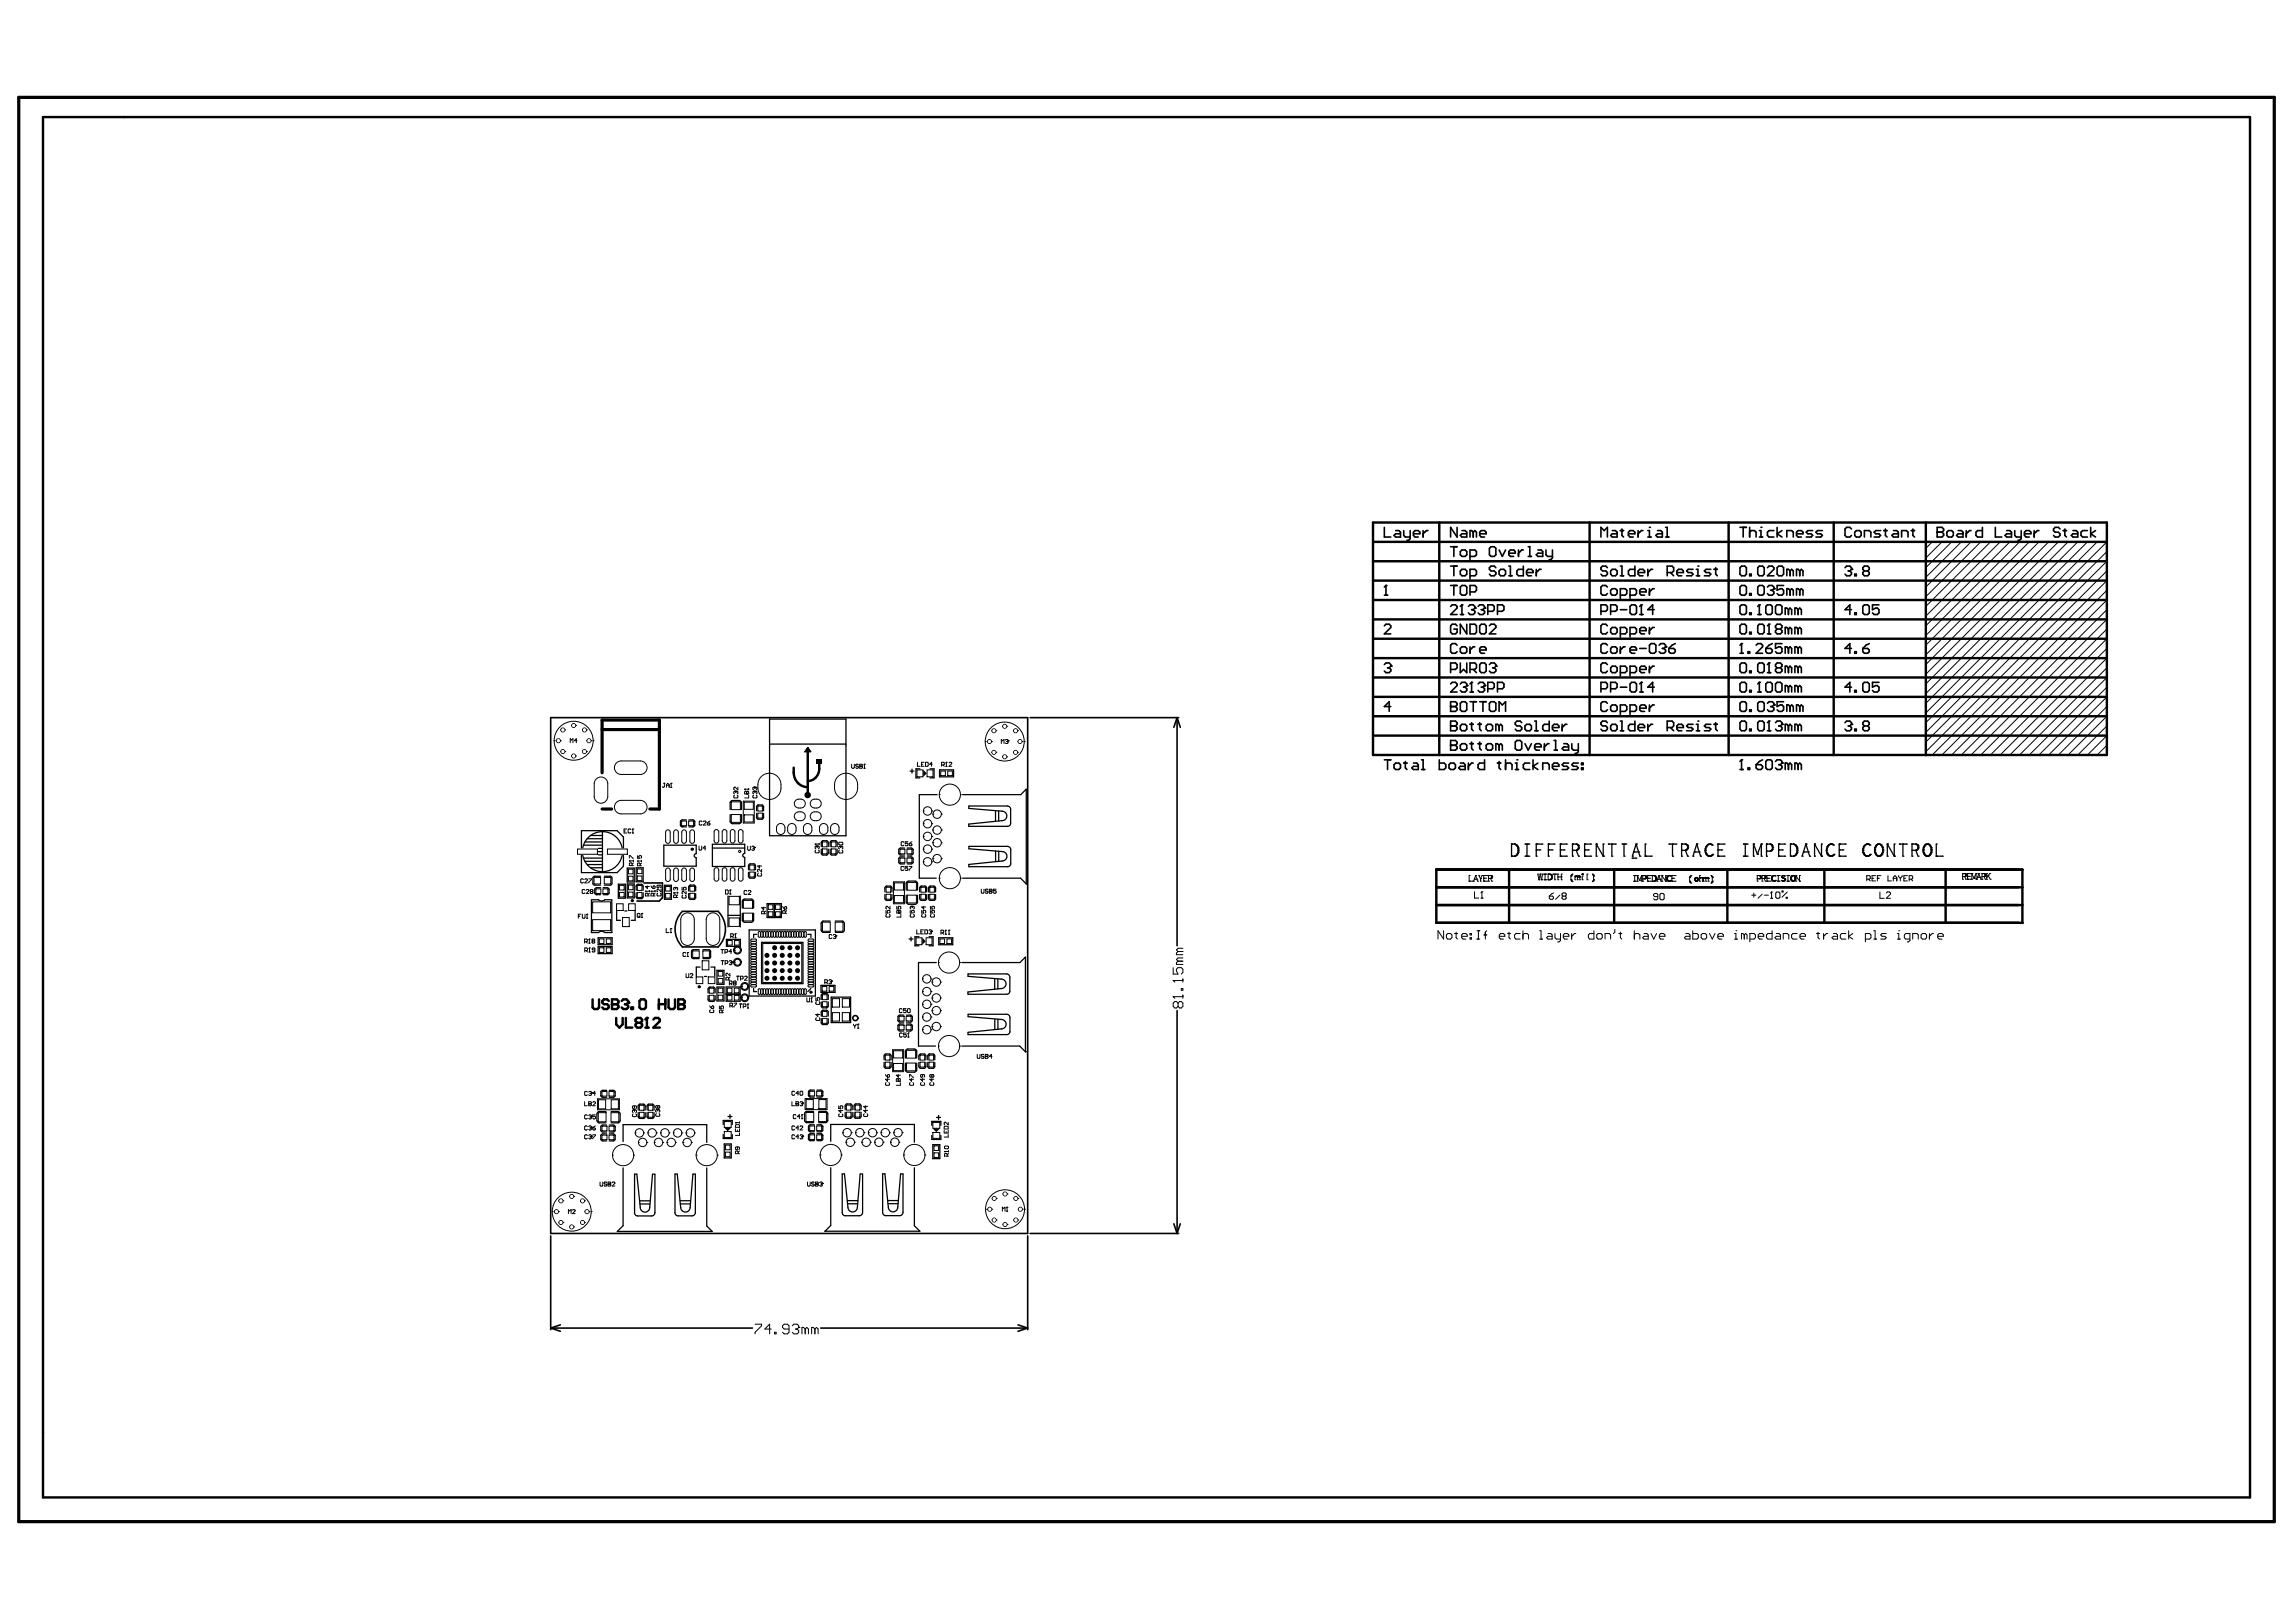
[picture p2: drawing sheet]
<svg xmlns="http://www.w3.org/2000/svg" width="297mm" height="210mm" viewBox="0 0 297 210" stroke-linecap="round" stroke-linejoin="round" font-family="sans-serif">
<path d="M71.2 92.9h61.8v66.7h-61.8z" fill="none" stroke="#000" stroke-width=".21"/>
<g fill="#fff">
<circle cx="131.3" cy="100" r=".13"/>
<circle cx="131.3" cy="101.6" r=".13"/>
<circle cx="131.3" cy="103.3" r=".13"/>
<circle cx="131.3" cy="105" r=".13"/>
<circle cx="131.3" cy="106.7" r=".13"/>
<circle cx="131.3" cy="108.3" r=".13"/>
<circle cx="131.3" cy="110" r=".13"/>
<circle cx="131.3" cy="111.7" r=".13"/>
<circle cx="131.3" cy="113.3" r=".13"/>
<circle cx="131.3" cy="115" r=".13"/>
<circle cx="131.3" cy="116.7" r=".13"/>
<circle cx="131.3" cy="118.4" r=".13"/>
<circle cx="131.3" cy="120" r=".13"/>
<circle cx="131.3" cy="121.7" r=".13"/>
<circle cx="131.3" cy="123.4" r=".13"/>
<circle cx="131.3" cy="125" r=".13"/>
<circle cx="131.3" cy="126.7" r=".13"/>
<circle cx="131.3" cy="128.4" r=".13"/>
<circle cx="131.3" cy="130.1" r=".13"/>
<circle cx="131.3" cy="131.7" r=".13"/>
<circle cx="131.3" cy="133.4" r=".13"/>
<circle cx="131.3" cy="135.1" r=".13"/>
<circle cx="131.3" cy="136.7" r=".13"/>
<circle cx="131.3" cy="138.4" r=".13"/>
<circle cx="131.3" cy="140.1" r=".13"/>
<circle cx="131.3" cy="141.8" r=".13"/>
<circle cx="131.3" cy="143.4" r=".13"/>
<circle cx="131.3" cy="145.1" r=".13"/>
<circle cx="131.3" cy="146.8" r=".13"/>
<circle cx="131.3" cy="148.4" r=".13"/>
<circle cx="131.3" cy="150.1" r=".13"/>
<circle cx="131.3" cy="151.8" r=".13"/>
<circle cx="131.3" cy="153.5" r=".13"/>
<circle cx="129.6" cy="100" r=".13"/>
<circle cx="129.6" cy="101.6" r=".13"/>
<circle cx="129.6" cy="103.3" r=".13"/>
<circle cx="129.6" cy="105" r=".13"/>
<circle cx="129.6" cy="106.7" r=".13"/>
<circle cx="129.6" cy="108.3" r=".13"/>
<circle cx="129.6" cy="110" r=".13"/>
<circle cx="129.6" cy="111.7" r=".13"/>
<circle cx="129.6" cy="113.3" r=".13"/>
<circle cx="129.6" cy="115" r=".13"/>
<circle cx="129.6" cy="116.7" r=".13"/>
<circle cx="129.6" cy="118.4" r=".13"/>
<circle cx="129.6" cy="120" r=".13"/>
<circle cx="129.6" cy="121.7" r=".13"/>
<circle cx="129.6" cy="123.4" r=".13"/>
<circle cx="129.6" cy="125" r=".13"/>
<circle cx="129.6" cy="126.7" r=".13"/>
<circle cx="129.6" cy="128.4" r=".13"/>
<circle cx="129.6" cy="130.1" r=".13"/>
<circle cx="129.6" cy="131.7" r=".13"/>
<circle cx="129.6" cy="133.4" r=".13"/>
<circle cx="129.6" cy="135.1" r=".13"/>
<circle cx="129.6" cy="136.7" r=".13"/>
<circle cx="129.6" cy="138.4" r=".13"/>
<circle cx="129.6" cy="140.1" r=".13"/>
<circle cx="129.6" cy="141.8" r=".13"/>
<circle cx="129.6" cy="143.4" r=".13"/>
<circle cx="129.6" cy="145.1" r=".13"/>
<circle cx="129.6" cy="146.8" r=".13"/>
<circle cx="129.6" cy="148.4" r=".13"/>
<circle cx="129.6" cy="150.1" r=".13"/>
<circle cx="129.6" cy="151.8" r=".13"/>
<circle cx="129.6" cy="153.5" r=".13"/>
<circle cx="127.9" cy="98.3" r=".13"/>
<circle cx="127.9" cy="100" r=".13"/>
<circle cx="127.9" cy="101.6" r=".13"/>
<circle cx="127.9" cy="103.3" r=".13"/>
<circle cx="127.9" cy="105" r=".13"/>
<circle cx="127.9" cy="106.7" r=".13"/>
<circle cx="127.9" cy="108.3" r=".13"/>
<circle cx="127.9" cy="110" r=".13"/>
<circle cx="127.9" cy="111.7" r=".13"/>
<circle cx="127.9" cy="113.3" r=".13"/>
<circle cx="127.9" cy="115" r=".13"/>
<circle cx="127.9" cy="116.7" r=".13"/>
<circle cx="127.9" cy="118.4" r=".13"/>
<circle cx="127.9" cy="120" r=".13"/>
<circle cx="127.9" cy="121.7" r=".13"/>
<circle cx="127.9" cy="123.4" r=".13"/>
<circle cx="127.9" cy="125" r=".13"/>
<circle cx="127.9" cy="126.7" r=".13"/>
<circle cx="127.9" cy="128.4" r=".13"/>
<circle cx="127.9" cy="130.1" r=".13"/>
<circle cx="127.9" cy="131.7" r=".13"/>
<circle cx="127.9" cy="133.4" r=".13"/>
<circle cx="127.9" cy="135.1" r=".13"/>
<circle cx="127.9" cy="136.7" r=".13"/>
<circle cx="127.9" cy="138.4" r=".13"/>
<circle cx="127.9" cy="140.1" r=".13"/>
<circle cx="127.9" cy="141.8" r=".13"/>
<circle cx="127.9" cy="143.4" r=".13"/>
<circle cx="127.9" cy="145.1" r=".13"/>
<circle cx="127.9" cy="146.8" r=".13"/>
<circle cx="127.9" cy="148.4" r=".13"/>
<circle cx="127.9" cy="150.1" r=".13"/>
<circle cx="127.9" cy="151.8" r=".13"/>
<circle cx="127.9" cy="153.5" r=".13"/>
<circle cx="126.3" cy="95" r=".13"/>
<circle cx="126.3" cy="96.6" r=".13"/>
<circle cx="126.3" cy="98.3" r=".13"/>
<circle cx="126.3" cy="100" r=".13"/>
<circle cx="126.3" cy="101.6" r=".13"/>
<circle cx="126.3" cy="103.3" r=".13"/>
<circle cx="126.3" cy="105" r=".13"/>
<circle cx="126.3" cy="106.7" r=".13"/>
<circle cx="126.3" cy="108.3" r=".13"/>
<circle cx="126.3" cy="110" r=".13"/>
<circle cx="126.3" cy="111.7" r=".13"/>
<circle cx="126.3" cy="113.3" r=".13"/>
<circle cx="126.3" cy="115" r=".13"/>
<circle cx="126.3" cy="116.7" r=".13"/>
<circle cx="126.3" cy="118.4" r=".13"/>
<circle cx="126.3" cy="120" r=".13"/>
<circle cx="126.3" cy="121.7" r=".13"/>
<circle cx="126.3" cy="123.4" r=".13"/>
<circle cx="126.3" cy="125" r=".13"/>
<circle cx="126.3" cy="126.7" r=".13"/>
<circle cx="126.3" cy="128.4" r=".13"/>
<circle cx="126.3" cy="130.1" r=".13"/>
<circle cx="126.3" cy="131.7" r=".13"/>
<circle cx="126.3" cy="133.4" r=".13"/>
<circle cx="126.3" cy="135.1" r=".13"/>
<circle cx="126.3" cy="136.7" r=".13"/>
<circle cx="126.3" cy="138.4" r=".13"/>
<circle cx="126.3" cy="140.1" r=".13"/>
<circle cx="126.3" cy="141.8" r=".13"/>
<circle cx="126.3" cy="143.4" r=".13"/>
<circle cx="126.3" cy="145.1" r=".13"/>
<circle cx="126.3" cy="146.8" r=".13"/>
<circle cx="126.3" cy="148.4" r=".13"/>
<circle cx="126.3" cy="150.1" r=".13"/>
<circle cx="126.3" cy="151.8" r=".13"/>
<circle cx="126.3" cy="153.5" r=".13"/>
<circle cx="126.3" cy="155.1" r=".13"/>
<circle cx="126.3" cy="156.8" r=".13"/>
<circle cx="126.3" cy="158.5" r=".13"/>
<circle cx="124.6" cy="95" r=".13"/>
<circle cx="124.6" cy="96.6" r=".13"/>
<circle cx="124.6" cy="105" r=".13"/>
<circle cx="124.6" cy="106.7" r=".13"/>
<circle cx="124.6" cy="108.3" r=".13"/>
<circle cx="124.6" cy="110" r=".13"/>
<circle cx="124.6" cy="111.7" r=".13"/>
<circle cx="124.6" cy="115" r=".13"/>
<circle cx="124.6" cy="116.7" r=".13"/>
<circle cx="124.6" cy="118.4" r=".13"/>
<circle cx="124.6" cy="120" r=".13"/>
<circle cx="124.6" cy="121.7" r=".13"/>
<circle cx="124.6" cy="123.4" r=".13"/>
<circle cx="124.6" cy="125" r=".13"/>
<circle cx="124.6" cy="126.7" r=".13"/>
<circle cx="124.6" cy="128.4" r=".13"/>
<circle cx="124.6" cy="130.1" r=".13"/>
<circle cx="124.6" cy="131.7" r=".13"/>
<circle cx="124.6" cy="133.4" r=".13"/>
<circle cx="124.6" cy="135.1" r=".13"/>
<circle cx="124.6" cy="136.7" r=".13"/>
<circle cx="124.6" cy="138.4" r=".13"/>
<circle cx="124.6" cy="140.1" r=".13"/>
<circle cx="124.6" cy="141.8" r=".13"/>
<circle cx="124.6" cy="143.4" r=".13"/>
<circle cx="124.6" cy="145.1" r=".13"/>
<circle cx="124.6" cy="146.8" r=".13"/>
<circle cx="124.6" cy="148.4" r=".13"/>
<circle cx="124.6" cy="150.1" r=".13"/>
<circle cx="124.6" cy="151.8" r=".13"/>
<circle cx="124.6" cy="153.5" r=".13"/>
<circle cx="124.6" cy="155.1" r=".13"/>
<circle cx="124.6" cy="156.8" r=".13"/>
<circle cx="122.9" cy="95" r=".13"/>
<circle cx="122.9" cy="96.6" r=".13"/>
<circle cx="122.9" cy="150.1" r=".13"/>
<circle cx="122.9" cy="151.8" r=".13"/>
<circle cx="122.9" cy="153.5" r=".13"/>
<circle cx="122.9" cy="155.1" r=".13"/>
<circle cx="122.9" cy="156.8" r=".13"/>
<circle cx="122.9" cy="158.5" r=".13"/>
<circle cx="121.2" cy="95" r=".13"/>
<circle cx="121.2" cy="96.6" r=".13"/>
<circle cx="121.2" cy="151.8" r=".13"/>
<circle cx="121.2" cy="153.5" r=".13"/>
<circle cx="121.2" cy="155.1" r=".13"/>
<circle cx="121.2" cy="156.8" r=".13"/>
<circle cx="119.6" cy="95" r=".13"/>
<circle cx="119.6" cy="96.6" r=".13"/>
<circle cx="119.6" cy="151.8" r=".13"/>
<circle cx="119.6" cy="153.5" r=".13"/>
<circle cx="119.6" cy="155.1" r=".13"/>
<circle cx="119.6" cy="156.8" r=".13"/>
<circle cx="119.6" cy="158.5" r=".13"/>
<circle cx="117.9" cy="95" r=".13"/>
<circle cx="117.9" cy="96.6" r=".13"/>
<circle cx="117.9" cy="151.8" r=".13"/>
<circle cx="117.9" cy="153.5" r=".13"/>
<circle cx="117.9" cy="155.1" r=".13"/>
<circle cx="117.9" cy="156.8" r=".13"/>
<circle cx="117.9" cy="158.5" r=".13"/>
<circle cx="116.2" cy="95" r=".13"/>
<circle cx="116.2" cy="96.6" r=".13"/>
<circle cx="116.2" cy="151.8" r=".13"/>
<circle cx="116.2" cy="153.5" r=".13"/>
<circle cx="116.2" cy="155.1" r=".13"/>
<circle cx="116.2" cy="156.8" r=".13"/>
<circle cx="116.2" cy="158.5" r=".13"/>
<circle cx="114.5" cy="95" r=".13"/>
<circle cx="114.5" cy="96.6" r=".13"/>
<circle cx="114.5" cy="151.8" r=".13"/>
<circle cx="114.5" cy="153.5" r=".13"/>
<circle cx="114.5" cy="155.1" r=".13"/>
<circle cx="114.5" cy="156.8" r=".13"/>
<circle cx="114.5" cy="158.5" r=".13"/>
<circle cx="112.9" cy="95" r=".13"/>
<circle cx="112.9" cy="96.6" r=".13"/>
<circle cx="112.9" cy="151.8" r=".13"/>
<circle cx="112.9" cy="153.5" r=".13"/>
<circle cx="112.9" cy="155.1" r=".13"/>
<circle cx="112.9" cy="156.8" r=".13"/>
<circle cx="112.9" cy="158.5" r=".13"/>
<circle cx="111.2" cy="95" r=".13"/>
<circle cx="111.2" cy="96.6" r=".13"/>
<circle cx="111.2" cy="98.3" r=".13"/>
<circle cx="111.2" cy="151.8" r=".13"/>
<circle cx="111.2" cy="153.5" r=".13"/>
<circle cx="111.2" cy="155.1" r=".13"/>
<circle cx="111.2" cy="156.8" r=".13"/>
<circle cx="111.2" cy="158.5" r=".13"/>
<circle cx="109.5" cy="95" r=".13"/>
<circle cx="109.5" cy="96.6" r=".13"/>
<circle cx="109.5" cy="98.3" r=".13"/>
<circle cx="109.5" cy="151.8" r=".13"/>
<circle cx="109.5" cy="153.5" r=".13"/>
<circle cx="109.5" cy="155.1" r=".13"/>
<circle cx="109.5" cy="156.8" r=".13"/>
<circle cx="107.9" cy="95" r=".13"/>
<circle cx="107.9" cy="96.6" r=".13"/>
<circle cx="107.9" cy="98.3" r=".13"/>
<circle cx="107.9" cy="151.8" r=".13"/>
<circle cx="107.9" cy="153.5" r=".13"/>
<circle cx="107.9" cy="155.1" r=".13"/>
<circle cx="107.9" cy="156.8" r=".13"/>
<circle cx="107.9" cy="158.5" r=".13"/>
<circle cx="106.2" cy="95" r=".13"/>
<circle cx="106.2" cy="96.6" r=".13"/>
<circle cx="106.2" cy="98.3" r=".13"/>
<circle cx="106.2" cy="151.8" r=".13"/>
<circle cx="106.2" cy="153.5" r=".13"/>
<circle cx="106.2" cy="155.1" r=".13"/>
<circle cx="106.2" cy="156.8" r=".13"/>
<circle cx="104.5" cy="95" r=".13"/>
<circle cx="104.5" cy="96.6" r=".13"/>
<circle cx="104.5" cy="98.3" r=".13"/>
<circle cx="104.5" cy="151.8" r=".13"/>
<circle cx="104.5" cy="153.5" r=".13"/>
<circle cx="104.5" cy="155.1" r=".13"/>
<circle cx="104.5" cy="156.8" r=".13"/>
<circle cx="104.5" cy="158.5" r=".13"/>
<circle cx="102.8" cy="95" r=".13"/>
<circle cx="102.8" cy="96.6" r=".13"/>
<circle cx="102.8" cy="98.3" r=".13"/>
<circle cx="102.8" cy="151.8" r=".13"/>
<circle cx="102.8" cy="153.5" r=".13"/>
<circle cx="102.8" cy="155.1" r=".13"/>
<circle cx="102.8" cy="156.8" r=".13"/>
<circle cx="101.2" cy="95" r=".13"/>
<circle cx="101.2" cy="96.6" r=".13"/>
<circle cx="101.2" cy="98.3" r=".13"/>
<circle cx="101.2" cy="151.8" r=".13"/>
<circle cx="101.2" cy="153.5" r=".13"/>
<circle cx="101.2" cy="155.1" r=".13"/>
<circle cx="101.2" cy="156.8" r=".13"/>
<circle cx="101.2" cy="158.5" r=".13"/>
<circle cx="99.5" cy="95" r=".13"/>
<circle cx="99.5" cy="96.6" r=".13"/>
<circle cx="99.5" cy="98.3" r=".13"/>
<circle cx="99.5" cy="151.8" r=".13"/>
<circle cx="99.5" cy="153.5" r=".13"/>
<circle cx="99.5" cy="155.1" r=".13"/>
<circle cx="99.5" cy="156.8" r=".13"/>
<circle cx="97.8" cy="95" r=".13"/>
<circle cx="97.8" cy="96.6" r=".13"/>
<circle cx="97.8" cy="98.3" r=".13"/>
<circle cx="97.8" cy="151.8" r=".13"/>
<circle cx="97.8" cy="153.5" r=".13"/>
<circle cx="97.8" cy="155.1" r=".13"/>
<circle cx="97.8" cy="156.8" r=".13"/>
<circle cx="97.8" cy="158.5" r=".13"/>
<circle cx="96.1" cy="95" r=".13"/>
<circle cx="96.1" cy="96.6" r=".13"/>
<circle cx="96.1" cy="151.8" r=".13"/>
<circle cx="96.1" cy="153.5" r=".13"/>
<circle cx="96.1" cy="155.1" r=".13"/>
<circle cx="96.1" cy="156.8" r=".13"/>
<circle cx="94.5" cy="95" r=".13"/>
<circle cx="94.5" cy="151.8" r=".13"/>
<circle cx="94.5" cy="153.5" r=".13"/>
<circle cx="94.5" cy="155.1" r=".13"/>
<circle cx="94.5" cy="156.8" r=".13"/>
<circle cx="94.5" cy="158.5" r=".13"/>
<circle cx="92.8" cy="95" r=".13"/>
<circle cx="92.8" cy="151.8" r=".13"/>
<circle cx="92.8" cy="153.5" r=".13"/>
<circle cx="92.8" cy="155.1" r=".13"/>
<circle cx="92.8" cy="156.8" r=".13"/>
<circle cx="92.8" cy="158.5" r=".13"/>
<circle cx="91.1" cy="95" r=".13"/>
<circle cx="91.1" cy="151.8" r=".13"/>
<circle cx="91.1" cy="153.5" r=".13"/>
<circle cx="91.1" cy="155.1" r=".13"/>
<circle cx="91.1" cy="156.8" r=".13"/>
<circle cx="91.1" cy="158.5" r=".13"/>
<circle cx="89.4" cy="95" r=".13"/>
<circle cx="89.4" cy="151.8" r=".13"/>
<circle cx="89.4" cy="153.5" r=".13"/>
<circle cx="89.4" cy="155.1" r=".13"/>
<circle cx="89.4" cy="156.8" r=".13"/>
<circle cx="89.4" cy="158.5" r=".13"/>
<circle cx="87.8" cy="95" r=".13"/>
<circle cx="87.8" cy="151.8" r=".13"/>
<circle cx="87.8" cy="153.5" r=".13"/>
<circle cx="87.8" cy="155.1" r=".13"/>
<circle cx="87.8" cy="156.8" r=".13"/>
<circle cx="87.8" cy="158.5" r=".13"/>
<circle cx="86.1" cy="95" r=".13"/>
<circle cx="86.1" cy="151.8" r=".13"/>
<circle cx="86.1" cy="153.5" r=".13"/>
<circle cx="86.1" cy="155.1" r=".13"/>
<circle cx="86.1" cy="156.8" r=".13"/>
<circle cx="86.1" cy="158.5" r=".13"/>
<circle cx="84.4" cy="95" r=".13"/>
<circle cx="84.4" cy="151.8" r=".13"/>
<circle cx="84.4" cy="153.5" r=".13"/>
<circle cx="84.4" cy="155.1" r=".13"/>
<circle cx="84.4" cy="156.8" r=".13"/>
<circle cx="82.8" cy="95" r=".13"/>
<circle cx="82.8" cy="151.8" r=".13"/>
<circle cx="82.8" cy="153.5" r=".13"/>
<circle cx="82.8" cy="155.1" r=".13"/>
<circle cx="82.8" cy="156.8" r=".13"/>
<circle cx="82.8" cy="158.5" r=".13"/>
<circle cx="81.1" cy="95" r=".13"/>
<circle cx="81.1" cy="151.8" r=".13"/>
<circle cx="81.1" cy="153.5" r=".13"/>
<circle cx="81.1" cy="155.1" r=".13"/>
<circle cx="81.1" cy="156.8" r=".13"/>
<circle cx="79.4" cy="95" r=".13"/>
<circle cx="79.4" cy="151.8" r=".13"/>
<circle cx="79.4" cy="153.5" r=".13"/>
<circle cx="79.4" cy="155.1" r=".13"/>
<circle cx="79.4" cy="156.8" r=".13"/>
<circle cx="79.4" cy="158.5" r=".13"/>
<circle cx="77.7" cy="95" r=".13"/>
<circle cx="77.7" cy="151.8" r=".13"/>
<circle cx="77.7" cy="153.5" r=".13"/>
<circle cx="77.7" cy="155.1" r=".13"/>
<circle cx="77.7" cy="156.8" r=".13"/>
<circle cx="76.1" cy="151.8" r=".13"/>
<circle cx="76.1" cy="153.5" r=".13"/>
<circle cx="74.4" cy="150.1" r=".13"/>
<circle cx="74.4" cy="151.8" r=".13"/>
<circle cx="74.4" cy="153.5" r=".13"/>
<circle cx="72.7" cy="148.4" r=".13"/>
<circle cx="72.7" cy="150.1" r=".13"/>
<circle cx="72.7" cy="151.8" r=".13"/>
<circle cx="72.7" cy="153.5" r=".13"/>
<circle cx="100.2" cy="122.6" r=".14"/>
<circle cx="101.2" cy="122.6" r=".14"/>
<circle cx="102.2" cy="122.6" r=".14"/>
<circle cx="103.2" cy="122.6" r=".14"/>
<circle cx="99.2" cy="123.6" r=".14"/>
<circle cx="100.2" cy="123.6" r=".14"/>
<circle cx="101.2" cy="123.6" r=".14"/>
<circle cx="102.2" cy="123.6" r=".14"/>
<circle cx="103.2" cy="123.6" r=".14"/>
<circle cx="99.2" cy="124.6" r=".14"/>
<circle cx="100.2" cy="124.6" r=".14"/>
<circle cx="101.2" cy="124.6" r=".14"/>
<circle cx="102.2" cy="124.6" r=".14"/>
<circle cx="103.2" cy="124.6" r=".14"/>
<circle cx="99.2" cy="125.6" r=".14"/>
<circle cx="100.2" cy="125.6" r=".14"/>
<circle cx="101.2" cy="125.6" r=".14"/>
<circle cx="102.2" cy="125.6" r=".14"/>
<circle cx="103.2" cy="125.6" r=".14"/>
<circle cx="99.2" cy="126.6" r=".14"/>
<circle cx="100.2" cy="126.6" r=".14"/>
<circle cx="101.2" cy="126.6" r=".14"/>
<circle cx="102.2" cy="126.6" r=".14"/>
<circle cx="103.2" cy="126.6" r=".14"/>
<circle cx="132" cy="99" r=".13"/>
<circle cx="132" cy="102.2" r=".13"/>
<circle cx="132" cy="105.3" r=".13"/>
<circle cx="132" cy="108.4" r=".13"/>
<circle cx="132" cy="111.6" r=".13"/>
<circle cx="132" cy="114.7" r=".13"/>
<circle cx="132" cy="117.8" r=".13"/>
<circle cx="132" cy="121" r=".13"/>
<circle cx="132" cy="124.1" r=".13"/>
<circle cx="132" cy="127.2" r=".13"/>
<circle cx="132" cy="130.4" r=".13"/>
<circle cx="132" cy="133.5" r=".13"/>
<circle cx="132" cy="136.6" r=".13"/>
<circle cx="132" cy="139.8" r=".13"/>
<circle cx="132" cy="142.9" r=".13"/>
<circle cx="132" cy="146" r=".13"/>
<circle cx="132" cy="149.2" r=".13"/>
<circle cx="132" cy="152.3" r=".13"/>
<circle cx="72.2" cy="154.2" r=".13"/>
<circle cx="72.2" cy="152.2" r=".13"/>
<circle cx="72.2" cy="149.1" r=".13"/>
<circle cx="72.2" cy="145.9" r=".13"/>
<circle cx="72.2" cy="142.8" r=".13"/>
<circle cx="72.2" cy="139.7" r=".13"/>
<circle cx="72.2" cy="136.5" r=".13"/>
<circle cx="72.2" cy="133.4" r=".13"/>
<circle cx="72.2" cy="130.3" r=".13"/>
<circle cx="72.2" cy="127.1" r=".13"/>
<circle cx="72.2" cy="124" r=".13"/>
<circle cx="72.2" cy="120.9" r=".13"/>
<circle cx="72.2" cy="117.7" r=".13"/>
<circle cx="72.2" cy="114.6" r=".13"/>
<circle cx="72.2" cy="111.5" r=".13"/>
<circle cx="72.2" cy="108.3" r=".13"/>
<circle cx="72.2" cy="105.2" r=".13"/>
<circle cx="72.2" cy="102.1" r=".13"/>
<circle cx="77.9" cy="93.8" r=".13"/>
<circle cx="77.7" cy="158.7" r=".13"/>
<circle cx="72.2" cy="98.9" r=".13"/>
<circle cx="127.3" cy="93.8" r=".13"/>
<circle cx="81.1" cy="93.8" r=".13"/>
<circle cx="84.2" cy="93.8" r=".13"/>
<circle cx="87.4" cy="93.8" r=".13"/>
<circle cx="90.5" cy="93.8" r=".13"/>
<circle cx="93.6" cy="93.8" r=".13"/>
<circle cx="96.8" cy="93.8" r=".13"/>
<circle cx="99.9" cy="93.8" r=".13"/>
<circle cx="103" cy="93.8" r=".13"/>
<circle cx="106.2" cy="93.8" r=".13"/>
<circle cx="109.3" cy="93.8" r=".13"/>
<circle cx="112.5" cy="93.8" r=".13"/>
<circle cx="115.6" cy="93.8" r=".13"/>
<circle cx="118.7" cy="93.8" r=".13"/>
<circle cx="121.9" cy="93.8" r=".13"/>
<circle cx="125" cy="93.8" r=".13"/>
<circle cx="127.9" cy="158.7" r=".13"/>
<circle cx="124.8" cy="158.7" r=".13"/>
<circle cx="121.7" cy="158.7" r=".13"/>
<circle cx="118.5" cy="158.7" r=".13"/>
<circle cx="115.4" cy="158.7" r=".13"/>
<circle cx="112.2" cy="158.7" r=".13"/>
<circle cx="109.1" cy="158.7" r=".13"/>
<circle cx="106" cy="158.7" r=".13"/>
<circle cx="102.8" cy="158.7" r=".13"/>
<circle cx="99.7" cy="158.7" r=".13"/>
<circle cx="96.6" cy="158.7" r=".13"/>
<circle cx="93.4" cy="158.7" r=".13"/>
<circle cx="90.3" cy="158.7" r=".13"/>
<circle cx="87.1" cy="158.7" r=".13"/>
<circle cx="84" cy="158.7" r=".13"/>
<circle cx="80.9" cy="158.7" r=".13"/>
<circle cx="105.6" cy="119.7" r=".13"/>
<circle cx="108.5" cy="126.6" r=".13"/>
<circle cx="99" cy="104.6" r=".13"/>
<circle cx="98.3" cy="103.9" r=".13"/>
<circle cx="97.6" cy="108.7" r=".13"/>
<circle cx="98.3" cy="106.6" r=".13"/>
<circle cx="97.6" cy="106.6" r=".13"/>
<circle cx="98.3" cy="107.4" r=".13"/>
<circle cx="97.6" cy="107.4" r=".13"/>
<circle cx="75.3" cy="140.7" r=".13"/>
<circle cx="76.2" cy="140.7" r=".13"/>
<circle cx="77" cy="140.7" r=".13"/>
<circle cx="77.8" cy="140.7" r=".13"/>
<circle cx="103.9" cy="140.7" r=".13"/>
<circle cx="103" cy="140.7" r=".13"/>
<circle cx="120" cy="116.8" r=".13"/>
<circle cx="120.6" cy="117.3" r=".13"/>
<circle cx="119.4" cy="117.3" r=".13"/>
<circle cx="115.5" cy="113.4" r=".13"/>
<circle cx="114" cy="138.6" r=".13"/>
<circle cx="114" cy="138" r=".13"/>
<circle cx="120.6" cy="140.1" r=".13"/>
<circle cx="119.7" cy="140.1" r=".13"/>
<circle cx="118.9" cy="140.1" r=".13"/>
<circle cx="118.1" cy="140.1" r=".13"/>
<circle cx="114.7" cy="134.5" r=".13"/>
<circle cx="114.7" cy="135.4" r=".13"/>
<circle cx="114" cy="135" r=".13"/>
<circle cx="114" cy="135.8" r=".13"/>
<circle cx="114" cy="136.7" r=".13"/>
<circle cx="106.2" cy="140.7" r=".13"/>
<circle cx="107" cy="140.7" r=".13"/>
<circle cx="107.8" cy="140.7" r=".13"/>
<circle cx="107.4" cy="141.4" r=".13"/>
<circle cx="108.4" cy="141.4" r=".13"/>
<circle cx="102.7" cy="144.8" r=".13"/>
<circle cx="102.7" cy="145.6" r=".13"/>
<circle cx="102.7" cy="146.4" r=".13"/>
<circle cx="102.7" cy="147.3" r=".13"/>
<circle cx="75.8" cy="147.3" r=".13"/>
<circle cx="75.8" cy="146.5" r=".13"/>
<circle cx="75.8" cy="145.6" r=".13"/>
<circle cx="75.8" cy="144.8" r=".13"/>
<circle cx="81.5" cy="141.4" r=".13"/>
<circle cx="80.6" cy="141.4" r=".13"/>
<circle cx="81" cy="140.7" r=".13"/>
<circle cx="80.1" cy="140.7" r=".13"/>
<circle cx="79.3" cy="140.7" r=".13"/>
<circle cx="98.1" cy="119.3" r=".13"/>
<circle cx="96.1" cy="124.8" r=".13"/>
<circle cx="92.1" cy="133.3" r=".13"/>
<circle cx="92.3" cy="126" r=".13"/>
<circle cx="97.5" cy="128.6" r=".13"/>
<circle cx="104.5" cy="120" r=".13"/>
<circle cx="99.2" cy="121.7" r=".13"/>
<circle cx="101.6" cy="121.7" r=".13"/>
<circle cx="100.6" cy="116.7" r=".13"/>
<circle cx="105.3" cy="128.5" r=".13"/>
<circle cx="97.5" cy="129.4" r=".13"/>
<circle cx="87.6" cy="125.5" r=".13"/>
<circle cx="88.4" cy="125.5" r=".13"/>
<circle cx="98.3" cy="126.5" r=".13"/>
<circle cx="98.3" cy="125.3" r=".13"/>
<circle cx="106.9" cy="126.6" r=".13"/>
<circle cx="108.3" cy="128" r=".13"/>
<circle cx="101.9" cy="130.3" r=".13"/>
<circle cx="103.1" cy="119.1" r=".13"/>
<circle cx="100.6" cy="119.1" r=".13"/>
<circle cx="94.2" cy="104.5" r=".13"/>
<circle cx="89.5" cy="122.1" r=".13"/>
<circle cx="92.9" cy="124" r=".13"/>
<circle cx="93.8" cy="124" r=".13"/>
<circle cx="96.7" cy="113.2" r=".13"/>
<circle cx="96.7" cy="112.3" r=".13"/>
<circle cx="78.5" cy="120.9" r=".13"/>
<circle cx="79.3" cy="120.9" r=".13"/>
<circle cx="77.7" cy="120.9" r=".13"/>
<circle cx="77" cy="120.9" r=".13"/>
<circle cx="90" cy="106.6" r=".13"/>
<circle cx="88.5" cy="105.7" r=".13"/>
<circle cx="87.9" cy="105.7" r=".13"/>
<circle cx="90.3" cy="115.1" r=".13"/>
<circle cx="90.3" cy="114.5" r=".13"/>
<circle cx="79.5" cy="122.2" r=".13"/>
<circle cx="109" cy="118.9" r=".13"/>
<circle cx="108.3" cy="118.9" r=".13"/>
<circle cx="106.2" cy="119.7" r=".13"/>
<circle cx="96.2" cy="122.1" r=".13"/>
<circle cx="104.1" cy="122" r=".13"/>
<circle cx="104.1" cy="123.6" r=".13"/>
<circle cx="104.1" cy="125.3" r=".13"/>
<circle cx="104.1" cy="127.3" r=".13"/>
<circle cx="102.5" cy="127.6" r=".13"/>
<circle cx="98.3" cy="123.6" r=".13"/>
<circle cx="98.3" cy="123" r=".13"/>
<circle cx="98.3" cy="122.3" r=".13"/>
<circle cx="94" cy="116.5" r=".13"/>
<circle cx="95.6" cy="118.4" r=".13"/>
<circle cx="95" cy="118.4" r=".13"/>
<circle cx="77.8" cy="124.3" r=".13"/>
<circle cx="77" cy="124.3" r=".13"/>
<circle cx="94.7" cy="124.7" r=".13"/>
<circle cx="94.6" cy="125.6" r=".13"/>
<circle cx="93.8" cy="124.8" r=".13"/>
<circle cx="92.9" cy="124.8" r=".13"/>
<circle cx="91.4" cy="122.7" r=".13"/>
<circle cx="93.2" cy="129.8" r=".13"/>
<circle cx="92.1" cy="129.9" r=".13"/>
<circle cx="90.5" cy="127.8" r=".13"/>
<circle cx="89.5" cy="126.9" r=".13"/>
<circle cx="92.2" cy="123.5" r=".13"/>
<circle cx="95" cy="115.6" r=".13"/>
<circle cx="96.8" cy="116.1" r=".13"/>
<circle cx="89.5" cy="116.6" r=".13"/>
<circle cx="118.1" cy="100.1" r=".13"/>
<circle cx="123.5" cy="100.1" r=".13"/>
<circle cx="118" cy="121.8" r=".13"/>
<circle cx="123.4" cy="121.8" r=".13"/>
<circle cx="121.1" cy="144.7" r=".13"/>
<circle cx="121.1" cy="150.1" r=".13"/>
<circle cx="94.2" cy="150" r=".13"/>
<circle cx="94.2" cy="144.6" r=".13"/>
<circle cx="98" cy="116.4" r=".13"/>
<circle cx="98" cy="114.1" r=".13"/>
<circle cx="94.2" cy="105.7" r=".13"/>
<circle cx="94.2" cy="106.3" r=".13"/>
<circle cx="93.4" cy="106.3" r=".13"/>
<circle cx="93.4" cy="105.7" r=".13"/>
<circle cx="92.7" cy="109.6" r=".13"/>
<circle cx="86.4" cy="111.8" r=".13"/>
<circle cx="86.4" cy="109.7" r=".13"/>
<circle cx="89.4" cy="105.9" r=".13"/>
<circle cx="86.4" cy="116.7" r=".13"/>
<circle cx="107.5" cy="128.8" r=".13"/>
<circle cx="109.2" cy="128.8" r=".13"/>
<circle cx="110.4" cy="130.7" r=".13"/>
<circle cx="110" cy="132.5" r=".13"/>
<circle cx="105.8" cy="132.1" r=".13"/>
<circle cx="104.9" cy="131.2" r=".13"/>
<circle cx="105.2" cy="129.5" r=".13"/>
<circle cx="89.1" cy="125.5" r=".13"/>
<circle cx="89.9" cy="125.5" r=".13"/>
<circle cx="80.9" cy="113.7" r=".13"/>
<circle cx="83.3" cy="113.7" r=".13"/>
<circle cx="83.3" cy="112.8" r=".13"/>
<circle cx="83.3" cy="115.8" r=".13"/>
<circle cx="75.5" cy="113.1" r=".13"/>
<circle cx="75.5" cy="113.9" r=".13"/>
<circle cx="76.3" cy="113.9" r=".13"/>
<circle cx="76.3" cy="113.1" r=".13"/>
<circle cx="75.5" cy="114.6" r=".13"/>
<circle cx="75.5" cy="115.3" r=".13"/>
<circle cx="76.3" cy="115.3" r=".13"/>
<circle cx="76.3" cy="114.6" r=".13"/>
<circle cx="79.6" cy="115" r=".13"/>
<circle cx="79.6" cy="115.7" r=".13"/>
<circle cx="78.9" cy="115.7" r=".13"/>
<circle cx="78.9" cy="115" r=".13"/>
<circle cx="114" cy="116.9" r=".13"/>
<circle cx="114" cy="116.2" r=".13"/>
</g>
<g fill="#000">
<circle cx="99.2" cy="124.6" r=".32"/>
<circle cx="99.2" cy="126.6" r=".32"/>
<circle cx="99.2" cy="123.6" r=".32"/>
<circle cx="99.2" cy="125.6" r=".32"/>
<circle cx="100.2" cy="122.6" r=".32"/>
<circle cx="100.2" cy="124.6" r=".32"/>
<circle cx="100.2" cy="123.6" r=".32"/>
<circle cx="100.2" cy="126.6" r=".32"/>
<circle cx="100.2" cy="125.6" r=".32"/>
<circle cx="101.2" cy="122.6" r=".32"/>
<circle cx="101.2" cy="124.6" r=".32"/>
<circle cx="101.2" cy="126.6" r=".32"/>
<circle cx="101.2" cy="123.6" r=".32"/>
<circle cx="101.2" cy="125.6" r=".32"/>
<circle cx="102.2" cy="122.6" r=".32"/>
<circle cx="102.2" cy="124.6" r=".32"/>
<circle cx="102.2" cy="123.6" r=".32"/>
<circle cx="102.2" cy="126.6" r=".32"/>
<circle cx="102.2" cy="125.6" r=".32"/>
<circle cx="103.2" cy="122.6" r=".32"/>
<circle cx="103.2" cy="124.6" r=".32"/>
<circle cx="103.2" cy="123.6" r=".32"/>
<circle cx="103.2" cy="126.6" r=".32"/>
<circle cx="103.2" cy="125.6" r=".32"/>
</g>
<path d="M72 95.9h.1M72 95.9a.26 .26 0 0 0 .2 .2 .26 .26 0 0 0 .3-.2M72 95.9a.26 .26 0 0 1 .2-.3 .26 .26 0 0 1 .3 .3M72.5 95.9h.1" fill="none" stroke="#000" stroke-width=".13"/>
<circle cx="72.2" cy="95.9" r=".21" fill="#fff"/>
<path d="M75.4 97.3h.1M75.4 97.3a.26 .26 0 0 0 .2 .2 .26 .26 0 0 0 .3-.2M75.4 97.3a.26 .26 0 0 1 .2-.3 .26 .26 0 0 1 .3 .3M75.9 97.3h.1" fill="none" stroke="#000" stroke-width=".13"/>
<circle cx="75.6" cy="97.3" r=".21" fill="#fff"/>
<path d="M75.4 94.5h.1M75.4 94.5a.26 .26 0 0 0 .2 .2 .26 .26 0 0 0 .3-.2M75.4 94.5a.26 .26 0 0 1 .2-.3 .26 .26 0 0 1 .3 .3M75.9 94.5h.1" fill="none" stroke="#000" stroke-width=".13"/>
<circle cx="75.6" cy="94.5" r=".21" fill="#fff"/>
<path d="M84.7 147.8h.1M84.7 147.8a.55 .55 0 0 0 .5 .6 .55 .55 0 0 0 .5-.6M84.7 147.8a.55 .55 0 0 1 .5-.5 .55 .55 0 0 1 .5 .5M85.7 147.8h.1" fill="none" stroke="#000" stroke-width=".13"/>
<circle cx="85.2" cy="147.8" r=".29" fill="#fff"/>
<path d="M86.3 147.8h.1M86.3 147.8a.55 .55 0 0 0 .5 .6 .55 .55 0 0 0 .6-.6M86.3 147.8a.55 .55 0 0 1 .5-.5 .55 .55 0 0 1 .6 .5M87.4 147.8h.1" fill="none" stroke="#000" stroke-width=".13"/>
<circle cx="86.8" cy="147.8" r=".29" fill="#fff"/>
<path d="M111.5 147.8h.1M111.5 147.8a.55 .55 0 0 0 .6 .6 .55 .55 0 0 0 .5-.6M111.5 147.8a.55 .55 0 0 1 .6-.5 .55 .55 0 0 1 .5 .5M112.6 147.8h.1" fill="none" stroke="#000" stroke-width=".13"/>
<circle cx="112.1" cy="147.8" r=".29" fill="#fff"/>
<path d="M113.2 147.8h.1M113.2 147.8a.55 .55 0 0 0 .5 .6 .55 .55 0 0 0 .6-.6M113.2 147.8a.55 .55 0 0 1 .5-.5 .55 .55 0 0 1 .6 .5M114.3 147.8h.1" fill="none" stroke="#000" stroke-width=".13"/>
<circle cx="113.7" cy="147.8" r=".29" fill="#fff"/>
<path d="M128.4 157.9h.1M128.4 157.9a.26 .26 0 0 0 .2 .2 .26 .26 0 0 0 .3-.2M128.4 157.9a.26 .26 0 0 1 .2-.3 .26 .26 0 0 1 .3 .3M128.9 157.9h.1" fill="none" stroke="#000" stroke-width=".13"/>
<circle cx="128.6" cy="157.9" r=".21" fill="#fff"/>
<path d="M128.3 97.4h.1M128.3 97.4a.26 .26 0 0 0 .3 .2 .26 .26 0 0 0 .2-.2M128.3 97.4a.26 .26 0 0 1 .3-.3 .26 .26 0 0 1 .2 .3M128.8 97.4h.1" fill="none" stroke="#000" stroke-width=".13"/>
<circle cx="128.6" cy="97.4" r=".21" fill="#fff"/>
<path d="M128.3 94.6h.1M128.3 94.6a.26 .26 0 0 0 .3 .2 .26 .26 0 0 0 .2-.2M128.3 94.6a.26 .26 0 0 1 .3-.3 .26 .26 0 0 1 .2 .3M128.8 94.6h.1" fill="none" stroke="#000" stroke-width=".13"/>
<circle cx="128.6" cy="94.6" r=".21" fill="#fff"/>
<path d="M129.8 154.5h.1M129.8 154.5a.26 .26 0 0 0 .2 .3 .26 .26 0 0 0 .3-.3M129.8 154.5a.26 .26 0 0 1 .2-.2 .26 .26 0 0 1 .3 .2M130.3 154.5h.1" fill="none" stroke="#000" stroke-width=".13"/>
<circle cx="130" cy="154.5" r=".21" fill="#fff"/>
<path d="M131.7 96h.1M131.7 96a.26 .26 0 0 0 .3 .2 .26 .26 0 0 0 .2-.2M131.7 96a.26 .26 0 0 1 .3-.3 .26 .26 0 0 1 .2 .3M132.2 96h.1" fill="none" stroke="#000" stroke-width=".13"/>
<circle cx="132" cy="96" r=".21" fill="#fff"/>
<path d="M71.7 156.8h.1M71.7 156.8a.26 .26 0 0 0 .3 .3 .26 .26 0 0 0 .2-.3M71.7 156.8a.26 .26 0 0 1 .3-.3 .26 .26 0 0 1 .2 .3M72.2 156.8h.1" fill="none" stroke="#000" stroke-width=".13"/>
<circle cx="72" cy="156.8" r=".21" fill="#fff"/>
<path d="M73.7 158.8h.1M73.7 158.8a.26 .26 0 0 0 .3 .2 .26 .26 0 0 0 .2-.2M73.7 158.8a.26 .26 0 0 1 .3-.3 .26 .26 0 0 1 .2 .3M74.2 158.8h.1" fill="none" stroke="#000" stroke-width=".13"/>
<circle cx="74" cy="158.8" r=".21" fill="#fff"/>
<path d="M73.7 154.8h.1M73.7 154.8a.26 .26 0 0 0 .3 .3 .26 .26 0 0 0 .2-.3M73.7 154.8a.26 .26 0 0 1 .3-.2 .26 .26 0 0 1 .2 .2M74.2 154.8h.1" fill="none" stroke="#000" stroke-width=".13"/>
<circle cx="74" cy="154.8" r=".21" fill="#fff"/>
<path d="M75.1 158.2h.1M75.1 158.2a.26 .26 0 0 0 .3 .3 .26 .26 0 0 0 .2-.3M75.1 158.2a.26 .26 0 0 1 .3-.3 .26 .26 0 0 1 .2 .3M75.6 158.2h.1" fill="none" stroke="#000" stroke-width=".13"/>
<circle cx="75.4" cy="158.2" r=".21" fill="#fff"/>
<path d="M75.1 155.4h.1M75.1 155.4a.26 .26 0 0 0 .3 .3 .26 .26 0 0 0 .2-.3M75.1 155.4a.26 .26 0 0 1 .3-.3 .26 .26 0 0 1 .2 .3M75.6 155.4h.1" fill="none" stroke="#000" stroke-width=".13"/>
<circle cx="75.4" cy="155.4" r=".21" fill="#fff"/>
<path d="M128.4 155.1h.1M128.4 155.1a.26 .26 0 0 0 .2 .2 .26 .26 0 0 0 .3-.2M128.4 155.1a.26 .26 0 0 1 .2-.3 .26 .26 0 0 1 .3 .3M128.9 155.1h.1" fill="none" stroke="#000" stroke-width=".13"/>
<circle cx="128.6" cy="155.1" r=".21" fill="#fff"/>
<path d="M129.8 158.5h.1M129.8 158.5a.26 .26 0 0 0 .2 .2 .26 .26 0 0 0 .3-.2M129.8 158.5a.26 .26 0 0 1 .2-.3 .26 .26 0 0 1 .3 .3M130.3 158.5h.1" fill="none" stroke="#000" stroke-width=".13"/>
<circle cx="130" cy="158.5" r=".21" fill="#fff"/>
<path d="M131.7 156.5h.1M131.7 156.5a.26 .26 0 0 0 .3 .2 .26 .26 0 0 0 .3-.2M131.7 156.5a.26 .26 0 0 1 .3-.3 .26 .26 0 0 1 .3 .3M132.3 156.5h.1" fill="none" stroke="#000" stroke-width=".13"/>
<circle cx="132" cy="156.5" r=".21" fill="#fff"/>
<path d="M72.6 97.3h.1M72.6 97.3a.26 .26 0 0 0 .2 .2 .26 .26 0 0 0 .3-.2M72.6 97.3a.26 .26 0 0 1 .2-.3 .26 .26 0 0 1 .3 .3M73.1 97.3h.1" fill="none" stroke="#000" stroke-width=".13"/>
<circle cx="72.8" cy="97.3" r=".21" fill="#fff"/>
<path d="M74 97.8h.1M74 97.8a.26 .26 0 0 0 .2 .3 .26 .26 0 0 0 .3-.3M74 97.8a.26 .26 0 0 1 .2-.2 .26 .26 0 0 1 .3 .2M74.5 97.8h.1" fill="none" stroke="#000" stroke-width=".13"/>
<circle cx="74.2" cy="97.8" r=".21" fill="#fff"/>
<path d="M75.9 95.9h.1M75.9 95.9a.26 .26 0 0 0 .3 .2 .26 .26 0 0 0 .2-.2M75.9 95.9a.26 .26 0 0 1 .3-.3 .26 .26 0 0 1 .2 .3M76.4 95.9h.1" fill="none" stroke="#000" stroke-width=".13"/>
<circle cx="76.2" cy="95.9" r=".21" fill="#fff"/>
<path d="M74 93.9h.1M74 93.9a.26 .26 0 0 0 .2 .2 .26 .26 0 0 0 .3-.2M74 93.9a.26 .26 0 0 1 .2-.3 .26 .26 0 0 1 .3 .3M74.5 93.9h.1" fill="none" stroke="#000" stroke-width=".13"/>
<circle cx="74.2" cy="93.9" r=".21" fill="#fff"/>
<path d="M72.6 94.5h.1M72.6 94.5a.26 .26 0 0 0 .2 .2 .26 .26 0 0 0 .3-.2M72.6 94.5a.26 .26 0 0 1 .2-.3 .26 .26 0 0 1 .3 .3M73.1 94.5h.1" fill="none" stroke="#000" stroke-width=".13"/>
<circle cx="72.8" cy="94.5" r=".21" fill="#fff"/>
<path d="M88.4 147.8h.1M88.4 147.8a.55 .55 0 0 0 .5 .6 .55 .55 0 0 0 .5-.6M88.4 147.8a.55 .55 0 0 1 .5-.5 .55 .55 0 0 1 .5 .5M89.4 147.8h.1" fill="none" stroke="#000" stroke-width=".13"/>
<circle cx="88.9" cy="147.8" r=".29" fill="#fff"/>
<path d="M104.9 105.3a.76 .76 0 0 1 .8-.2 .76 .76 0 0 1 .5 .5 .72 .72 0 0 1-.7 .6 .72 .72 0 0 1-.7-.6z" fill="none" stroke="#000" stroke-width=".13"/>
<circle cx="105.5" cy="105.6" r=".38" fill="#fff"/>
<path d="M104.9 103.7a.76 .76 0 0 1 .8-.3 .76 .76 0 0 1 .5 .6 .72 .72 0 0 1-.7 .6 .72 .72 0 0 1-.7-.6z" fill="none" stroke="#000" stroke-width=".13"/>
<circle cx="105.5" cy="104" r=".38" fill="#fff"/>
<path d="M115.2 147.8h.1M115.2 147.8a.55 .55 0 0 0 .6 .6 .55 .55 0 0 0 .5-.6M115.2 147.8a.55 .55 0 0 1 .6-.5 .55 .55 0 0 1 .5 .5M116.3 147.8h.1" fill="none" stroke="#000" stroke-width=".13"/>
<circle cx="115.8" cy="147.8" r=".29" fill="#fff"/>
<path d="M120.6 132.8h.1M120.6 132.8a.55 .55 0 0 0 .5 .6 .55 .55 0 0 0 .6-.6M120.6 132.8a.55 .55 0 0 1 .5-.5 .55 .55 0 0 1 .6 .5M121.7 132.8h.1" fill="none" stroke="#000" stroke-width=".13"/>
<circle cx="121.1" cy="132.8" r=".29" fill="#fff"/>
<path d="M120.6 130.8h.1M120.6 130.8a.55 .55 0 0 0 .5 .5 .55 .55 0 0 0 .6-.5M120.6 130.8a.55 .55 0 0 1 .5-.6 .55 .55 0 0 1 .6 .6M121.7 130.8h.1" fill="none" stroke="#000" stroke-width=".13"/>
<circle cx="121.1" cy="130.8" r=".29" fill="#fff"/>
<path d="M120.6 129.1h.1M120.6 129.1a.55 .55 0 0 0 .5 .6 .55 .55 0 0 0 .6-.6M120.6 129.1a.55 .55 0 0 1 .5-.5 .55 .55 0 0 1 .6 .5M121.7 129.1h.1" fill="none" stroke="#000" stroke-width=".13"/>
<circle cx="121.1" cy="129.1" r=".29" fill="#fff"/>
<path d="M120.7 111.1h.1M120.7 111.1a.55 .55 0 0 0 .5 .6 .55 .55 0 0 0 .6-.6M120.7 111.1a.55 .55 0 0 1 .5-.5 .55 .55 0 0 1 .6 .5M121.8 111.1h.1" fill="none" stroke="#000" stroke-width=".13"/>
<circle cx="121.2" cy="111.1" r=".29" fill="#fff"/>
<path d="M120.7 109.1h.1M120.7 109.1a.55 .55 0 0 0 .5 .5 .55 .55 0 0 0 .6-.5M120.7 109.1a.55 .55 0 0 1 .5-.6 .55 .55 0 0 1 .6 .6M121.8 109.1h.1" fill="none" stroke="#000" stroke-width=".13"/>
<circle cx="121.2" cy="109.1" r=".29" fill="#fff"/>
<path d="M120.7 107.4h.1M120.7 107.4a.55 .55 0 0 0 .5 .6 .55 .55 0 0 0 .6-.6M120.7 107.4a.55 .55 0 0 1 .5-.5 .55 .55 0 0 1 .6 .5M121.8 107.4h.1" fill="none" stroke="#000" stroke-width=".13"/>
<circle cx="121.2" cy="107.4" r=".29" fill="#fff"/>
<path d="M127.7 96h.1M127.7 96a.26 .26 0 0 0 .3 .2 .26 .26 0 0 0 .3-.2M127.7 96a.26 .26 0 0 1 .3-.3 .26 .26 0 0 1 .3 .3M128.3 96h.1" fill="none" stroke="#000" stroke-width=".13"/>
<circle cx="128" cy="96" r=".21" fill="#fff"/>
<path d="M129.7 94h.1M129.7 94a.26 .26 0 0 0 .3 .2 .26 .26 0 0 0 .2-.2M129.7 94a.26 .26 0 0 1 .3-.3 .26 .26 0 0 1 .2 .3M130.2 94h.1" fill="none" stroke="#000" stroke-width=".13"/>
<circle cx="130" cy="94" r=".21" fill="#fff"/>
<path d="M131.2 157.9h.1M131.2 157.9a.26 .26 0 0 0 .2 .2 .26 .26 0 0 0 .3-.2M131.2 157.9a.26 .26 0 0 1 .2-.3 .26 .26 0 0 1 .3 .3M131.7 157.9h.1" fill="none" stroke="#000" stroke-width=".13"/>
<circle cx="131.4" cy="157.9" r=".21" fill="#fff"/>
<path d="M131.1 97.4h.1M131.1 97.4a.26 .26 0 0 0 .3 .2 .26 .26 0 0 0 .2-.2M131.1 97.4a.26 .26 0 0 1 .3-.3 .26 .26 0 0 1 .2 .3M131.6 97.4h.1" fill="none" stroke="#000" stroke-width=".13"/>
<circle cx="131.4" cy="97.4" r=".21" fill="#fff"/>
<path d="M131.1 94.6h.1M131.1 94.6a.26 .26 0 0 0 .3 .2 .26 .26 0 0 0 .2-.2M131.1 94.6a.26 .26 0 0 1 .3-.3 .26 .26 0 0 1 .2 .3M131.6 94.6h.1" fill="none" stroke="#000" stroke-width=".13"/>
<circle cx="131.4" cy="94.6" r=".21" fill="#fff"/>
<path d="M72.3 158.2h.1M72.3 158.2a.26 .26 0 0 0 .3 .3 .26 .26 0 0 0 .2-.3M72.3 158.2a.26 .26 0 0 1 .3-.3 .26 .26 0 0 1 .2 .3M72.8 158.2h.1" fill="none" stroke="#000" stroke-width=".13"/>
<circle cx="72.6" cy="158.2" r=".21" fill="#fff"/>
<path d="M75.7 156.8h.1M75.7 156.8a.26 .26 0 0 0 .2 .3 .26 .26 0 0 0 .3-.3M75.7 156.8a.26 .26 0 0 1 .2-.3 .26 .26 0 0 1 .3 .3M76.2 156.8h.1" fill="none" stroke="#000" stroke-width=".13"/>
<circle cx="75.9" cy="156.8" r=".21" fill="#fff"/>
<path d="M72.3 155.4h.1M72.3 155.4a.26 .26 0 0 0 .3 .3 .26 .26 0 0 0 .2-.3M72.3 155.4a.26 .26 0 0 1 .3-.3 .26 .26 0 0 1 .2 .3M72.8 155.4h.1" fill="none" stroke="#000" stroke-width=".13"/>
<circle cx="72.6" cy="155.4" r=".21" fill="#fff"/>
<path d="M82.2 146.6h.1M82.2 146.6a.55 .55 0 0 0 .5 .6 .55 .55 0 0 0 .6-.6M82.2 146.6a.55 .55 0 0 1 .5-.5 .55 .55 0 0 1 .6 .5M83.3 146.6h.1" fill="none" stroke="#000" stroke-width=".13"/>
<circle cx="82.7" cy="146.6" r=".29" fill="#fff"/>
<path d="M83.8 146.6h.1M83.8 146.6a.55 .55 0 0 0 .6 .6 .55 .55 0 0 0 .5-.6M83.8 146.6a.55 .55 0 0 1 .6-.5 .55 .55 0 0 1 .5 .5M84.9 146.6h.1" fill="none" stroke="#000" stroke-width=".13"/>
<circle cx="84.4" cy="146.6" r=".29" fill="#fff"/>
<path d="M85.5 146.6h.1M85.5 146.6a.55 .55 0 0 0 .5 .6 .55 .55 0 0 0 .6-.6M85.5 146.6a.55 .55 0 0 1 .5-.5 .55 .55 0 0 1 .6 .5M86.6 146.6h.1" fill="none" stroke="#000" stroke-width=".13"/>
<circle cx="86" cy="146.6" r=".29" fill="#fff"/>
<path d="M87.1 146.6h.1M87.1 146.6a.55 .55 0 0 0 .6 .6 .55 .55 0 0 0 .5-.6M87.1 146.6a.55 .55 0 0 1 .6-.5 .55 .55 0 0 1 .5 .5M88.2 146.6h.1" fill="none" stroke="#000" stroke-width=".13"/>
<circle cx="87.7" cy="146.6" r=".29" fill="#fff"/>
<path d="M88.8 146.6h.1M88.8 146.6a.55 .55 0 0 0 .5 .6 .55 .55 0 0 0 .6-.6M88.8 146.6a.55 .55 0 0 1 .5-.5 .55 .55 0 0 1 .6 .5M89.9 146.6h.1" fill="none" stroke="#000" stroke-width=".13"/>
<circle cx="89.3" cy="146.6" r=".29" fill="#fff"/>
<path d="M100.5 106.8a.59 .59 0 0 1 .8-.1 .59 .59 0 0 1 .2 .7 .55 .55 0 0 1-.5 .6 .55 .55 0 0 1-.5-.6z" fill="none" stroke="#000" stroke-width=".13"/>
<circle cx="101" cy="107.3" r=".31" fill="#fff"/>
<path d="M102 106.8a.59 .59 0 0 1 .8-.1 .59 .59 0 0 1 .2 .7 .55 .55 0 0 1-.6 .6 .55 .55 0 0 1-.5-.6z" fill="none" stroke="#000" stroke-width=".13"/>
<circle cx="102.4" cy="107.3" r=".31" fill="#fff"/>
<path d="M109 146.6h.1M109 146.6a.55 .55 0 0 0 .6 .5 .55 .55 0 0 0 .5-.5M109 146.6a.55 .55 0 0 1 .6-.6 .55 .55 0 0 1 .5 .6M110.1 146.6h.1" fill="none" stroke="#000" stroke-width=".13"/>
<circle cx="109.6" cy="146.6" r=".29" fill="#fff"/>
<path d="M104 106.8a.59 .59 0 0 1 .8-.1 .59 .59 0 0 1 .2 .7 .55 .55 0 0 1-.5 .6 .55 .55 0 0 1-.6-.6z" fill="none" stroke="#000" stroke-width=".13"/>
<circle cx="104.5" cy="107.3" r=".31" fill="#fff"/>
<path d="M106.1 106.8a.59 .59 0 0 1 .8-.1 .59 .59 0 0 1 .2 .7 .55 .55 0 0 1-.5 .6 .55 .55 0 0 1-.6-.6z" fill="none" stroke="#000" stroke-width=".13"/>
<circle cx="106.6" cy="107.3" r=".31" fill="#fff"/>
<path d="M107.5 106.8a.59 .59 0 0 1 .8-.1 .59 .59 0 0 1 .2 .7 .55 .55 0 0 1-.5 .6 .55 .55 0 0 1-.5-.6z" fill="none" stroke="#000" stroke-width=".13"/>
<circle cx="108" cy="107.3" r=".31" fill="#fff"/>
<path d="M110.7 146.6h.1M110.7 146.6a.55 .55 0 0 0 .5 .5 .55 .55 0 0 0 .6-.5M110.7 146.6a.55 .55 0 0 1 .5-.6 .55 .55 0 0 1 .6 .6M111.8 146.6h.1" fill="none" stroke="#000" stroke-width=".13"/>
<circle cx="111.2" cy="146.6" r=".29" fill="#fff"/>
<path d="M112.3 146.6h.1M112.3 146.6a.55 .55 0 0 0 .6 .5 .55 .55 0 0 0 .5-.5M112.3 146.6a.55 .55 0 0 1 .6-.6 .55 .55 0 0 1 .5 .6M113.4 146.6h.1" fill="none" stroke="#000" stroke-width=".13"/>
<circle cx="112.9" cy="146.6" r=".29" fill="#fff"/>
<path d="M114 146.6h.1M114 146.6a.55 .55 0 0 0 .5 .5 .55 .55 0 0 0 .6-.5M114 146.6a.55 .55 0 0 1 .5-.6 .55 .55 0 0 1 .6 .6M115.1 146.6h.1" fill="none" stroke="#000" stroke-width=".13"/>
<circle cx="114.5" cy="146.6" r=".29" fill="#fff"/>
<path d="M115.6 146.6h.1M115.6 146.6a.55 .55 0 0 0 .6 .5 .55 .55 0 0 0 .5-.5M115.6 146.6a.55 .55 0 0 1 .6-.6 .55 .55 0 0 1 .5 .6M116.7 146.6h.1" fill="none" stroke="#000" stroke-width=".13"/>
<circle cx="116.2" cy="146.6" r=".29" fill="#fff"/>
<path d="M119.4 133.3h.1M119.4 133.3a.55 .55 0 0 0 .5 .5 .55 .55 0 0 0 .5-.5M119.4 133.3a.55 .55 0 0 1 .5-.6 .55 .55 0 0 1 .5 .6M120.4 133.3h.1" fill="none" stroke="#000" stroke-width=".13"/>
<circle cx="119.9" cy="133.3" r=".29" fill="#fff"/>
<path d="M119.4 131.6h.1M119.4 131.6a.55 .55 0 0 0 .5 .6 .55 .55 0 0 0 .5-.6M119.4 131.6a.55 .55 0 0 1 .5-.5 .55 .55 0 0 1 .5 .5M120.4 131.6h.1" fill="none" stroke="#000" stroke-width=".13"/>
<circle cx="119.9" cy="131.6" r=".29" fill="#fff"/>
<path d="M119.4 130h.1M119.4 130a.55 .55 0 0 0 .5 .5 .55 .55 0 0 0 .5-.5M119.4 130a.55 .55 0 0 1 .5-.6 .55 .55 0 0 1 .5 .6M120.4 130h.1" fill="none" stroke="#000" stroke-width=".13"/>
<circle cx="119.9" cy="130" r=".29" fill="#fff"/>
<path d="M119.4 128.3h.1M119.4 128.3a.55 .55 0 0 0 .5 .6 .55 .55 0 0 0 .5-.6M119.4 128.3a.55 .55 0 0 1 .5-.5 .55 .55 0 0 1 .5 .5M120.4 128.3h.1" fill="none" stroke="#000" stroke-width=".13"/>
<circle cx="119.9" cy="128.3" r=".29" fill="#fff"/>
<path d="M119.4 126.7h.1M119.4 126.7a.55 .55 0 0 0 .5 .5 .55 .55 0 0 0 .5-.5M119.4 126.7a.55 .55 0 0 1 .5-.6 .55 .55 0 0 1 .5 .6M120.4 126.7h.1" fill="none" stroke="#000" stroke-width=".13"/>
<circle cx="119.9" cy="126.7" r=".29" fill="#fff"/>
<path d="M120.6 127.1h.1M120.6 127.1a.55 .55 0 0 0 .5 .5 .55 .55 0 0 0 .6-.5M120.6 127.1a.55 .55 0 0 1 .5-.6 .55 .55 0 0 1 .6 .6M121.7 127.1h.1" fill="none" stroke="#000" stroke-width=".13"/>
<circle cx="121.1" cy="127.1" r=".29" fill="#fff"/>
<path d="M119.5 111.5h.1M119.5 111.5a.55 .55 0 0 0 .5 .6 .55 .55 0 0 0 .5-.6M119.5 111.5a.55 .55 0 0 1 .5-.5 .55 .55 0 0 1 .5 .5M120.5 111.5h.1" fill="none" stroke="#000" stroke-width=".13"/>
<circle cx="120" cy="111.5" r=".29" fill="#fff"/>
<path d="M119.5 109.9h.1M119.5 109.9a.55 .55 0 0 0 .5 .5 .55 .55 0 0 0 .5-.5M119.5 109.9a.55 .55 0 0 1 .5-.6 .55 .55 0 0 1 .5 .6M120.5 109.9h.1" fill="none" stroke="#000" stroke-width=".13"/>
<circle cx="120" cy="109.9" r=".29" fill="#fff"/>
<path d="M119.5 108.2h.1M119.5 108.2a.55 .55 0 0 0 .5 .6 .55 .55 0 0 0 .5-.6M119.5 108.2a.55 .55 0 0 1 .5-.5 .55 .55 0 0 1 .5 .5M120.5 108.2h.1" fill="none" stroke="#000" stroke-width=".13"/>
<circle cx="120" cy="108.2" r=".29" fill="#fff"/>
<path d="M119.5 106.6h.1M119.5 106.6a.55 .55 0 0 0 .5 .5 .55 .55 0 0 0 .5-.5M119.5 106.6a.55 .55 0 0 1 .5-.6 .55 .55 0 0 1 .5 .6M120.5 106.6h.1" fill="none" stroke="#000" stroke-width=".13"/>
<circle cx="120" cy="106.6" r=".29" fill="#fff"/>
<path d="M119.5 104.9h.1M119.5 104.9a.55 .55 0 0 0 .5 .6 .55 .55 0 0 0 .5-.6M119.5 104.9a.55 .55 0 0 1 .5-.5 .55 .55 0 0 1 .5 .5M120.5 104.9h.1" fill="none" stroke="#000" stroke-width=".13"/>
<circle cx="120" cy="104.9" r=".29" fill="#fff"/>
<path d="M120.7 105.4h.1M120.7 105.4a.55 .55 0 0 0 .5 .5 .55 .55 0 0 0 .6-.5M120.7 105.4a.55 .55 0 0 1 .5-.6 .55 .55 0 0 1 .6 .6M121.8 105.4h.1" fill="none" stroke="#000" stroke-width=".13"/>
<circle cx="121.2" cy="105.4" r=".29" fill="#fff"/>
<path d="M127.8 156.5h.1M127.8 156.5a.26 .26 0 0 0 .2 .2 .26 .26 0 0 0 .3-.2M127.8 156.5a.26 .26 0 0 1 .2-.3 .26 .26 0 0 1 .3 .3M128.3 156.5h.1" fill="none" stroke="#000" stroke-width=".13"/>
<circle cx="128" cy="156.5" r=".21" fill="#fff"/>
<path d="M129.7 97.9h.1M129.7 97.9a.26 .26 0 0 0 .3 .3 .26 .26 0 0 0 .2-.3M129.7 97.9a.26 .26 0 0 1 .3-.2 .26 .26 0 0 1 .2 .2M130.2 97.9h.1" fill="none" stroke="#000" stroke-width=".13"/>
<circle cx="130" cy="97.9" r=".21" fill="#fff"/>
<path d="M131.2 155.1h.1M131.2 155.1a.26 .26 0 0 0 .2 .2 .26 .26 0 0 0 .3-.2M131.2 155.1a.26 .26 0 0 1 .2-.3 .26 .26 0 0 1 .3 .3M131.7 155.1h.1" fill="none" stroke="#000" stroke-width=".13"/>
<circle cx="131.4" cy="155.1" r=".21" fill="#fff"/>
<path d="M71.4 156.8h.1M71.4 156.8a2.52 2.52 0 0 0 2.6 2.5 2.52 2.52 0 0 0 2.5-2.5M71.4 156.8a2.52 2.52 0 0 1 2.6-2.5 2.52 2.52 0 0 1 2.5 2.5M76.5 156.8h.1" fill="none" stroke="#000" stroke-width=".13"/>
<circle cx="74" cy="156.8" r="1.44" fill="#fff"/>
<path d="M71.7 95.9h.1M71.7 95.9a2.52 2.52 0 0 0 2.5 2.5 2.52 2.52 0 0 0 2.5-2.5M71.7 95.9a2.52 2.52 0 0 1 2.5-2.6 2.52 2.52 0 0 1 2.5 2.6M76.7 95.9h.1" fill="none" stroke="#000" stroke-width=".13"/>
<circle cx="74.2" cy="95.9" r="1.44" fill="#fff"/>
<path d="M79.2 149.5h.1M79.2 149.5a1.37 1.37 0 0 0 1.4 1.4 1.37 1.37 0 0 0 1.4-1.4M79.2 149.5a1.37 1.37 0 0 1 1.4-1.4 1.37 1.37 0 0 1 1.4 1.4M82 149.5h.1" fill="none" stroke="#000" stroke-width=".13"/>
<circle cx="80.6" cy="149.5" r=".97" fill="#fff"/>
<path d="M98.3 100.7a1.53 1.53 0 0 1 1.9-.5 1.53 1.53 0 0 1 .8 1.8 1.52 1.52 0 0 1-1.7 1.4 1.52 1.52 0 0 1-1.2-1.8v-.5z" fill="none" stroke="#000" stroke-width=".13"/>
<circle cx="99.5" cy="101.8" r=".95" fill="#fff"/>
<path d="M106.1 149.5h.1M106.1 149.5a1.37 1.37 0 0 0 1.4 1.3 1.37 1.37 0 0 0 1.3-1.3M106.1 149.5a1.37 1.37 0 0 1 1.4-1.4 1.37 1.37 0 0 1 1.3 1.4M108.8 149.5h.1" fill="none" stroke="#000" stroke-width=".13"/>
<circle cx="107.5" cy="149.5" r=".97" fill="#fff"/>
<path d="M82.6 147.8h.1M82.6 147.8a.55 .55 0 0 0 .5 .6 .55 .55 0 0 0 .6-.6M82.6 147.8a.55 .55 0 0 1 .5-.5 .55 .55 0 0 1 .6 .5M83.7 147.8h.1" fill="none" stroke="#000" stroke-width=".13"/>
<circle cx="83.1" cy="147.8" r=".29" fill="#fff"/>
<path d="M109.5 147.8h.1M109.5 147.8a.55 .55 0 0 0 .5 .6 .55 .55 0 0 0 .5-.6M109.5 147.8a.55 .55 0 0 1 .5-.5 .55 .55 0 0 1 .5 .5M110.5 147.8h.1" fill="none" stroke="#000" stroke-width=".13"/>
<circle cx="110" cy="147.8" r=".29" fill="#fff"/>
<path d="M102.8 105.3a.76 .76 0 0 1 .8-.2 .76 .76 0 0 1 .6 .5 .72 .72 0 0 1-.7 .6 .72 .72 0 0 1-.7-.6z" fill="none" stroke="#000" stroke-width=".13"/>
<circle cx="103.5" cy="105.6" r=".38" fill="#fff"/>
<path d="M102.8 103.7a.76 .76 0 0 1 .8-.3 .76 .76 0 0 1 .6 .6 .72 .72 0 0 1-.7 .6 .72 .72 0 0 1-.7-.6z" fill="none" stroke="#000" stroke-width=".13"/>
<circle cx="103.5" cy="104" r=".38" fill="#fff"/>
<path d="M79.7 98.7l.3-.2h.4h2.4a.87 .87 0 0 1 .9 .8 .87 .87 0 0 1-.9 .9h-2.4a.87 .87 0 0 1-.8-.5 .87 .87 0 0 1 .1-1zM79.7 103.8l.3-.2h.4h2.4a.87 .87 0 0 1 .9 .8 .87 .87 0 0 1-.9 .9h-2.4a.87 .87 0 0 1-.8-.5 .87 .87 0 0 1 .1-1zM121.4 124.6h.1M121.4 124.6a1.37 1.37 0 0 0 1.4 1.3 1.37 1.37 0 0 0 1.4-1.3M121.4 124.6a1.37 1.37 0 0 1 1.4-1.4 1.37 1.37 0 0 1 1.4 1.4M124.2 124.6h.1" fill="none" stroke="#000" stroke-width=".13"/>
<path d="M80.2 99.2l.2-.1h2.4l.2 .1v.1v.2l-.2 .1h-2.4l-.2-.1v-.2zM80.2 104.3l.2-.1h2.4l.2 .1v.1v.2l-.2 .1h-2.4l-.2-.1v-.2z" fill="none" stroke="#fff" stroke-width=".13"/>
<circle cx="122.8" cy="124.6" r=".97" fill="#fff"/>
<path d="M121.5 113.6h.1M121.5 113.6a1.37 1.37 0 0 0 1.4 1.4 1.37 1.37 0 0 0 1.4-1.4M121.5 113.6a1.37 1.37 0 0 1 1.4-1.3 1.37 1.37 0 0 1 1.4 1.3M124.3 113.6h.1" fill="none" stroke="#000" stroke-width=".13"/>
<circle cx="122.9" cy="113.6" r=".97" fill="#fff"/>
<path d="M77.1 100.8a.88 .88 0 0 1 1-.2 .88 .88 0 0 1 .5 .8v1.7a.88 .88 0 0 1-.8 .8 .88 .88 0 0 1-.9-.8v-1.7v-.3zM90.1 149.5h.1M90.1 149.5a1.37 1.37 0 0 0 1.3 1.4 1.37 1.37 0 0 0 1.4-1.4M90.1 149.5a1.37 1.37 0 0 1 1.3-1.4 1.37 1.37 0 0 1 1.4 1.4M92.8 149.5h.1" fill="none" stroke="#000" stroke-width=".13"/>
<path d="M77.6 101.3l.2-.1 .1 .1 .1 .2v1.5l-.1 .2-.1 .1-.2-.1-.1-.2v-1.5z" fill="none" stroke="#fff" stroke-width=".13"/>
<circle cx="91.4" cy="149.5" r=".97" fill="#fff"/>
<path d="M108.3 100.7a1.53 1.53 0 0 1 1.8-.5 1.53 1.53 0 0 1 .9 1.8 1.52 1.52 0 0 1-1.8 1.4 1.52 1.52 0 0 1-1.2-1.8v-.5z" fill="none" stroke="#000" stroke-width=".13"/>
<circle cx="109.5" cy="101.8" r=".95" fill="#fff"/>
<path d="M116.9 149.5h.1M116.9 149.5a1.37 1.37 0 0 0 1.4 1.3 1.37 1.37 0 0 0 1.4-1.3M116.9 149.5a1.37 1.37 0 0 1 1.4-1.4 1.37 1.37 0 0 1 1.4 1.4M119.7 149.5h.1" fill="none" stroke="#000" stroke-width=".13"/>
<circle cx="118.3" cy="149.5" r=".97" fill="#fff"/>
<path d="M127.5 156.5h.1M127.5 156.5a2.52 2.52 0 0 0 2.5 2.5 2.52 2.52 0 0 0 2.5-2.5M127.5 156.5a2.52 2.52 0 0 1 2.5-2.5 2.52 2.52 0 0 1 2.5 2.5M132.5 156.5h.1" fill="none" stroke="#000" stroke-width=".13"/>
<circle cx="130" cy="156.5" r="1.44" fill="#fff"/>
<path d="M121.4 135.4h.1M121.4 135.4a1.37 1.37 0 0 0 1.4 1.3 1.37 1.37 0 0 0 1.4-1.3M121.4 135.4a1.37 1.37 0 0 1 1.4-1.4 1.37 1.37 0 0 1 1.4 1.4M124.2 135.4h.1" fill="none" stroke="#000" stroke-width=".13"/>
<circle cx="122.8" cy="135.4" r=".97" fill="#fff"/>
<path d="M121.5 102.8h.1M121.5 102.8a1.37 1.37 0 0 0 1.4 1.4 1.37 1.37 0 0 0 1.4-1.4M121.5 102.8a1.37 1.37 0 0 1 1.4-1.3 1.37 1.37 0 0 1 1.4 1.3M124.3 102.8h.1" fill="none" stroke="#000" stroke-width=".13"/>
<circle cx="122.9" cy="102.8" r=".97" fill="#fff"/>
<path d="M127.5 96h.1M127.5 96a2.52 2.52 0 0 0 2.5 2.5 2.52 2.52 0 0 0 2.5-2.5M127.5 96a2.52 2.52 0 0 1 2.5-2.6 2.52 2.52 0 0 1 2.5 2.6M132.5 96h.1" fill="none" stroke="#000" stroke-width=".13"/>
<circle cx="130" cy="96" r="1.44" fill="#fff"/>
<g fill="none" stroke="#000" stroke-width=".13">
<path d="M250 70.1l-.9 .9M251.2 70.1l-2.1 2.1M252.5 70.1l-3.4 3.4M253.7 70.1l-4.6 4.6M255 70.1l-5.9 5.9M256.3 70.1l-7.2 7.1M257.5 70.1l-8.4 8.4M258.8 70.1l-9.7 9.6M260 70.1l-10.9 10.9M261.3 70.1l-12.2 12.1M262.5 70.1l-13.4 13.4M263.8 70.1l-14.7 14.6"/>
<path d="M265 70.1l-15.9 15.9M266.3 70.1l-17.2 17.1M267.6 70.1l-18.5 18.4M268.8 70.1l-19.7 19.7M270.1 70.1l-21 20.9M271.3 70.1l-22.2 22.2M272.6 72.6l-23.5 23.4M272.6 70.1l-23.5 23.4M272.6 77.6l-20.1 20.1M272.6 76.4l-21.4 21.3M272.6 75.1l-22.6 22.6M272.6 73.9l-23.5 23.4"/>
<path d="M272.6 71.4l-23.5 23.4M272.6 78.9l-18.9 18.8M73.8 96.1v-.5l.1 .2 .2-.2v.5M74.6 95.9h-.3l.3-.3v.5M104.1 97.3h.8M104.1 97.3l.4-.5 .4 .5M104.2 97.2l.3 .1M104.5 96.9l-.3 .3M104.5 96.8v.3M104.5 96.7l-.2 .3M104.5 96.7l.2 .3M104.5 96.7v.6"/>
<path d="M104.5 96.7l-.4 .6M104.5 96.7l.4 .6M104.5 97.3h.3M104.5 96.9l.3 .3M110.2 98.9v.4l.1 .1 .2-.1v-.4M111.1 99l-.3-.1-.1 .2 .3 .1 .1 .1-.1 .1-.3-.1M111.2 99.2h.1M111.2 99.2h.3M111.2 98.9l.4 .1-.1 .2 .1 .1-.1 .1h-.3zM111.7 99.4h.2M111.8 98.9h.1M111.8 98.9v.5"/>
<path d="M111.8 98.9l-.1 .1M118.6 99.6h.8v.9h-.8zM118.7 98.6v.6h.3M119.2 98.9h.2M119.6 98.6h-.4v.6h.4M119.7 98.6l.4 .1v.4l-.1 .1h-.3zM119.9 99.6h.8v.9h-.8zM120.6 98.9h-.3l.2-.3v.6M121.7 99.8h.6v.6h-.6zM121.8 99h.3l.1-.3-.4-.1v.6M122 99l.2 .2M122.3 99.2h.2"/>
<path d="M122.4 98.6h.1M122.4 98.6v.6M122.4 98.6l-.1 .1M122.6 99.8h.6v.6h-.6zM122.8 98.7l.1-.1 .2 .1-.3 .5h.3M129.5 96.2v-.5l.2 .2 .2-.2v.5M130.1 95.8l.2-.1 .1 .2M130.2 96h.1M130.3 96h.1l-.1 .2-.2-.1M130.4 95.9h.1M130.4 95.9l-.1 .1M272.6 83.9l-13.8 13.8"/>
<path d="M272.6 82.7l-15.1 15M272.6 81.4l-16.3 16.3M272.6 80.2l-17.6 17.5M272.6 90.2l-7.6 7.5M272.6 88.9l-8.8 8.8M272.6 87.7l-10.1 10M272.6 86.4l-11.3 11.3M272.6 85.2l-12.6 12.5M272.6 96.4l-1.3 1.3M272.6 93.9l-3.8 3.8M272.6 91.4l-6.3 6.3M272.6 92.7l-5 5"/>
<path d="M272.6 95.2l-2.5 2.5M74.7 109.9h2.6v.7h-2.6zM74.8 118.6h.2M75.2 118.3h-.4v.5M75.3 118.3v.4l.1 .1 .3-.1v-.4M75.5 113.8l-.1-.1-.3 .1v.4l.1 .1 .3-.1M75.7 113.8v-.1l.3 .1-.3 .5h.3M75.7 115.2l-.1-.1-.3 .1v.3l.1 .1 .3-.1M75.8 115.2l.1-.1 .3 .1-.4 .4h.4M75.9 118.8h.1M76 118.3h.1M76 118.3v.5"/>
<path d="M76 118.3l-.1 .1M76.2 113.7h.3l-.3 .6M76.5 115.4l-.1 .1 .1 .1 .2-.1-.1-.1M76.5 115.4l-.1-.1 .1-.2 .2 .1-.1 .2M76.5 115.4h.1M76.7 116.7h2.3v1.4h-2.3zM76.7 119h2.3v1.4h-2.3zM76.9 113.5h.8v.9h-.8zM77.1 115h.6v.6h-.6zM78 115h.6v.6h-.6zM78.2 113.5h.8v.9h-.8zM78.6 109.9h2.6v.7h-2.6z"/>
<path d="M79.8 117h.8v.8h-.8zM80.1 115.5h.6v.6h-.6zM80.1 114.6h.6v.6h-.6zM80.5 118.7h.9v1.2h-.9zM80.7 107.5h.2M81.1 107.3h-.4v.5h.4M81.3 115.4h.6v.6h-.6zM81.3 113.4h.6v.6h-.6zM81.3 112.5h.6v.6h-.6zM81.3 114.5h.6v.6h-.6zM81.3 117h.9v.8h-.9zM81.4 111.4h.1"/>
<path d="M81.4 111.1v-.4l.5 .4M81.4 111.4l.1 .1M81.4 111.4h.5M81.6 107.4l-.1-.1-.2 .1v.3v.1l.3-.1M81.8 112l-.1-.3-.3 .1v.2h.5M81.8 107.8h.2M81.9 107.3h.1M81.9 107.3v.5M81.9 107.3l-.1 .1M81.9 111.7l-.1 .1M81.9 111.3v.2M82.5 115.5h.5v.6h-.5z"/>
<path d="M82.5 113.4h.5v.6h-.5zM82.5 112.5h.5v.6h-.5zM82.5 114.6h.5v.6h-.5zM82.5 111.4h.1M82.5 110.7v.4h.2l-.1-.3 .3-.1 .1 .1-.1 .3M82.5 111.4l.1 .1M82.5 111.4h.5M82.5 118.2l.3 .1v.3l-.1 .1-.3-.1v-.3zM82.6 118.6l.2 .1M82.8 112l-.1-.3-.2 .1v.2h.5M83 118.7h.1M83 111.7l-.2 .2"/>
<path d="M83 111.3v.2M83.1 118.2h.1M83.1 118.2v.5M83.1 118.2l-.1 .1M83.5 115.3h.1M83.5 115.3h.5M83.5 115.3l.1 .1M83.8 114.6v.4l-.3-.3h.5M83.8 115.9v-.3l-.3 .1v.2h.5M84 115.6l-.2 .2M84 115.2v.2M84.2 115.3h.1"/>
<path d="M84.2 115.3h.5M84.2 115.3l.1 .1M84.2 114.6l.3 .4M84.6 114.6l.1 .1v.3h-.2zM84.6 115.9l-.1-.3-.3 .1v.2h.5M84.7 115.6l-.1 .2M84.7 115.2v.2M85.1 115.6l-.1 .1 .1 .2h.3h.1l-.1-.3M85.3 114.5l-.1 .4-.2-.1 .1-.3h.3l.1 .1-.1 .3M85.5 115.1v.3l-.3-.3-.2 .1 .1 .2M85.9 101.4h.1M86 101.4v.4l-.1 .1-.2-.1"/>
<path d="M86.1 115.6h.6v.6h-.6zM86.1 114.7h.6v.6h-.6zM86.2 112.5a.3 .3 0 0 1 .3-.2 .3 .3 0 0 1 .2 .3v1.2a.3 .3 0 0 1-.3 .3 .3 .3 0 0 1-.3-.3zM86.2 107.5a.3 .3 0 0 1 .3-.1 .3 .3 0 0 1 .2 .3v1.1a.3 .3 0 0 1-.3 .3 .3 .3 0 0 1-.3-.3zM86.2 101.9v-.4l.2-.1 .2 .1v.4M86.2 101.6h.4M86.7 101.9h.2M86.8 101.4h.1M86.8 101.4v.5M86.8 101.4h-.1M87.2 115.5h.1M87.2 115.5v.1"/>
<path d="M87.2 115.5h.5M87.2 112.5a.3 .3 0 0 1 .3-.2 .3 .3 0 0 1 .3 .3v1.2a.3 .3 0 0 1-.3 .3 .3 .3 0 0 1-.3-.3zM87.2 107.5a.3 .3 0 0 1 .3-.1 .3 .3 0 0 1 .3 .3v1.1a.3 .3 0 0 1-.3 .3 .3 .3 0 0 1-.3-.3zM87.3 114.8h.1M87.3 114.8l-.1 .1v.3M87.3 114.8l.1 .1M87.4 114.9l.1-.1 .2 .1-.1 .3M87.4 114.9v.1M87.5 116.1l-.1-.3-.2 .1v.2h.5M87.7 115.8l-.2 .2M87.7 115.5v.1M88.2 106.3h.6v.6h-.6z"/>
<path d="M88.2 114.8v.4h.3l-.1-.2 .1-.2 .3 .1-.1 .3M88.2 112.5a.3 .3 0 0 1 .4-.2 .3 .3 0 0 1 .2 .3v1.2a.3 .3 0 0 1-.3 .3 .3 .3 0 0 1-.3-.3zM88.2 107.5a.3 .3 0 0 1 .4-.1 .3 .3 0 0 1 .2 .3v1.1a.3 .3 0 0 1-.3 .3 .3 .3 0 0 1-.3-.3zM88.3 118.4a.88 .88 0 0 1 1-.2 .88 .88 0 0 1 .5 .8v2.5a.88 .88 0 0 1-.9 .8 .88 .88 0 0 1-.8-.8v-2.5v-.3zM88.3 115.9l-.1 .1 .1 .2h.4l.1-.1-.1-.2M88.8 115.3v.4l-.4-.4-.2 .1 .1 .3M89.1 106.3h.6v.6h-.6zM89.2 115.6h.6v.6h-.6zM89.2 114.7h.6v.6h-.6zM89.3 112.5a.3 .3 0 0 1 .3-.2 .3 .3 0 0 1 .2 .3v1.2a.3 .3 0 0 1-.3 .3 .3 .3 0 0 1-.3-.3zM89.3 107.5a.3 .3 0 0 1 .3-.1 .3 .3 0 0 1 .2 .3v1.1a.3 .3 0 0 1-.3 .3 .3 .3 0 0 1-.3-.3zM90.4 109.5v.4l.1 .1 .3-.1v-.4"/>
<path d="M90.8 106.3h-.1h-.2v.4v.1l.3-.1M91 106.3h.1h.2l-.3 .5h.3M91.3 109.8h-.3l.2-.3v.5M91.5 106.5h.3l.1 .2-.3 .1zM91.6 118.4a.88 .88 0 0 1 1-.2 .88 .88 0 0 1 .5 .8v2.5a.88 .88 0 0 1-.9 .8 .88 .88 0 0 1-.8-.8v-2.5v-.3zM91.9 106.3l-.4 .2M92.4 112.4a.3 .3 0 0 1 .4-.1 .3 .3 0 0 1 .2 .3v1.1a.3 .3 0 0 1-.3 .3 .3 .3 0 0 1-.3-.3zM92.4 107.5a.3 .3 0 0 1 .4-.1 .3 .3 0 0 1 .2 .3v1.1a.3 .3 0 0 1-.3 .3 .3 .3 0 0 1-.3-.3zM93.5 112.4a.3 .3 0 0 1 .3-.1 .3 .3 0 0 1 .2 .3v1.1a.3 .3 0 0 1-.3 .3 .3 .3 0 0 1-.3-.3zM93.5 107.5a.3 .3 0 0 1 .3-.1 .3 .3 0 0 1 .2 .3v1.1a.3 .3 0 0 1-.3 .3 .3 .3 0 0 1-.3-.3zM93.9 115.2l.3 .1v.3l-.1 .1h-.2zM94.3 118.8h1.4v1.1h-1.4z"/>
<path d="M94.3 116h1.4v1.1h-1.4zM94.4 115.7h.2M94.5 115.2h.1M94.5 115.2v.5M94.5 115.2l-.1 .1M94.5 112.4a.3 .3 0 0 1 .4-.1 .3 .3 0 0 1 .2 .3v1.1a.3 .3 0 0 1-.3 .3 .3 .3 0 0 1-.3-.3zM94.5 107.5a.3 .3 0 0 1 .4-.1 .3 .3 0 0 1 .2 .3v1.1a.3 .3 0 0 1-.3 .3 .3 .3 0 0 1-.3-.3zM94.6 105.4h1.2v1h-1.2zM94.6 103.8h1.2v1h-1.2zM95 102.9l-.1 .1 .1 .3h.4l.1-.1-.1-.3M95.1 102.4h.1M95.1 102.4l-.2 .1 .1 .2"/>
<path d="M95.1 102.4l.1 .1M95.2 102.5l.1-.1 .2 .1-.1 .2M95.2 102.5v.1M95.5 101.9v.3l-.4-.3-.2 .1 .1 .2M95.6 112.4a.3 .3 0 0 1 .3-.1 .3 .3 0 0 1 .2 .3v1.1a.3 .3 0 0 1-.3 .3 .3 .3 0 0 1-.3-.3zM95.6 107.5a.3 .3 0 0 1 .3-.1 .3 .3 0 0 1 .2 .3v1.1a.3 .3 0 0 1-.3 .3 .3 .3 0 0 1-.3-.3zM96.2 103.7h1.4v2.8h-1.4zM96.2 118.2h1.2v1h-1.2zM96.2 116.5h1.2v1h-1.2zM96.3 105.5h1.2v.9h-1.2zM96.3 103.8h1.2v.9h-1.2zM96.3 102.1h.1"/>
<path d="M96.3 102.5l.1-.1 .2 .1 .2-.1 .1 .3h-.6zM96.3 102.1h.6M96.3 102.1l.1 .1M96.6 102.7h.1M96.6 102.5v.2M96.6 115.3l-.1-.1-.2 .1v.4l.1 .1 .2-.1M96.7 109.5v.4l.1 .1 .3-.1v-.4M96.8 115.3l.1-.1 .2 .1-.3 .5h.3M96.9 102.9v.4h-.6M96.9 102v.2M97 111.9h.6v.7h-.6zM97 112.9h.6v.6h-.6z"/>
<path d="M97.2 109.6l.3-.1 .1 .2M97.4 109.8h.1M97.5 102.9l-.1 .1 .1 .3h.3l.1-.1-.1-.3M97.5 109.8l.1 .1-.1 .1-.3-.1M97.6 102.4h.1M97.6 101.9h.1M97.6 102.4l-.2 .1 .1 .2M97.6 101.9l-.2 .1 .1 .2M97.6 101.9l.1 .1M97.6 102.4l.1 .1M97.6 109.7h.1M97.6 109.7l-.1 .1"/>
<path d="M97.7 102h.1M97.7 102.5v.1M97.7 102l.1-.1 .1 .1-.1 .2M97.7 102.5l.1-.1 .1 .1-.1 .2M98 105.2h.6v.7h-.6zM98 104.3h.6v.7h-.6zM98.1 113l-.1 .1 .1 .3h.3l.1-.1-.1-.3M98.3 112v.3l-.3-.2h.5M98.5 112.5v.4l-.4-.4-.1 .1 .1 .3M98.8 117.4v.3l-.3-.2h.6M98.9 118.3l-.1-.4-.3 .1v.3h.6M99.1 117.9l-.2 .2"/>
<path d="M99.4 117.1h.6v.6h-.6zM99.4 118h.6v.6h-.6zM100.3 117.1h.6v.6h-.6zM100.3 118h.6v.6h-.6zM101.3 117.3l.2 .4M101.6 118.2l-.1-.4-.2 .1v.3h.5M101.6 117.3l.2 .1-.1 .3h-.2zM101.8 117.8l-.2 .2M105.5 109.2h.1M105.5 109.2h.5M105.5 109.2v.1M105.5 110v.1v.3h.4l.1-.1-.1-.3"/>
<path d="M105.6 109.5h.1M105.6 109.5l-.1 .1v.2M105.6 109.5l.1 .1M105.7 109.6v.1M105.7 109.6l.1-.1 .2 .1-.1 .2M106 109.1v.2M106.4 109h.6v.6h-.6zM106.4 109.9h.6v.6h-.6zM106.4 119.3h1v1.2h-1zM107.6 109h.6v.6h-.6zM107.6 109.9h.6v.6h-.6zM108.1 119.3h1v1.2h-1z"/>
<path d="M108.5 109.1l.1-.1h.3l.1 .3h-.1h-.3zM108.6 110l-.1 .1 .1 .3h.3l.1-.1-.1-.3M108.7 109.5h.1M108.7 109.5l-.2 .1 .1 .3M108.7 109.5l.1 .1M108.8 109.6l.1-.1 .1 .1-.1 .3M108.8 109.6v.1M114.6 117.8v.4h.3l-.1-.3 .3-.1v.1v.3M114.6 115.7h.6v.7h-.6zM114.6 114.8h.6v.7h-.6zM114.7 118.3l-.1 .1 .1 .3h.4v-.1v-.3M115.1 117.3v.3l-.4-.3-.1 .1 .1 .2"/>
<path d="M115.6 114.1h1.4v2.9h-1.4zM115.7 115.9h1.2v.9h-1.2zM115.7 114.3h1.2v.9h-1.2zM116 117.3v.3h.3l-.1-.2 .3-.1v.1v.2M116 117.9l.1-.1 .2 .1 .2-.1v.4h-.5zM116.3 118.2h.1M116.3 117.9v.3M116.4 111h.7v.6h-.7zM116.4 109.9h.7v.6h-.7zM116.5 118.3v.4h-.5M116.9 112.2l-.1-.1-.2 .1v.4h.1h.2M116.9 109l-.1-.1-.2 .1v.4h.1h.2"/>
<path d="M117.3 111h.7v.6h-.7zM117.3 109.9h.7v.6h-.7zM117.4 114.2h1.2v1h-1.2zM117.4 115.8h1.2v1.1h-1.2zM117.4 112.1h-.3v.3l.2-.1 .1 .1v.2h-.3M117.5 108.9h-.4v.3l.2-.1 .2 .1-.1 .2h-.3M117.6 112.1h.4l-.4 .5M117.6 109.2h.3l.1 .2h-.3zM117.8 117.8v.4h.2l-.1-.2 .1-.2 .3 .1-.1 .3M117.8 118.3v.1v.3h.4l.1-.1-.1-.3M117.9 117.3h.1M117.9 117.3l-.1 .1v.2"/>
<path d="M117.9 117.3l.1 .1M118 108.9l-.4 .3M118 117.4l.1-.1 .2 .1-.1 .2M118 117.4v.1M119.1 115.7h.6v.7h-.6zM119.1 114.8h.6v.7h-.6zM119.2 117.8v.4h.3l-.1-.2 .1-.2 .3 .1-.1 .3M119.3 118.3l-.1 .1 .1 .3h.4l.1-.1-.1-.3M119.5 117.3v.3l-.3-.2h.6M120.3 115.7h.6v.7h-.6zM120.3 114.8h.6v.7h-.6zM120.4 117.3v.3h.2l-.1-.2 .3-.1 .1 .1-.1 .2"/>
<path d="M120.4 117.8v.4h.2l-.1-.2 .1-.2 .3 .1-.1 .3M120.5 118.3l-.1 .1 .1 .3h.3l.1-.1-.1-.3M127 115.1v.4v.1l.3-.1v-.4M127.8 115.2l-.1-.1-.2 .1 .1 .1 .2 .1-.1 .2-.2-.1M128 115.3h.1M128 115.1l.3 .1v.1v.2v.1h-.3zM128 115.3h.3M128.9 115.1h-.4v.2l.2-.1 .2 .1-.1 .3-.3-.1M185.8 119.4h.1M185.8 117.1h.1M185.8 114.8h.1M185.8 112.5h.1"/>
<path d="M190.1 114h.1M190.1 113.3h.1M190.1 114h.4M190.1 113.3v.7M190.5 114h.1M190.6 114h.1M190.7 113.8h.1M190.7 113.8h.4M190.8 115.4v.8h.5M190.9 113.3h.1M190.9 113.3l.3 .7M190.9 113.3l-.3 .7"/>
<path d="M191.1 113.8h.1M191.2 114h.1M191.3 113.3h.1M191.3 113.3l.2 .4M191.5 113.7h.1M191.5 114h.1M191.5 113.7v.3M191.6 116.2h.3M191.7 115.4h.1M191.7 115.4v.8M191.7 115.4l-.1 .1M191.7 113.3h.1"/>
<path d="M191.7 113.3l-.2 .4M192 113.7h.1M192 114h.1M192 113.3h.1M192 114h.4M192 113.7h.2M192 113.3h.4M192 113.3v.7M192.2 113.7h.1M192.4 114h.1M192.4 113.3h.1M192.6 113.7h.1"/>
<path d="M192.6 114h.1M192.6 113.3h.1M192.6 113.7h.2M192.6 113.3h.2M192.6 113.3v.7M192.8 113.7h.1M192.8 113.3h.1M192.8 113.7l.2 .3M192.9 113.6h.1M192.9 113.6l-.1 .1M192.9 113.3h.1M192.9 113.3l.1 .1"/>
<path d="M193 113.6h.1M193 113.4h.1M193 113.6h-.1M193 113.4v.1M193 114h.1M193 113.5h.1M193 113.5v.1M195.2 119.4h.1M195.2 112.5h.1M196.3 112.5h.1M198.9 113.1h.1M198.9 113.1l.2 .7"/>
<path d="M199.1 113.8h.1M199.3 113.1h.1M199.3 113.1l.1 .7M199.3 113.1l-.2 .7M199.4 113.8h.1M199.6 113.1h.1M199.6 113.1l-.2 .7M199.8 113.8h.1M199.8 113.1h.1M199.8 113.8h.2M199.8 113.1h.2M199.9 113.8h.1"/>
<path d="M199.9 113.1h.1M199.9 113.1v.7M200 113.8h.1M200 113.1h.1M200.3 113.8h.1M200.3 113.1h.1M200.3 113.8h.2M200.3 113.1h.2M200.3 113.1v.7M200.4 116h.4l.2 .2-.2 .2h-.2l-.2-.2zM200.5 113.8h.1M200.5 113.1h.1"/>
<path d="M200.5 113.1l.1 .1M200.6 113.8h.1M200.6 113.2h.1M200.6 113.8h-.1M200.6 113.2l.1 .1M200.7 113.7h.1M200.7 113.3h.1M200.7 113.7l-.1 .1M200.7 113.3v.1M200.7 113.6h.1M200.7 113.4h.1M200.7 113.6v.1"/>
<path d="M200.7 113.4v.1M200.7 113.5h.1M200.7 113.5v.1M200.9 113.1h.1M200.9 113.1h.5M201 115.6l-.6 .4M201.1 113.8h.1M201.1 113.1h.1M201.1 113.1v.7M201.4 113.1h.1M201.6 113.5h.1M201.6 113.8h.1"/>
<path d="M201.6 113.1h.1M201.6 113.5h.4M201.6 113.1v.7M201.8 115.8l-.5 .6M202 113.5h.1M202 113.8h.1M202 113.1h.1M202 113.1v.7M202.2 116l-.1 .1 .1 .3h.3l.1-.2-.1-.2M202.2 116h.3M202.2 116l-.1-.2 .1-.2h.3l.1 .1-.1 .3M203.2 113.8h.1"/>
<path d="M203.2 113.4h.1M203.2 113.8l.1 .2M203.2 113.4v.4M203.3 114h.1M203.3 113.2h.1M203.3 114l.1 .1M203.3 113.2l-.1 .2M203.4 114.1h.1M203.4 113.1h.1M203.4 113.1l-.1 .1M203.8 113.5h.1M203.8 113.8h.1"/>
<path d="M203.8 113.4h.1M203.8 113.4v.4M203.8 113.4v.1M203.9 113.4h.1M203.9 113.4h-.1M204 113.4h.1M204 113.4l.1 .1M204.1 113.5h.1M204.1 113.8h.1M204.1 113.5v.3M204.1 113.4h.1M204.1 113.4v.1"/>
<path d="M204.2 113.4h.1M204.2 113.4h-.1M204.3 113.4h.1M204.4 113.4h.1M204.4 113.4v.1M204.4 113.8h.1M204.4 113.5h.1M204.4 113.5v.3M204.7 113.1h.1M204.7 113.2h.1M204.7 113.1v.1M204.7 113.8h.1"/>
<path d="M204.7 113.4h.1M204.7 113.4v.4M205.3 113.8h.1M205.3 113.1h.1M205.3 113.1v.7M206 114.1h.1M206 113.1h.1M206 113.1l.1 .1M206.1 114h.1M206.1 113.2h.1M206.1 114l-.1 .1M206.1 113.2l.1 .2"/>
<path d="M206.2 113.8h.1M206.2 113.4h.1M206.2 113.8l-.1 .2M206.2 113.4v.4M208.8 119.4h.1M208.8 112.5h.1M211.4 114h.1M211.4 113.3h.1M211.4 114h.2M211.4 113.3h.2M211.5 114h.1M211.5 113.3h.1"/>
<path d="M211.5 113.3v.7M211.6 114h.1M211.6 113.3h.1M211.8 114h.1M211.8 113.3h.1M211.8 113.3l.3 .6M211.8 113.3v.7M212.1 113.9h.1M212.4 114h.1M212.4 113.3h.1M212.4 113.3v.7M212.4 113.3l-.3 .6"/>
<path d="M212.5 113.7h.1M212.5 114h.1M212.5 113.3h.1M212.5 113.7h.3M212.5 113.3h.3M212.5 113.3v.7M212.8 113.7h.1M212.8 113.3h.1M212.9 113.3h.1M212.9 113.3v.1M212.9 113.7h.1M212.9 113.7h-.1"/>
<path d="M212.9 113.6h.1M212.9 113.4h.1M212.9 113.6v.1M212.9 113.4v.1M212.9 113.5h.1M212.9 113.5v.1M213.2 113.7h.1M213.2 114h.1M213.2 113.3h.1M213.2 114h.4M213.2 113.7h.2M213.2 113.3h.4"/>
<path d="M213.2 113.3v.7M213.4 113.7h.1M213.6 114h.1M213.6 113.3h.1M213.8 114h.1M213.8 113.3h.1M213.8 114h.2M213.8 113.3h.2M213.8 113.3v.7M214 114h.1M214 113.3h.1M214.1 114h.1"/>
<path d="M214.1 113.3h.1M214.1 114h-.1M214.1 113.3v.1M214.1 113.4h.1M214.1 113.4l.1 .1M214.2 113.9h.1M214.2 113.5h.1M214.2 113.9l-.1 .1M214.2 113.5v.1M214.2 113.8h.1M214.2 113.6h.1M214.2 113.8v.1"/>
<path d="M214.2 113.6v.1M214.2 113.7h.1M214.2 113.7v.1M214.4 114h.1M214.5 113.8h.1M214.5 113.8h.3M214.5 116h-.4l-.2-.1 .2-.3h.2l.2 .2v.5l-.2 .1h-.2l-.2-.1M214.6 113.3h.1M214.6 113.3l.3 .7M214.6 113.3l-.2 .7M214.7 115.8l.2-.2h.3l.1 .2v.5l-.1 .1h-.3l-.2-.1zM214.8 113.8h.1"/>
<path d="M214.9 114h.1M215 114h.1M215 113.3h.1M215 113.3l.5 .7M215 113.3v.7M215.5 114h.1M215.5 113.3h.1M215.5 113.3v.7M215.6 113.7h.1M215.6 113.7v.1M215.6 113.6h.1M215.6 113.6v.1"/>
<path d="M215.6 113.8h.1M215.6 113.8l.1 .1M215.7 113.9h.1M215.7 113.5h.1M215.7 113.9v.1M215.7 113.5l-.1 .1M215.7 113.4h.1M215.7 113.4v.1M215.7 114h.1M215.8 113.3h.1M215.8 113.3l-.1 .1M215.8 114h.1"/>
<path d="M215.9 114h.1M215.9 113.3h.1M215.9 113.3h-.1M216 113.3h.1M216 114h.1M216 114h-.1M216 113.3l.1 .1M216.1 114h.1M216.1 114h-.1M216.1 113.4h.1M216.1 113.9h.1M216.1 113.9v.1"/>
<path d="M216.3 113.7h.1M216.3 114h.1M216.3 113.3h.1M216.3 114h.4M216.3 113.7h.2M216.3 113.3h.4M216.3 113.3v.7M216.5 113.7h.1M216.7 114h.1M216.7 113.3h.1M218.6 113.6h.1M218.6 114h.1"/>
<path d="M218.6 113.6v.4M218.6 114v.2M218.6 113.4h.1M218.6 114.2h.1M218.6 113.4v.2M218.6 114.2l.2 .1M218.8 114.3h.1M218.8 113.3h.1M218.8 113.3l-.2 .1M219.2 113.8h.1M219.2 113.8l.1 .1M219.3 113.7h.1"/>
<path d="M219.3 113.9h.1M219.3 113.7l-.1 .1M219.3 113.9v.1M219.3 113.6h.1M219.3 114h.1M219.3 113.6v.1M219.4 113.6h.1M219.4 114h.1M219.4 113.6h-.1M219.5 114h.1M219.5 113.6h.1M219.5 114h-.1"/>
<path d="M219.6 114h.1M219.6 113.6h.1M219.6 114h-.1M219.6 113.6v.1M219.6 113.9h.1M219.6 113.7h.1M219.6 113.9v.1M219.6 113.7v.1M219.6 113.8h.1M219.6 113.8v.1M219.9 113.7h.1M219.9 114h.1"/>
<path d="M219.9 113.3h.1M219.9 113.3v.7M219.9 113.6h.1M219.9 113.6v.1M220 113.6h.1M220 113.6h-.1M220.1 113.6h.1M220.1 113.6h-.1M220.2 113.6h.1M220.2 113.6v.1M220.2 114h.1M220.2 113.7h.1"/>
<path d="M220.2 113.7v.3M220.4 113.7h.1M220.4 114h.1M220.4 113.6h.1M220.4 113.6v.4M220.4 113.6v.1M220.5 113.6h.1M220.5 113.6h-.1M220.6 113.6h.1M220.7 113.6h.1M220.7 113.6v.1M220.7 113.7h.1"/>
<path d="M220.7 114h.1M220.7 113.7v.3M220.8 113.6h.1M220.8 113.6h-.1M220.9 113.6h.1M221 113.6h.1M221 113.6v.1M221 114h.1M221 113.7h.1M221 113.7v.3M221.4 114.3h.1M221.4 113.3h.1"/>
<path d="M221.4 113.3l.1 .1M221.5 113.4h.1M221.5 114.2h.1M221.5 113.4v.2M221.5 114.2l-.1 .1M221.5 113.6h.1M221.5 114h.1M221.5 113.6v.4M221.5 114v.2M223.5 119.4h.1M223.5 112.5h.1M226.6 115.8h.6"/>
<path d="M226.9 115.6v.5M227.3 113.7h.1M227.3 114h.1M227.3 113.3h.1M227.3 113.7h.3M227.3 113.3h.3M227.3 113.3v.7M227.6 113.7h.1M227.6 113.3h.1M227.7 113.3h.1M227.7 113.3v.1M227.7 113.7h.1"/>
<path d="M227.7 113.7h-.1M227.7 113.6h.1M227.7 113.4h.1M227.7 113.6v.1M227.7 113.4l.1 .1M227.8 113.5h.1M227.8 113.5l-.1 .1M228 113.7h.1M228 114h.1M228 113.3h.1M228 113.7h.2M228 113.3h.2"/>
<path d="M228 113.3v.7M228 115.7l-.6 .5M228.2 113.7h.1M228.2 113.3h.1M228.2 113.7l.2 .3M228.2 115.8h.6M228.3 113.6h.1M228.3 113.6l-.1 .1M228.3 113.3h.1M228.3 113.3l.1 .1M228.4 113.6h.1M228.4 113.4h.1"/>
<path d="M228.4 113.6h-.1M228.4 113.4v.1M228.4 114h.1M228.4 113.5h.1M228.4 113.5v.1M228.6 113.7h.1M228.6 114h.1M228.6 113.3h.1M228.6 114h.4M228.6 113.7h.2M228.6 113.3h.4M228.6 113.3v.7"/>
<path d="M228.8 113.7h.1M229 114h.1M229 113.3h.1M229.1 116.2h.2M229.2 113.7h.1M229.2 113.7v.1M229.2 113.6h.1M229.2 113.6v.1M229.2 113.8h.1M229.2 113.8v.1M229.2 115.4h.1M229.2 115.4v.8"/>
<path d="M229.2 115.4l-.1 .2M229.2 113.9h.1M229.2 113.5h.1M229.2 113.9l.1 .1M229.2 113.5v.1M229.3 113.4h.1M229.3 113.4l-.1 .1M229.3 114h.1M229.3 113.3h.1M229.3 113.3v.1M229.4 114h.1M229.4 113.3h.1"/>
<path d="M229.4 113.3h-.1M229.5 114h.1M229.5 113.3h.1M229.6 114h.1M229.6 114h-.1M229.6 113.3h.1M229.6 113.3l.1 .1M229.7 113.4h.1M229.7 113.9h.1M229.7 113.9l-.1 .1M229.9 115.4h.2l.2 .2v.5l-.2 .1h-.2l-.2-.1v-.5zM229.9 114h.1"/>
<path d="M229.9 113.3h.1M229.9 114h.3M229.9 113.3h.3M230.1 114h.1M230.1 113.3h.1M230.1 113.3v.7M230.2 114h.1M230.2 113.3h.1M230.5 113.9h.1M230.5 113.9l.1 .1M230.5 113.5h.1M230.5 113.5v.1"/>
<path d="M230.5 113.4h.1M230.5 113.4v.1M230.5 113.6h.1M230.5 115.3h.2v.1h-.2zM230.6 114h.1M230.6 113.3h.1M230.6 113.3l-.1 .1M230.6 113.6h.1M230.7 113.3h.1M230.7 113.3h-.1M230.7 114h.1M230.7 113.6h.1"/>
<path d="M230.7 113.6l.1 .1M230.8 113.3h.1M230.8 113.3l.1 .1M230.8 114h.1M230.8 114h-.1M230.8 113.7h.1M230.8 113.7l.1 .1M230.9 113.4h.1M230.9 113.9h.1M230.9 113.9l-.1 .1M230.9 113.8h.1M230.9 113.8v.1"/>
<path d="M231.1 116.1h.1v.1h-.1zM231.2 114h.1M231.2 113.3h.1M231.2 114h.2M231.2 113.3h.2M231.2 115.4l-.7 .7M231.3 114h.1M231.3 113.3h.1M231.3 113.3v.7M231.4 114h.1M231.4 113.3h.1M231.7 113.6h.1"/>
<path d="M231.7 113.7h.1M231.7 113.6v.1M231.7 113.7v.1M231.7 113.5h.1M231.7 113.8h.1M231.7 113.5v.1M231.7 113.8v.1M231.7 113.4h.1M231.7 113.9h.1M231.7 113.4v.1M231.7 113.9l.1 .1M231.8 114h.1"/>
<path d="M231.8 113.4h.1M231.8 113.4h-.1M231.9 114h.1M231.9 113.3h.1M231.9 113.3l-.1 .1M232 114h.1M232 113.3h.1M232 114h-.1M232 113.3l.1 .1M232.1 114h.1M232.1 113.4h.1M232.1 114h-.1"/>
<path d="M232.2 113.9h.1M232.2 113.4h.1M232.2 113.9l-.1 .1M232.2 113.4v.1M232.2 113.8h.1M232.2 113.5h.1M232.2 113.8v.1M232.2 113.5v.1M232.2 113.7h.1M232.2 113.6h.1M232.2 113.7v.1M232.2 113.6v.1"/>
<path d="M232.3 114h.1M232.3 113.3h.1M232.3 113.3l.5 .7M232.3 113.3v.7M232.8 114h.1M232.8 113.3h.1M232.8 113.3v.7M236 119.4h.1M236 112.5h.1M241.5 113.8h.3l.2-.1v-.3l-.2-.1h-.3v.7M241.7 113.8l.3 .2M242.2 113.7h.2"/>
<path d="M242.6 113.3h-.4v.7h.4M242.9 113.7h.2M243.2 115.4v.8h.6M243.3 113.3h-.4v.7M244 115.6l.2-.2h.2l.2 .2v.1l-.6 .5h.6M244.3 113.3v.7h.4M244.9 113.7h.5M244.9 114v-.5l.3-.2 .2 .2v.5M245.6 113.3l.3 .4M245.9 113.7v.3M246.1 113.3l-.2 .4M246.3 113.7h.2"/>
<path d="M246.8 113.3h-.5v.7h.5M247 113.8h.3l.2-.1v-.3l-.2-.1h-.3v.7M247.2 113.8l.3 .2M251.7 119.4h.1M251.7 112.5h.1M253.9 113.4h.1M253.9 113.8h.1M253.9 113.1h.1M253.9 113.4h.3M253.9 113.1h.3M253.9 113.1v.7M254.2 113.4h.1"/>
<path d="M254.2 113.1h.1M254.2 113.4l.1 .4M254.3 113.1h.1M254.3 113.3h.1M254.3 113.1v.1M254.3 113.3l-.1 .1M254.3 113.8h.1M254.3 113.2h.1M254.3 113.2v.1M254.5 113.8h.1M254.5 113.1h.1M254.5 113.4h.1"/>
<path d="M254.5 113.8h.5M254.5 113.1h.5M254.5 113.4h.3M254.5 113.1v.7M254.8 113.4h.1M255 113.8h.1M255 113.1h.1M255.1 113.8h.1M255.1 113.1h.1M255.1 113.1l.3 .6M255.1 113.1v.7M255.4 113.7h.1"/>
<path d="M255.6 113.8h.1M255.6 113.1h.1M255.6 113.1v.7M255.6 113.1l-.2 .6M255.7 113.8h.1M255.8 113.5h.1M255.8 113.5h.4M256 113.1h.1M256 113.1l.3 .7M256 113.1l-.3 .7M256.2 113.5h.1M256.3 113.8h.1"/>
<path d="M256.4 113.4h.1M256.4 113.8h.1M256.4 113.1h.1M256.4 113.4h.3M256.4 113.1h.3M256.4 113.1v.7M256.7 113.4h.1M256.7 113.1h.1M256.7 113.4l.1 .4M256.8 113.4h.1M256.8 113.4h-.1M256.8 113.1h.1"/>
<path d="M256.8 113.3h.1M256.8 113.1v.1M256.8 113.3v.1M256.8 113.8h.1M256.8 113.2h.1M256.8 113.2v.1M257 113.5h.1M257 113.8h.1M257 113.1h.1M257 113.1v.7M257.2 113.3h.1M257.2 113.3l.3 .5"/>
<path d="M257.4 113.1h.1M257.4 113.1l-.4 .4M257.5 113.8h.1M261.1 119.4h.1M261.1 117.1h.1M261.1 114.8h.1M261.1 112.5h.1M261.6 119.4h.1M261.6 117.1h.1M261.6 114.8h.1M261.6 112.5h.1M75.6 121.9l.4-.1-.1-.3h-.3v.5"/>
<path d="M75.7 123h.2l.1-.2-.3-.1v.5M75.8 121.9l.2 .1M75.8 123l.2 .2M76.2 122h.1M76.2 123.2h.2M76.2 121.5h.1M76.2 121.5v.1M76.2 121.5v.5M76.3 122.7h.1M76.3 122.7l-.1 .1M76.3 122.7v.5M76.7 121.8l-.1-.1 .1-.2 .2 .1v.2"/>
<path d="M76.7 121.8l-.1 .1 .1 .1h.2v-.2M76.7 121.8h.2M77 122.9l-.4-.1 .1-.1 .3 .1v.3l-.1 .1-.3-.1M77.5 122.7h.6v.6h-.6zM77.5 121.5h.6v.6h-.6zM78.4 122.7h.6v.6h-.6zM78.4 121.5h.6v.6h-.6zM86.2 120.2v.5h.3M86.7 120.7h.2M86.8 120.2h.1M86.8 120.2v.5M86.8 120.2l-.1 .1"/>
<path d="M88.7 123.3h-.1h-.2v.4l.1 .1 .2-.1M88.8 126v.4v.1l.3-.1v-.4M88.9 123.8h.2M89 123.3h.1M89 123.3v.5M89 123.3h-.1M89.3 126.1l.1-.1 .2 .1-.3 .4h.3M89.6 123.1h.9v.8h-.9zM90.1 126.4h.8v.9h-.8zM90.8 124.3h.9v1.2h-.9zM90.9 123.1h.9v.8h-.9zM91.6 126.4h.9v.9h-.9z"/>
<path d="M91.8 128.8h.6v.6h-.6zM91.8 127.9h.6v.6h-.6zM91.8 130.2l.3 .3M91.9 130.7l-.1 .1 .1 .2h.4v-.3M92.2 130.2l.1 .1v.2h-.2zM92.9 128.8h.6v.6h-.6zM92.9 125.7h.6v.6h-.6zM92.9 126.6h.6v.6h-.6zM92.9 127.9h.6v.6h-.6zM93.1 130.2v.3h.2l-.1-.1 .1-.2 .3 .1-.1 .2M93.3 122.9h.3M93.3 124.3h.3"/>
<path d="M93.4 131.1l-.1-.4-.2 .1v.3h.5M93.4 122.9v.5M93.5 124.3v.5M93.6 130.7l-.2 .2M93.8 123.2h.2l.1-.2-.3-.1v.5M93.8 124.7h.3l.1-.3-.4-.1v.5M94.1 128.8h.6v.6h-.6zM94.1 127.9h.6v.6h-.6zM94.1 121.7h.6v.6h-.6zM94.3 126.8l-.1-.3-.3 .1v.2h.5M94.3 124.4l.3-.1 .1 .2M94.4 127.3h.2l.1-.3h-.3v.5"/>
<path d="M94.4 130.2h.3l.1-.3-.4-.1v.5M94.4 125.9v.4l-.3-.4-.2 .1 .1 .3M94.4 126.5l-.1 .1M94.5 124.6h.1M94.5 121.2l.4-.1-.1-.3h-.3v.6M94.5 127.3l.2 .2M94.6 124.6l.1 .1-.1 .1h-.3M94.6 130.2l.2 .1M94.7 123.1h-.4l.3-.2v.5M94.7 124.5h.1M94.7 124.5l-.1 .1M94.7 121.2l.2 .2"/>
<path d="M94.9 129.8h.4l-.4 .5M95 127.2l-.1-.1 .1-.1h.2l-.1 .2M95 127.2l-.1 .1 .1 .2 .2-.1-.1-.2M95 127.2h.1M95 128.8h.6v.6h-.6zM95 127.9h.6v.6h-.6zM95 124.5h.1M95 124.5a.38 .38 0 0 0 .4 .4 .38 .38 0 0 0 .4-.4M95 124.5a.38 .38 0 0 1 .4-.4 .38 .38 0 0 1 .4 .4M95 123h.1M95 123a.38 .38 0 0 0 .4 .3 .38 .38 0 0 0 .4-.3M95 123a.38 .38 0 0 1 .4-.4 .38 .38 0 0 1 .4 .4"/>
<path d="M95 121.7h.6v.6h-.6zM95.1 121.4h.1M95.1 120.8h.1M95.1 120.8v.6M95.1 120.8v.1M95.3 126.3h.3M95.4 126.3v.6M95.6 129.9h.4M95.8 124.5h.1M95.8 123h.1M95.8 126.7h.3v-.3l-.3-.1v.6M95.8 129.9v.5"/>
<path d="M96 129.1h.1M96 129.1a.38 .38 0 0 0 .3 .4 .38 .38 0 0 0 .4-.4M96 129.1a.38 .38 0 0 1 .3-.4 .38 .38 0 0 1 .4 .4M96 127.7h.1M96 127.7a.38 .38 0 0 0 .3 .3 .38 .38 0 0 0 .4-.3M96 127.7a.38 .38 0 0 1 .3-.4 .38 .38 0 0 1 .4 .4M96.2 130.3h.2l.1-.3-.3-.1v.5M96.3 126.4l.1-.1 .3 .1-.4 .5h.4M96.7 130.4h.2M96.7 129.1h.1M96.7 127.7h.1M96.8 129.9h.1"/>
<path d="M96.8 129.9v.5M96.8 129.9l-.1 .1M97.2 127.5l.5-.1 .2 .2-.2 .1h-.4l-.2-.1zM97.2 127.2l.5-.1 .2 .2-.2 .1h-.4l-.2-.1zM97.2 126.8h.5l.2 .1-.2 .2h-.4l-.2-.2zM97.2 126.2l.5-.1 .2 .2-.2 .1h-.4l-.2-.1zM97.2 125.8h.5l.2 .1-.2 .2h-.4l-.2-.2zM97.2 125.5h.5l.2 .1-.2 .2h-.4l-.2-.2zM97.2 125.2l.5-.1 .2 .2-.2 .1h-.4l-.2-.1zM97.2 124.5h.5l.2 .1-.2 .2h-.4l-.2-.2zM97.2 124.2h.5l.2 .1-.2 .1h-.4l-.2-.1zM97.2 123.9l.5-.1 .2 .2-.2 .1h-.4l-.2-.1z"/>
<path d="M97.2 123.5h.5l.2 .1-.2 .2h-.4l-.2-.2zM97.2 122.9l.5-.1 .2 .2-.2 .1h-.4l-.2-.1zM97.2 122.5h.5l.2 .1-.2 .2h-.4l-.2-.2zM97.2 122.2h.5l.2 .1-.2 .2h-.4l-.2-.2zM97.2 121.9l.5-.1 .2 .2-.2 .1h-.4l-.2-.1zM97.2 126.5h.5l.2 .1-.2 .1h-.4l-.2-.1zM97.2 124.8h.5l.2 .2-.2 .1h-.4l-.2-.1zM97.2 123.2h.5l.2 .1-.2 .1h-.4l-.2-.1zM97.2 121.6l.5-.1 .2 .2-.2 .1h-.4l-.2-.1zM98.1 120.6l.1-.1 .2 .2v.5l-.2 .1-.1-.1zM98.1 128l.1-.1 .2 .2v.5l-.2 .1-.1-.1zM98.5 120.6l.1-.1 .1 .2v.5l-.1 .1-.2-.1z"/>
<path d="M98.5 128l.1-.1 .1 .2v.5l-.1 .1-.2-.1zM98.7 122.1h5v5h-5zM98.8 120.6l.1-.1 .1 .2v.5l-.1 .1-.1-.1zM98.8 128l.1-.1 .1 .2v.5l-.1 .1-.1-.1zM99.1 120.6l.1-.1 .2 .2v.5l-.2 .1-.1-.1zM99.1 128l.1-.1 .2 .2v.5l-.2 .1-.1-.1zM99.5 120.6h.2v.1v.5l-.1 .1-.2-.1zM99.5 128h.2v.1v.5l-.1 .1-.2-.1zM99.8 120.6h.2v.1v.5l-.1 .1-.2-.1zM99.8 128h.2v.1v.5l-.1 .1-.2-.1zM100.1 120.6h.2l.1 .1v.5l-.2 .1-.1-.1zM100.1 128h.2l.1 .1v.5l-.2 .1-.1-.1z"/>
<path d="M100.4 120.6h.2l.1 .1v.5l-.2 .1-.1-.1zM100.4 128h.2l.1 .1v.5l-.2 .1-.1-.1zM100.8 120.6h.2v.1v.5l-.1 .1-.2-.1zM100.8 128h.2v.1v.5l-.1 .1-.2-.1zM101.1 120.6h.2v.1v.5l-.1 .1-.1-.1zM101.1 128h.2v.1v.5l-.1 .1-.1-.1zM101.4 120.6h.2l.1 .1v.5l-.2 .1-.1-.1zM101.4 128h.2l.1 .1v.5l-.2 .1-.1-.1zM101.8 120.6h.2v.1v.5l-.1 .1-.2-.1zM101.8 128h.2v.1v.5l-.1 .1-.2-.1zM102.1 120.6h.2v.1v.5l-.1 .1-.2-.1zM102.1 128h.2v.1v.5l-.1 .1-.2-.1z"/>
<path d="M102.4 120.6h.2l.1 .1v.5l-.2 .1-.1-.1zM102.4 128h.2l.1 .1v.5l-.2 .1-.1-.1zM102.7 120.6h.3v.1v.5l-.2 .1-.1-.1zM102.7 128h.3v.1v.5l-.2 .1-.1-.1zM103.1 120.6h.2v.1v.5l-.1 .1-.2-.1zM103.1 128h.2v.1v.5l-.1 .1-.2-.1zM103.4 120.6h.2l.1 .1v.5l-.2 .1-.1-.1zM103.4 128h.2l.1 .1v.5l-.2 .1-.1-.1zM103.7 120.6h.2l.1 .1v.5l-.2 .1-.1-.1zM103.7 128h.2l.1 .1v.5l-.2 .1-.1-.1zM104.1 120.6h.2v.1v.5l-.1 .1-.2-.1zM104.1 128h.2v.1v.5l-.1 .1-.2-.1z"/>
<path d="M104.4 129.1v.5l.1 .1 .2-.1v-.5M104.6 126.8h.5l.2 .1-.2 .2h-.4l-.1-.1zM104.6 127.2l.5-.1 .2 .2-.2 .1h-.4h-.1zM104.6 127.5l.5-.1 .2 .2-.2 .1h-.4h-.1zM104.6 125.2l.5-.1 .2 .2-.2 .1h-.4l-.2-.1zM104.6 125.5h.5l.2 .1-.2 .2h-.4l-.2-.2zM104.6 125.8h.5l.2 .1-.2 .2h-.4l-.1-.1zM104.6 126.2l.5-.1 .2 .2-.2 .1h-.4l-.2-.1zM104.6 123.5h.5l.2 .1-.2 .2h-.4l-.1-.1zM104.6 123.9l.5-.1 .2 .2-.2 .1h-.4h-.1zM104.6 124.2h.5l.2 .1-.2 .1h-.4l-.2-.1zM104.6 124.5h.5l.2 .1-.2 .2h-.4l-.2-.2z"/>
<path d="M104.6 121.9l.5-.1 .2 .2-.2 .1h-.4l-.2-.1zM104.6 122.2h.5l.2 .1-.2 .2h-.4l-.1-.1zM104.6 122.9l.5-.1 .2 .2-.2 .1h-.4h-.1zM104.6 123.2h.5l.2 .1-.2 .1h-.4l-.2-.1zM104.6 124.8h.5l.2 .2-.2 .1h-.4h-.1zM104.6 126.5h.5l.2 .1-.2 .1h-.4h-.1zM104.6 121.6l.5-.1 .2 .2-.2 .1h-.4h-.1zM104.7 122.8l-.2-.2 .2-.1h.5v.2l-.1 .1M104.7 122.8h.4M104.9 129.7h.2M105 129.1h.1M105 129.1v.6"/>
<path d="M105 129.1l-.1 .1M105.5 129.1v.3h.3l-.1-.1 .1-.2 .3 .1-.1 .2M105.6 129.6l-.1 .1 .1 .3h.4l.1-.1-.1-.3M105.6 131.7l-.1 .1 .1 .3h.4l.1-.1-.1-.3M105.8 131.2v.3l-.3-.2h.6M106.4 127.7h.6v.6h-.6zM106.4 131.8h.6v.6h-.6zM106.4 130.9h.6v.6h-.6zM106.4 128.7h.6v.7h-.6zM106.4 129.6h.6v.7h-.6zM106.7 127.1h.3l.1-.2-.4-.1v.5M106.9 127.1l.2 .2"/>
<path d="M107.2 126.9l.3-.1 .1 .2M107.3 127.7h.6v.6h-.6zM107.4 127.1h.1M107.5 127.1h.1l-.1 .2-.3-.1M107.6 127h.1M107.6 127l-.1 .1M107.6 121l-.1-.1-.2 .1v.4l.1 .1 .2-.1M107.7 131h.9v1.1h-.9zM107.7 129.2h.9v1.1h-.9zM107.8 121l.3-.1v.2M108 121.2h.1M108.1 121.2v.1v.2l-.3-.1"/>
<path d="M108.1 121.1h.1M108.1 121.1v.1M109 131h.9v1.1h-.9zM109 129.2h.9v1.1h-.9zM110.4 132.5l.2 .3M110.6 132.8v.3M110.8 132.5l-.2 .3M110.9 133.1h.2M111 132.5h.1M111 132.5v.6M111 132.5l-.1 .1M114.5 137.5h.6v.6h-.6z"/>
<path d="M114.5 136.5h.6v.7h-.6zM114.6 139.1l.2 .3M114.8 139.6v.3l-.2-.2h.5M114.8 139.1h.2l.1 .2-.3 .1zM115.5 135.8h1.4v2.9h-1.4zM115.6 137.6h1.2v1h-1.2zM115.6 136h1.2v.9h-1.2zM116 139.7v-.1l.2 .1 .2-.1 .1 .3h-.5zM116.2 139.9h.1M116.2 139.1v.3l-.2-.3h.5M116.2 139.7v.2M116.3 132.7h.7v.6h-.7z"/>
<path d="M116.3 131.5h.7v.6h-.7zM116.7 130.6l-.1-.1-.2 .1v.4v.1l.3-.1M116.7 133.8l-.1-.1-.2 .1v.3l.1 .1 .2-.1M117.2 130.5h-.3v.3l.2-.1 .1 .3-.1 .1-.2-.1M117.2 132.7h.7v.6h-.7zM117.2 131.5h.7v.6h-.7zM117.3 133.7h-.4v.2h.2h.2l-.1 .3-.3-.1M117.3 135.9h1.2v1h-1.2zM117.3 137.6h1.2v1h-1.2zM117.4 130.6l.1-.1 .3 .1v.4l-.1 .1-.3-.1zM117.4 134.2h.2M117.5 133.7h.1"/>
<path d="M117.5 133.7v.5M117.5 133.7l-.1 .1M117.7 139.4v-.3l.5 .3M117.9 139.6v.3l-.2-.2h.5M118.5 121.4h.8v.9h-.8zM118.6 120.3v.6h.4M119 137.5h.6v.6h-.6zM119 136.6h.6v.6h-.6zM119.1 120.6h.2M119.4 139.1l-.1 .3-.2-.1 .1-.2h.3h.1l-.1 .3M119.4 139.6v.3l-.3-.2h.5M119.5 120.3h-.4v.6h.4"/>
<path d="M119.7 120.3l.3 .1v.4l-.1 .1h-.2zM119.8 121.4h.8v.9h-.8zM120.2 120.4l.2-.1 .1 .2M120.2 137.5h.6v.6h-.6zM120.2 136.6h.6v.6h-.6zM120.3 120.6h.1M120.4 120.6l.1 .1-.1 .2-.2-.1M120.5 120.5h.1M120.5 120.5l-.1 .1M120.5 139.1h-.2l.1 .3 .1-.1M120.5 139.1h.1h.2l-.1 .3-.2-.1M120.5 139.6v.3l-.2-.2h.5"/>
<path d="M120.5 139.1v.2M121.6 121.5h.6v.6h-.6zM121.7 120.7h.3l.1-.2-.4-.1v.5M121.9 120.7l.2 .2M122.3 120.9h.1M122.3 120.4h.1M122.3 120.4v.5M122.3 120.4v.1M122.5 121.5h.6v.6h-.6zM122.7 120.9h.2M122.8 120.4h.1M122.8 120.4v.5"/>
<path d="M122.8 120.4l-.1 .1M126.4 136.4v.5l.1 .1 .3-.1v-.5M127.3 136.5l-.1-.1-.2 .1v.2l.3 .1-.1 .2-.2-.1M127.5 136.7h.1M127.5 136.4l.3 .1-.1 .2 .1 .2-.1 .1h-.2zM127.5 136.7h.2M128.3 136.7h-.3l.3-.3v.6M151.8 129h.1M151.8 126.9h.1M151.8 125.2v.9h.6l-.2-.5v-.2l.2-.2h.4l.2 .2v.4l-.2 .3M151.8 129h1.2M151.8 129l.2 .2"/>
<path d="M151.8 126.9h1.2M151.8 126.9l.2 .2M152.4 123.1h.6M152.4 124.4l-.2 .2v.2h.8M152.4 129.8l-.2-.2h-.2l-.2 .2v.4l.2 .2h.2l.2-.2M152.4 129.8l.2-.2h.2l.2 .2v.4l-.2 .2h-.2l-.2-.2M152.4 129.8v.4M152.4 123.1l-.2 .2v.3h.8M152.4 124.4h.6M152.8 127.9h.2v.2h-.2zM153 126.7v.4M153 128.8v.4"/>
<path d="M153 124h-.6l-.2 .2 .2 .2M153 122.7h-.6l-.2 .2 .2 .2M186.8 120.4v1.1l-.8-1.1v1.1M187.1 121l.2-.2h.4l.1 .2v.3l-.1 .2h-.4l-.2-.2zM188.2 120.8h.4M188.4 120.6v.7l.2 .2M189.1 121.2h.7v-.2l-.2-.2h-.3l-.2 .2v.3l.2 .2h.3M190.2 121.3h.2v.2h-.2zM190.2 120.8h.2v.2h-.2zM191.1 121.5h.3M191.1 120.4h.3M191.3 120.4v1.1"/>
<path d="M192 121h.3M192.3 120.4l-.1 .2v.9M194 121.2h.7v-.2l-.2-.2h-.4l-.1 .2v.3l.1 .2h.4M195 120.8h.4M195.2 120.6v.7l.2 .2M196.7 120.8h-.6l-.2 .2v.3l.2 .2h.6M197 121l.2-.2h.4l.1 .2v.5M197 120.4v1.1M199.2 121.5h.3M199.2 120.4h.2v1.1M200.3 120.8h.3l.2 .2v.5h-.5l-.2-.2 .2-.1h.5M201.2 120.8v.5l.1 .2h.6"/>
<path d="M201.9 120.8v.9l-.2 .2h-.2M202.2 121.2h.8v-.2l-.2-.2h-.4l-.2 .2v.3l.2 .2h.4M203.3 120.8v.7M203.9 120.8h-.2l-.4 .4M206.2 120.4v1.1h-.5l-.2-.2v-.3l.2-.2h.5M206.6 121l.2-.2h.3l.2 .2v.3l-.2 .2h-.3l-.2-.2zM207.7 121.5v-.7h.5l.2 .2v.5M208.9 120.3v.3l-.2 .2M209.5 120.8h.3M209.6 120.6v.7l.2 .2M211.4 121l.2-.2h.4l.2 .2v.5M211.4 120.4v1.1"/>
<path d="M212.7 120.8h.4l.1 .2v.5h-.5l-.2-.2 .2-.1h.5M213.6 120.8l.4 .7 .3-.7M214.7 121.2h.7v-.2l-.2-.2h-.3l-.2 .2v.3l.2 .2h.3M218.1 120.8h.4l.1 .2v.5h-.5l-.2-.2 .2-.1h.5M219 120.4v1.1h.5l.2-.2v-.3l-.2-.2h-.5M220.1 121l.2-.2h.3l.2 .2v.3l-.2 .2h-.3l-.2-.2zM221.2 120.8l.3 .7 .4-.7M222.2 121.2h.8v-.2l-.2-.2h-.4l-.2 .2v.3l.2 .2h.4M224.4 121.5h.4M224.4 120.8h.2v.7M224.6 120.4h.1M225.7 121l.1-.2 .2 .2v.5"/>
<path d="M225.7 121l-.2-.2h-.2v.7M225.7 121v.5M226.4 121.5h.5l.2-.2v-.3l-.2-.2h-.5v1.1M227.5 121.2h.7v-.2l-.2-.2h-.4l-.1 .2v.3l.1 .2h.4M229.3 120.4v1.1h-.6l-.2-.2v-.3l.2-.2h.6M229.8 120.8h.4l.1 .2v.5h-.5l-.2-.2 .2-.1h.5M230.7 121.5v-.7h.5l.2 .2v.5M232.5 120.8h-.5l-.2 .2v.3l.2 .2h.5M232.9 121.2h.7v-.2l-.2-.2h-.4l-.1 .2v.3l.1 .2h.4M235 120.8h.4M235.2 120.6v.7l.2 .2M235.9 120.8v.7"/>
<path d="M236.5 120.8h-.2l-.4 .4M237.2 120.8h.3l.2 .2v.5h-.5l-.2-.2 .2-.1h.5M238.8 120.8h-.5l-.2 .2v.3l.2 .2h.5M239.2 120.4v1.1M239.7 120.8l-.5 .4 .5 .3M241.3 121.5h.6l.1-.2v-.3l-.1-.2h-.6v1.1M242.4 121.5h.4M242.4 120.4h.2v1.1M244 120.8h-.5l-.2 .2 .2 .2h.3l.2 .1-.2 .2h-.5M245.5 121.5h.3M245.5 120.8h.1v.7M245.6 120.4h.1"/>
<path d="M247.1 121.5h-.5l-.2-.2v-.3l.2-.2h.5v.9l-.2 .2h-.2M247.5 121.5v-.7h.5l.2 .2v.5M248.5 121l.2-.2h.4l.2 .2v.3l-.2 .2h-.4l-.2-.2zM249.6 120.8v.7M250.2 120.8h-.2l-.4 .4M250.7 121.2h.7v-.2l-.2-.2h-.3l-.2 .2v.3l.2 .2h.3M73.5 157.1v-.6l.2 .2 .2-.2v.6M74.1 156.6v-.1l.3 .1-.3 .5h.3M75.6 142.6v.5h.4M76 146.9h-.1h-.3v.4l.1 .1 .3-.1M76 141.3l-.1-.1-.3 .1v.4l.1 .1 .3-.1M76 144.4l-.1-.1-.3 .1v.3l.1 .1 .3-.1"/>
<path d="M76 145.8l-.1-.1-.3 .1v.3l.1 .1 .3-.1M76.2 142.8h.1M76.2 141.3l.2-.1 .1 .2M76.2 142.6l.3 .1-.1 .1 .1 .2-.1 .1h-.2zM76.2 144.4l.2-.1 .1 .2M76.2 145.8l.2-.1 .1 .2M76.2 146.9h.2l.1 .1M76.2 142.8h.2M76.3 147.1h.1M76.3 146h.1M76.3 144.5h.1M76.3 141.5h.1"/>
<path d="M76.4 146l.1 .1-.1 .1-.2-.1M76.4 141.5l.1 .1-.1 .2-.2-.1M76.4 144.5l.1 .1-.1 .2-.2-.1M76.4 147.1l.1 .1-.1 .2-.2-.1M76.5 147h.1M76.5 145.9h.1M76.5 144.5h.1M76.5 141.4h.1M76.5 147l-.1 .1M76.5 145.9l-.1 .1M76.5 144.5h-.1M76.5 141.4l-.1 .1"/>
<path d="M76.7 146h.2l.1 .1-.2 .1zM76.7 146.9h.3l-.3 .5M76.7 142.7l.1-.1 .2 .1-.3 .4h.3M77 145.7l-.3 .3M77 144.3h-.3v.2h.2h.1l-.1 .3-.2-.1M77 141.5h-.3l.2-.3v.6M77.3 142.2h2.8v1.4h-2.8zM77.4 144h1v1.2h-1zM77.4 142.3h1v1.2h-1zM77.6 153v.4l.1 .1 .3-.1v-.4M77.9 146.9h.6v.6h-.6zM77.9 145.7h.6v.6h-.6z"/>
<path d="M77.9 141.3h.6v.5h-.6zM78.5 153.1l-.3-.1v.1l.2 .1 .1 .2-.1 .1-.2-.1M78.7 153.2h.1M78.7 153l.3 .1-.1 .1 .1 .2-.1 .1h-.2zM78.7 153.2h.2M78.8 146.9h.6v.6h-.6zM78.8 145.7h.6v.6h-.6zM78.8 141.3h.6v.5h-.6zM79 144h1.1v1.2h-1.1zM79.1 142.3h.9v1.2h-.9zM79.2 153.1l.1-.1 .2 .1-.3 .4h.3M81.9 144.2h-.1l.1 .3h.4v-.1v-.2"/>
<path d="M82 143.6h.1M82 143.6l-.2 .1 .1 .3M82 143.6l.1 .1M82.1 143.1l-.1 .4-.2-.1 .1-.3h.4v.1v.3M82.1 143.7l.1-.1 .1 .1v.3M82.1 143.7v.1M82.7 143.9h.6v.7h-.6zM82.7 143h.6v.7h-.6zM83.9 143.9h.6v.7h-.6zM83.9 143h.6v.7h-.6zM84.9 144.1l-.1 .1 .1 .3h.4l.1-.1-.1-.3M85 143.6h.1"/>
<path d="M85 143.6l-.2 .1 .1 .2M85 143.6l.1 .1M85.1 143.7l.1-.1 .2 .1-.1 .2M85.1 143.2l-.1-.1-.2 .1 .1 .2 .2-.1M85.1 143.2l.1-.1 .2 .1-.1 .2-.2-.1M85.1 143.2v.1M85.1 143.7v.1M93.7 145.1h.9v.8h-.9zM93.7 146.4h.9v.8h-.9zM93.9 149.1h.5v.6h-.5zM93.9 148.2h.5v.6h-.5zM95.1 145.3h.1"/>
<path d="M95.1 145.6l.1-.1h.4l.1 .4h-.6zM95.1 146.1v.3h.6v-.3M95.1 145.3h.6M95.1 145.3l.1 .1M95.4 148.4l-.1 .4-.2-.1 .1-.3h.4l.1 .1-.1 .3M95.4 146.2v.2M95.5 149.3l-.1-.4-.3 .1v.3h.6M95.7 146.6v.3h-.6M95.7 145.2v.2M95.7 148.9l-.2 .2M102.5 142.6v.5h.3M102.8 146.9h-.1h-.2v.4v.1l.3-.1"/>
<path d="M102.8 145.8l-.1-.1-.2 .1v.3v.1l.3-.1M102.8 141.3l-.1-.1-.2 .1v.4h.3M103 142.8h.1M103 142.6l.3 .1-.1 .1 .1 .2-.1 .1h-.2zM103 142.8h.2M103 144.3l-.1-.1-.3 .1v.4l.1 .1 .3-.1M103.3 147.1h-.3l.2-.2v.5M103.3 146h-.3l.2-.3v.5M103.3 141.5h-.3l.2-.3v.5M103.5 144.5h-.3l.2-.3v.6M103.5 146.9h.3v.1M103.5 145.8l.1-.1 .2 .1-.3 .4h.3"/>
<path d="M103.5 142.7l.3-.1v.1M103.5 141.3l.1-.1 .2 .1v.4h-.3zM103.7 147.1h.1M103.7 142.8h.1M103.7 144.8h.1M103.8 144.2h.1M103.8 144.2v.6M103.8 142.8v.1v.2l-.3-.1M103.8 147.1v.1v.2l-.3-.1M103.8 144.2l-.1 .1M103.8 147h.1M103.8 142.7h.1"/>
<path d="M103.8 147v.1M103.8 142.7v.1M104.2 142.2h2.8v1.4h-2.8zM104.3 144h1v1.1h-1zM104.3 142.3h.9v1.2h-.9zM104.5 153v.4l.1 .1 .2-.1v-.4M104.7 146.9h.7v.6h-.7zM104.7 145.7h.7v.6h-.7zM104.7 141.2h.7v.6h-.7zM105.3 153.1v-.1l-.3 .1 .1 .1 .2 .1v.2l-.3-.1M105.5 153.2h.1M105.5 153l.4 .1-.1 .1 .1 .2-.1 .1h-.3z"/>
<path d="M105.5 153.2h.3M105.7 146.9h.6v.6h-.6zM105.7 145.7h.6v.6h-.6zM105.7 141.2h.6v.6h-.6zM105.9 144h1v1.1h-1zM105.9 142.3h1v1.2h-1zM106 153.1l.3-.1 .1 .1M106.2 153.2h.1M106.3 153.2l.1 .1-.1 .2-.3-.1M106.4 153.1h.1M106.4 153.1l-.1 .1M108.5 143.1v.4h.3l-.1-.3 .2-.1 .1 .1-.1 .3"/>
<path d="M108.6 144.2h-.1l.1 .3h.3l.1-.1-.1-.2M108.8 143.6v.4l-.3-.3h.5M109.5 143.9h.6v.7h-.6zM109.5 143h.6v.7h-.6zM110.6 143.9h.6v.7h-.6zM110.6 143h.6v.7h-.6zM111.8 144.1l-.1 .1 .1 .3h.4l.1-.1-.1-.3M112 143.6v.4l-.3-.3h.6M112 143.1v.3l-.3-.2h.6M114.6 140.1v.1v.2h.4h.1l-.1-.3M116.5 140.1v.3h-.5M117.8 140.1l-.1 .1 .1 .2h.3h.1l-.1-.3"/>
<path d="M119.2 140.1l-.1 .1 .1 .2h.3h.1l-.1-.3M120.4 140.1l-.1 .1 .1 .2h.3h.1l-.1-.3M120.7 145.3h.9v.7h-.9zM120.7 146.6h.9v.7h-.9zM120.8 149.2h.6v.6h-.6zM120.8 148.3h.6v.6h-.6zM122.1 145.8h.1h.4l.1 .3h-.6zM122.1 146.3v.3h.6v-.3M122.2 149h.1M122.2 148.4l.1-.1h.3l.1 .3-.1 .1h-.3zM122.2 149l.1 .1M122.2 149h.5"/>
<path d="M122.4 146.4v.2M122.5 149.6v-.3l-.3 .1v.2h.5M122.7 146.8v.3h-.6M122.7 145.2v.4l-.5-.4-.1 .1 .1 .3M122.7 149.3l-.2 .1M122.7 148.9v.2M129.7 156.7v-.5l.2 .2 .1-.2v.5M130.2 156.7h.2M130.3 156.2h.1M130.3 156.2v.5M130.3 156.2l-.1 .1M97.7 171.4h.8v.2l-.8 .8v.2"/>
<path d="M99.8 172h-.9l.7-.6v1.2M100.2 172.4h.2v.2h-.2zM102.1 172h-.6l-.3-.2v-.2l.3-.2h.4l.2 .2v.8l-.2 .2h-.4l-.3-.2M102.5 171.6l.2-.2h.4l.2 .2v.2M102.9 172h.2M103.1 172l.2 .2v.2l-.2 .2h-.4l-.2-.2M103.3 171.8h.1M103.3 171.8l-.2 .2M104.2 172l-.2-.2h-.2v.8M104.2 172v.6M104.2 172l.2-.2 .2 .2v.6M105.4 172l-.2-.2h-.2v.8"/>
<path d="M105.4 172v.6M105.4 172l.2-.2 .2 .2v.6"/>
<circle cx="95.7" cy="110.2" r=".14"/>
</g>
<g fill="none" stroke="#000" stroke-width=".21">
<path d="M179.1 77h.4M179.1 68.2v1.3h.8M179.3 75.8h.1M179.3 75.8v1.2M179.3 75.8l-.2 .2M180.6 68.7h.4l.2 .2v.6h-.6l-.3-.2 .3-.2h.6M181.6 68.7v.6l.2 .2h.6M182.4 68.7v1l-.2 .2h-.2M182.9 69.1h.8v-.2l-.2-.2h-.4l-.2 .2v.4l.2 .2h.4M184.1 68.7v.8M184.7 68.7h-.2l-.4 .4M187.7 78.5l.2-.2h.4l.2 .2v.2l-.8 .8h.8"/>
<path d="M187.7 73.3h.8M187.7 75.8h.8M187.7 70.8h.8M188.1 70.8v1.2M188.1 73.3v1.2M188.1 75.8v1.2M188.5 68.2v1.3l-.8-1.3v1.3M188.9 76l.2-.2h.5l.2 .2v.8l-.2 .2h-.5l-.2-.2zM188.9 79.5h.4M188.9 73.9l.2-.2h.5l.2 .2v.4l-.2 .2h-.5l-.2-.2zM188.9 71.4l.2-.2h.5l.2 .2v.4l-.2 .2h-.5l-.2-.2zM189.1 78.3h.1"/>
<path d="M189.1 68.7h.5l.2 .2v.6h-.7l-.2-.2 .2-.2h.7M189.1 78.3l-.2 .2M189.1 78.3v1.2M190 78.5l.2-.2h.4l.2 .2v.2M190.2 74.5h.6l.2-.2v-.4l-.2-.2h-.6v1.2M190.2 72h.6l.2-.2v-.4l-.2-.2h-.6v1.2M190.2 76.6h.6l.2-.2v-.4l-.2-.2h-.6v1.2M190.4 78.9h.2M190.6 78.9l.2 .2v.2l-.2 .2h-.4l-.2-.2M190.6 68.9l-.2-.2h-.2v.8M190.6 68.9l.2-.2 .2 .2v.6M190.6 68.9v.6"/>
<path d="M190.8 78.7h.1M190.8 78.7l-.2 .2M191.2 78.5l.2-.2h.5l.2 .2v.2M191.4 69.1h.9v-.2l-.2-.2h-.5l-.2 .2v.4l.2 .2h.5M191.6 78.9h.3M191.9 78.9l.2 .2v.2l-.2 .2h-.5l-.2-.2M192.1 78.7h.1M192.1 78.7l-.2 .2M192.5 79.1h.6l.2-.2v-.4l-.2-.2h-.6v1.2M192.7 71l.2-.2h.4l.2 .2v.8l-.2 .2h-.4l-.2-.2zM193.5 73.5l-.2-.2h-.4l-.2 .2v.2l.2 .2h.4l.2 .2v.2l-.2 .2h-.4l-.2-.2M193.7 79.1h.7l.2-.2v-.4l-.2-.2h-.7v1.2"/>
<path d="M193.9 73.9l.3-.2h.4l.2 .2v.4l-.2 .2h-.4l-.3-.2zM193.9 71.2l.5 .8 .4-.8M195.2 73.3h.2v1.2M195.2 74.5h.4M195.2 71.6h.8v-.2l-.2-.2h-.4l-.2 .2v.4l.2 .2h.4M196.5 71.2v.8M197.1 73.3v1.2h-.6l-.3-.2v-.4l.3-.2h.6M197.1 71.2h-.2l-.4 .4M197.5 74.1h.8v-.2l-.2-.2h-.4l-.2 .2v.4l.2 .2h.4M197.7 70.8h.2v1.2M197.7 72h.4M198.8 73.7v.8"/>
<path d="M199 71.2h.4l.2 .2v.6h-.6l-.2-.2 .2-.2h.6M199.4 73.7h-.2l-.4 .4M200 71.2v.6l.2 .2h.6M200.8 71.2v1l-.2 .2h-.2M207.1 79.1h.6l.3-.2v-.4l-.3-.2h-.6v1.2M207.1 69.5v-1.3l.4 .5 .5-.5v1.3M208 76l-.3-.2h-.4l-.2 .2v.8l.2 .2h.4l.3-.2M208 73.5l-.3-.2h-.4l-.2 .2v.2l.2 .2h.4l.3 .2v.2l-.3 .2h-.4l-.2-.2M208.4 76.4l.2-.2h.4l.2 .2v.4l-.2 .2h-.4l-.2-.2zM208.4 79.1h.6l.2-.2v-.4l-.2-.2h-.6v1.2M208.4 73.9l.2-.2h.4l.2 .2v.4l-.2 .2h-.4l-.2-.2zM208.6 68.7h.4l.2 .2v.6h-.6l-.2-.2 .2-.2h.6"/>
<path d="M209.6 77h.7l.2-.2v-.4l-.2-.2h-.7v1.2M209.6 78.9h.9M209.6 73.3h.2v1.2M209.6 74.5h.4M209.6 68.7h.4M209.8 68.5v.8l.2 .2M210.7 69.1h.8v-.2l-.2-.2h-.4l-.2 .2v.4l.2 .2h.4M210.9 77h.6l.2-.2v-.4l-.2-.2h-.6v1.2M210.9 78.5l.2-.2h.4l.2 .2v.8l-.2 .2h-.4l-.2-.2zM211.5 73.3v1.2h-.6l-.2-.2v-.4l.2-.2h.6M211.9 74.1h.9v-.2l-.2-.2h-.5l-.2 .2v.4l.2 .2h.5M211.9 68.7v.8"/>
<path d="M212.1 76.6h.9v-.2l-.2-.2h-.5l-.2 .2v.4l.2 .2h.5M212.1 79.5h.5M212.3 78.3h.1M212.3 78.3l-.2 .2M212.3 78.3v1.2M212.6 68.7h-.3l-.4 .4M213.2 68.7h.2v.8M213.2 69.5h.4M213.2 73.7v.8M213.4 68.2h.1M213.4 76.2v.8M213.8 73.7h-.2l-.4 .4"/>
<path d="M214 78.9h-.8l.6-.6v1.2M214 76.2h-.2l-.4 .4M214.4 68.7h.5l.2 .2v.6h-.7l-.2-.2 .2-.2h.7M215.5 69.5h.4M215.5 68.2h.2v1.3M215.7 74.1h.6l.2-.2v-.4l-.2-.2h-.6v1.2M216.1 74.1l.4 .4M216.9 74.1h.9v-.2l-.2-.2h-.4l-.3 .2v.4l.3 .2h.4M219 73.7h-.6l-.2 .2 .2 .2h.4l.2 .2-.2 .2h-.6M219.5 74.5h.4M219.5 73.7h.2v.8M219.7 73.3h.1"/>
<path d="M221.3 73.7h-.6l-.2 .2 .2 .2h.4l.2 .2-.2 .2h-.6M221.8 73.7h.4M222 73.5v.8l.2 .2M225.1 76l.2-.2h.4l.2 .2v.8l-.2 .2h-.4l-.2-.2zM225.1 78.5l.2-.2h.4l.2 .2v.8l-.2 .2h-.4l-.2-.2zM225.1 73.5l.2-.2h.4l.2 .2v.8l-.2 .2h-.4l-.2-.2zM225.1 68.2h.8M225.5 68.2v1.3M226.4 76.8h.2v.2h-.2zM226.4 79.3h.2v.2h-.2zM226.4 74.3h.2v.2h-.2zM226.4 68.2v1.3"/>
<path d="M226.4 68.9l.2-.2h.4l.2 .2v.6M227.4 76l.2-.2h.4l.2 .2v.8l-.2 .2h-.4l-.2-.2zM227.4 79.5h.4M227.4 73.5l.2-.2h.4l.2 .2v.8l-.2 .2h-.4l-.2-.2zM227.6 78.3h.1M227.6 78.3v1.2M227.6 78.3l-.2 .2M227.6 69.5h.4M227.6 68.7h.2v.8M227.8 68.2h.1M228.4 78.5l.3-.2h.4l.2 .2v.8l-.2 .2h-.4l-.3-.2zM228.7 73.5l.2-.2h.4l.2 .2v.2l-.8 .8h.8"/>
<path d="M228.7 76l.2-.2h.4l.2 .2v.2M229.1 76.4h.2M229.3 76.4l.2 .2v.2l-.2 .2h-.4l-.2-.2M229.5 76.2h.1M229.5 68.7h-.6l-.2 .2v.4l.2 .2h.6M229.5 76.2l-.2 .2M229.7 78.5l.2-.2h.4l.2 .2v.8l-.2 .2h-.4l-.2-.2zM229.9 73.5l.2-.2h.4l.2 .2v.8l-.2 .2h-.4l-.2-.2zM229.9 68.2v1.3M230.5 68.7l-.6 .4 .6 .4M230.7 75.8h-.8v.6l.4-.2h.2l.2 .2v.4l-.2 .2h-.4l-.2-.2M231.2 69.5v-.8h.6l.2 .2v.6"/>
<path d="M231.4 78.9l-.2-.2h-.2v.8M231.4 78.9l.2-.2 .2 .2v.6M231.4 78.9v.6M231.6 73.9l-.2-.2h-.2v.8M231.6 76.4l-.2-.2h-.2v.8M231.6 73.9v.6M231.6 76.4v.6M231.6 73.9l.2-.2 .2 .2v.6M231.6 76.4l.2-.2 .2 .2v.6M232.4 69.1h.9v-.2l-.3-.2h-.4l-.2 .2v.4l.2 .2h.4M232.6 78.9l-.2-.2h-.2v.8M232.6 78.9v.6"/>
<path d="M232.6 78.9l.2-.2 .2 .2v.6M232.8 73.9l-.2-.2h-.2v.8M232.8 76.4l-.2-.2h-.2v.8M232.8 73.9v.6M232.8 76.4v.6M232.8 73.9l.2-.2 .3 .2v.6M232.8 76.4l.2-.2 .3 .2v.6M234.5 68.7h-.6l-.2 .2 .2 .2h.4l.2 .2-.2 .2h-.6M235.8 68.7h-.7l-.2 .2 .2 .2h.5l.2 .2-.2 .2h-.7M238.7 73.5l.2-.2h.4l.2 .2v.2M239.1 73.9h.2M239.3 73.9l.2 .2v.2l-.2 .2h-.4l-.2-.2"/>
<path d="M239.5 73.7h.1M239.5 78.9h-.8l.6-.6v1.2M239.5 73.7l-.2 .2M239.5 68.5l-.2-.3h-.4l-.2 .3v.8l.2 .2h.4l.2-.2M239.9 68.9l.3-.2h.4l.2 .2v.4l-.2 .2h-.4l-.3-.2zM239.9 74.3h.3v.2h-.3zM239.9 79.3h.3v.2h-.3zM241 78.5l.2-.2h.4l.2 .2v.8l-.2 .2h-.4l-.2-.2zM241.2 73.9l-.2-.2v-.2l.2-.2h.4l.2 .2v.2l-.2 .2M241.2 73.9l-.2 .2v.2l.2 .2h.4l.2-.2v-.2l-.2-.2M241.2 73.9h.4M241.2 69.5v-.8h.6l.2 .2v.6"/>
<path d="M243.1 78.3h-.9v.6l.5-.2h.2l.2 .2v.4l-.2 .2h-.4l-.3-.2M243.3 68.7h-.6l-.2 .2 .2 .2h.4l.2 .2-.2 .2h-.6M243.7 68.7h.4M243.9 68.5v.8l.2 .2M245 68.7h.4l.2 .2v.6h-.6l-.2-.2 .2-.2h.6M246 69.5v-.8h.6l.2 .2v.6M247.3 68.7h.4M247.5 68.5v.8l.2 .2M250.6 68.9h.1M250.6 68.2h.6l.3 .3v.2l-.3 .2 .3 .2v.2l-.3 .2h-.6zM250.6 68.9h.6M251.9 68.9l.2-.2h.4l.2 .2v.4l-.2 .2h-.4l-.2-.2z"/>
<path d="M253.3 68.7h.5l.2 .2v.6h-.7l-.2-.2 .2-.2h.7M254.4 68.7v.8M255 68.7h-.2l-.4 .4M256.5 68.2v1.3h-.7l-.2-.2v-.4l.2-.2h.7M258.1 68.2v1.3h.9M259.6 68.7h.4l.2 .2v.6h-.6l-.2-.2 .2-.2h.6M260.7 68.7v.6l.2 .2h.6M261.5 68.7v1l-.2 .2h-.2M261.9 69.1h.8v-.2l-.2-.2h-.4l-.2 .2v.4l.2 .2h.4M263.2 68.7v.8M263.8 68.7h-.2l-.4 .4M266.5 68.5l-.2-.3h-.4l-.2 .3v.2l.2 .2h.4l.2 .2v.2l-.2 .2h-.4l-.2-.2"/>
<path d="M266.9 68.7h.4M267.1 68.5v.8l.2 .2M268.2 68.7h.4l.2 .2v.6h-.6l-.2-.2 .2-.2h.6M270.1 68.7h-.7l-.2 .2v.4l.2 .2h.7M270.5 68.2v1.3M271.1 68.7l-.6 .4 .6 .4M133.3 92.9h19.2M152.3 92.9l.4 1.2M152.3 92.9l-.4 1.2M152.3 92.9v29.5M179.1 86l.2-.2h.4l.2 .2v.2M179.1 81l.2-.2h.4l.2 .2v.2l-.8 .8h.8"/>
<path d="M179.1 98.3h.8M179.5 86.4h.2M179.5 98.3v1.3M179.7 86.4l.2 .2v.2l-.2 .2h-.4l-.2-.2M179.9 86.2h.1M179.9 91.4h-.8l.6-.6v1.3M179.9 86.2l-.2 .2M180.3 99l.3-.3h.4l.2 .3v.4l-.2 .2h-.4l-.3-.2zM181.6 98.7h.4M181.8 98.5v.9l.2 .2M182.9 98.7h.4l.2 .3v.6h-.6l-.3-.2 .3-.2h.6M183.9 99.6h.4"/>
<path d="M183.9 98.3h.2v1.3M186.2 98.3v1.3h.6l.2-.2v-.4l-.2-.3h-.6M187.5 99l.2-.3h.4l.2 .3v.4l-.2 .2h-.4l-.2-.2zM187.7 93.9h.1M187.7 91.4h.1M187.7 96.4h.1M187.7 91.4h.6M187.7 86.6h.6l.2-.2v-.4l-.2-.2h-.6v1.2M187.7 93.3h.6l.2 .2v.2l-.2 .2 .2 .3v.2l-.2 .2h-.6zM187.7 93.9h.6M187.7 88.5l.2-.2h.4l.2 .2v.2l-.8 .9h.8M187.7 90.8h.6l.2 .2v.2l-.2 .2 .2 .2v.3l-.2 .2h-.6z"/>
<path d="M187.7 95.8h.6l.2 .2v.2l-.2 .2 .2 .3v.2l-.2 .2h-.6zM187.7 96.4h.6M188.5 81l-.2-.2h-.4l-.2 .2v.8l.2 .2h.4l.2-.2v-.4h-.4M188.5 83.5l-.2-.2h-.4l-.2 .2v.8l.2 .2h.4l.2-.2M188.9 98.7h.4l.2 .3v.6h-.6l-.2-.2 .2-.2h.6M188.9 93.9l.2-.2h.5l.2 .2v.5l-.2 .2h-.5l-.2-.2zM188.9 83.9l.2-.2h.5l.2 .2v.4l-.2 .2h-.5l-.2-.2zM188.9 88.5l.2-.2h.5l.2 .2v.2M188.9 85.8v1.2l.4-.4 .5 .4v-1.2M188.9 91l.2-.2h.5l.2 .2v.9l-.2 .2h-.5l-.2-.2zM188.9 96.4l.2-.2h.5l.2 .2v.5l-.2 .2h-.5l-.2-.2zM189.3 88.9h.3"/>
<path d="M189.6 88.9l.2 .2v.2l-.2 .3h-.5l-.2-.3M189.8 88.7h.1M189.8 80.8v1.2l-.9-1.2v1.2M189.8 88.7l-.2 .2M190 98.7v.9M190.2 86.6h.6l.2-.2v-.4l-.2-.2h-.6v1.2M190.2 80.8h.6l.2 .2v.8l-.2 .2h-.6zM190.2 89.6h.4M190.2 83.7v.8M190.2 90.8h.8M190.2 93.7h.4M190.2 96.2h.4"/>
<path d="M190.4 88.3h.1M190.4 88.3l-.2 .2M190.4 88.3v1.3M190.4 93.5v.9l.2 .2M190.4 96v.9l.2 .2M190.6 98.7h-.2l-.4 .5M190.6 86.6l.4 .4M190.6 90.8v1.3M190.8 83.7h-.2l-.4 .4M191.2 88.5l.2-.2h.5l.2 .2v.2M191.2 93.7h.4M191.2 96.2h.4"/>
<path d="M191.4 86l.2-.2h.5l.2 .2v.8l-.2 .2h-.5l-.2-.2zM191.4 81l.2-.2h.5l.2 .2v.8l-.2 .2h-.5l-.2-.2zM191.4 84.1h.9v-.2l-.2-.2h-.5l-.2 .2v.4l.2 .2h.5M191.4 93.5v.9l.2 .2M191.4 96v.9l.2 .2M191.4 90.8h.9M191.6 88.9h.3M191.9 88.9l.2 .2v.2l-.2 .3h-.5l-.2-.3M191.9 90.8v1.3M192.1 98.3v1.3h-.7l-.2-.2v-.4l.2-.3h.7M192.1 88.7h.1M192.1 88.7l-.2 .2"/>
<path d="M192.3 93.9l.2-.2h.4l.2 .2v.5l-.2 .2h-.4l-.2-.2zM192.3 96.4l.2-.2h.4l.2 .2v.5l-.2 .2h-.4l-.2-.2zM192.5 89.1h.6l.2-.2v-.4l-.2-.2h-.6v1.3M192.7 86l.2-.2h.4l.2 .2v.2M192.7 81l.2-.2h.4l.2 .2v.2l-.8 .8h.8M192.7 91l.2-.2h.4l.2 .2v.9l-.2 .2h-.4l-.2-.2zM193.1 86.4h.2M193.3 86.4l.2 .2v.2l-.2 .2h-.4l-.2-.2M193.5 86.2h.1M193.5 86.2l-.2 .2M193.7 98.7h.5M193.7 89.1h.7l.2-.2v-.4l-.2-.2h-.7v1.3"/>
<path d="M193.9 98.5v.9l.3 .2M193.9 93.9l-.2-.2h-.2v.9M193.9 96.4l-.2-.2h-.2v.9M193.9 92.1v-1.3l.5 .4 .4-.4v1.3M193.9 93.9v.7M193.9 96.4v.7M193.9 96.4l.3-.2 .2 .2v.7M193.9 93.9l.3-.2 .2 .2v.7M194.8 99l.2-.3h.4l.2 .3v.6M194.8 98.3v1.3M196 99.6h.5M196 98.7h.2v.9"/>
<path d="M196 96l.2-.2h.5l.2 .2v.9l-.2 .2h-.5l-.2-.2zM196.2 98.3h.1M196.9 93.5l-.2-.2h-.5l-.2 .2v.2l.2 .2h.5l.2 .3v.2l-.2 .2h-.5l-.2-.2M197.3 93.9l.2-.2h.4l.2 .2v.5l-.2 .2h-.4l-.2-.2zM197.3 96.2l.4 .9 .4-.9M197.9 98.7h-.6l-.2 .3v.4l.2 .2h.6M198.3 98.3v1.3M198.5 93.3h.3v1.3M198.5 94.6h.5M198.5 96.7h.9v-.3l-.2-.2h-.4l-.3 .2v.5l.3 .2h.4M199 98.7l-.7 .5 .7 .4M199.6 99.6v-.9h.6l.2 .3v.6"/>
<path d="M199.8 96.2v.9M200.4 93.3v1.3h-.6l-.2-.2v-.5l.2-.2h.6M200.4 96.2h-.2l-.4 .5M200.8 99.2h.9v-.2l-.2-.3h-.4l-.3 .3v.4l.3 .2h.4M200.8 94.2h.9v-.3l-.2-.2h-.4l-.3 .2v.5l.3 .2h.4M201.1 97.1h.4M201.1 95.8h.2v1.3M202.1 93.7v.9M202.3 96.2h.4l.2 .2v.7h-.6l-.2-.2 .2-.2h.6M202.7 93.7h-.2l-.4 .5M202.9 98.7h-.6l-.2 .3 .2 .2h.4l.2 .2-.2 .2h-.6M203.4 96.2v.7l.2 .2h.6"/>
<path d="M204.2 98.7h-.6l-.2 .3 .2 .2h.4l.2 .2-.2 .2h-.6M204.2 96.2v1.1l-.2 .2h-.2M204.6 99.4h.2v.2h-.2zM204.6 98.7h.2v.3h-.2zM207.1 89.1h.6l.3-.2v-.4l-.3-.2h-.6v1.3M208 86l-.3-.2h-.4l-.2 .2v.8l.2 .2h.4l.3-.2M208 81l-.3-.2h-.4l-.2 .2v.8l.2 .2h.4l.3-.2M208 93.5l-.3-.2h-.4l-.2 .2v.2l.2 .2h.4l.3 .3v.2l-.3 .2h-.4l-.2-.2M208 83.5l-.3-.2h-.4l-.2 .2v.8l.2 .2h.4l.3-.2M208 91l-.3-.2h-.4l-.2 .2v.9l.2 .2h.4l.3-.2M208.4 86.4l.2-.2h.4l.2 .2v.4l-.2 .2h-.4l-.2-.2zM208.4 81.4l.2-.2h.4l.2 .2v.4l-.2 .2h-.4l-.2-.2z"/>
<path d="M208.4 93.9l.2-.2h.4l.2 .2v.5l-.2 .2h-.4l-.2-.2zM208.4 83.9l.2-.2h.4l.2 .2v.4l-.2 .2h-.4l-.2-.2zM208.4 89.1h.6l.2-.2v-.4l-.2-.2h-.6v1.3M208.4 91.4l.2-.2h.4l.2 .2v.5l-.2 .2h-.4l-.2-.2zM209.6 87h.7l.2-.2v-.4l-.2-.2h-.7v1.3M209.6 82h.7l.2-.2v-.4l-.2-.2h-.7v1.3M209.6 93.3h.2v1.3M209.6 94.6h.4M209.6 88.9h.9M209.6 92.1h.7l.2-.2v-.5l-.2-.2h-.7v1.3M209.6 83.7v.8M210.3 83.7h-.3l-.4 .4"/>
<path d="M210.9 87h.6l.2-.2v-.4l-.2-.2h-.6v1.3M210.9 82h.6l.2-.2v-.4l-.2-.2h-.6v1.3M210.9 84.1h.8v-.2l-.2-.2h-.4l-.2 .2v.4l.2 .2h.4M210.9 88.5l.2-.2h.4l.2 .2v.8l-.2 .3h-.4l-.2-.3zM210.9 92.1h.6l.2-.2v-.5l-.2-.2h-.6v1.3M211.5 93.3v1.3h-.6l-.2-.2v-.5l.2-.2h.6M211.9 94.2h.9v-.3l-.2-.2h-.5l-.2 .2v.5l.2 .2h.5M212.1 86.6h.9v-.2l-.2-.2h-.5l-.2 .2v.4l.2 .2h.5M212.1 81.6h.9v-.2l-.2-.2h-.5l-.2 .2v.4l.2 .2h.5M212.1 83.9h.9M212.1 89.6h.5M212.1 91.6h.9v-.2l-.2-.2h-.5l-.2 .2v.5l.2 .2h.5"/>
<path d="M212.3 88.3h.1M212.3 88.3v1.3M212.3 88.3l-.2 .2M213.2 93.7v.9M213.4 83.5l.2-.2h.4l.2 .2v.8l-.2 .2h-.4l-.2-.2zM213.4 81.2v.8M213.4 86.2v.8M213.4 91.2v.9M213.8 93.7h-.2l-.4 .5M214 88.9h-.8l.6-.6v1.3M214 91.2h-.2l-.4 .4M214 86.2h-.2l-.4 .4"/>
<path d="M214 81.2h-.2l-.4 .4M214.6 83.5l.3-.2h.4l.2 .2v.2M215.1 83.9h.2M215.3 83.9l.2 .2v.2l-.2 .2h-.4l-.3-.2M215.5 83.7h.1M215.5 83.7l-.2 .2M215.7 94.2h.6l.2-.3v-.4l-.2-.2h-.6v1.3M215.9 83.9h.6l.2 .2v.2l-.2 .2h-.4l-.2-.2zM216.1 94.2l.4 .4M216.7 83.3l-.4 .2-.4 .4M216.9 94.2h.9v-.3l-.2-.2h-.4l-.3 .2v.5l.3 .2h.4M219 93.7h-.6l-.2 .2 .2 .3h.4l.2 .2-.2 .2h-.6"/>
<path d="M219.5 94.6h.4M219.5 93.7h.2v.9M219.7 93.3h.1M221.3 93.7h-.6l-.2 .2 .2 .3h.4l.2 .2-.2 .2h-.6M221.8 93.7h.4M222 93.5v.9l.2 .2M225.1 86l.2-.2h.4l.2 .2v.8l-.2 .2h-.4l-.2-.2zM225.1 81l.2-.2h.4l.2 .2v.8l-.2 .2h-.4l-.2-.2zM225.1 93.5l.2-.2h.4l.2 .2v.9l-.2 .2h-.4l-.2-.2zM225.1 84.5h.4M225.1 91l.2-.2h.4l.2 .2v.9l-.2 .2h-.4l-.2-.2zM225.1 88.5l.2-.2h.4l.2 .2v.8l-.2 .3h-.4l-.2-.3z"/>
<path d="M225.1 99.6h.4M225.3 98.3h.1M225.3 83.3h.1M225.3 83.3v1.2M225.3 98.3v1.3M225.3 98.3l-.2 .2M225.3 83.3l-.2 .2M226.1 84.3h.3v.2h-.3zM226.1 99.4h.3v.2h-.3zM226.4 86.8h.2v.2h-.2zM226.4 81.8h.2v.2h-.2zM226.4 94.4h.2v.2h-.2z"/>
<path d="M226.4 89.3h.2v.3h-.2zM226.4 91.9h.2v.2h-.2zM227.2 83.5l.2-.2h.4l.2 .2v.2l-.8 .8h.8M227.2 99h.6l.2 .2v.2l-.2 .2h-.4l-.2-.2zM227.4 86l.2-.2h.4l.2 .2v.8l-.2 .2h-.4l-.2-.2zM227.4 81l.2-.2h.4l.2 .2v.8l-.2 .2h-.4l-.2-.2zM227.4 93.5l.2-.2h.4l.2 .2v.9l-.2 .2h-.4l-.2-.2zM227.4 89.6h.4M227.4 91l.2-.2h.4l.2 .2v.9l-.2 .2h-.4l-.2-.2zM227.6 88.3h.1M227.6 88.3v1.3M227.6 88.3l-.2 .2"/>
<path d="M228 98.3l-.4 .2-.4 .5M228.4 83.9h.7l.2 .2v.2l-.2 .2h-.4l-.3-.2zM228.4 88.5l.3-.2h.4l.2 .2v.8l-.2 .3h-.4l-.3-.3zM228.4 98.5l.3-.2h.4l.2 .2v.9l-.2 .2h-.4l-.3-.2zM228.7 87h.4M228.7 82h.4M228.7 94.6h.4M228.7 91l.2-.2h.4l.2 .2v.2M228.9 93.3h.1M228.9 85.8h.1M228.9 80.8h.1M228.9 80.8v1.2"/>
<path d="M228.9 85.8v1.2M228.9 93.3v1.3M228.9 93.3l-.2 .2M228.9 85.8l-.2 .2M228.9 80.8l-.2 .2M229.1 91.4h.2M229.3 91.4l.2 .2v.3l-.2 .2h-.4l-.2-.2M229.3 83.3l-.4 .2-.5 .4M229.5 91.2h.1M229.5 91.2l-.2 .2M229.7 93.5l.2-.2h.4l.2 .2v.2M229.7 88.5l.2-.2h.4l.2 .2v.8l-.2 .3h-.4l-.2-.3z"/>
<path d="M229.7 98.5l.2-.2h.4l.2 .2v.2M229.9 86.4l-.2-.2v-.2l.2-.2h.4l.2 .2v.2l-.2 .2M229.9 86.4h.4M229.9 86.4l-.2 .2v.2l.2 .2h.4l.2-.2v-.2l-.2-.2M229.9 81.4l-.2 .2v.2l.2 .2h.4l.2-.2v-.2l-.2-.2M229.9 81.4l-.2-.2v-.2l.2-.2h.4l.2 .2v.2l-.2 .2M229.9 81.4h.4M230.1 93.9h.2M230.1 99h.2M230.3 93.9l.2 .3v.2l-.2 .2h-.4l-.2-.2M230.3 99l.2 .2v.2l-.2 .2h-.4l-.2-.2M230.5 98.7h.1"/>
<path d="M230.5 93.7h.1M230.5 83.3h-.8v.6l.4-.2h.2l.2 .2v.4l-.2 .2h-.4l-.2-.2M230.5 98.7l-.2 .3M230.5 93.7l-.2 .2M230.7 90.8h-.8v.6l.4-.2h.2l.2 .2v.5l-.2 .2h-.4l-.2-.2M231.4 86.4l.2-.2 .2 .2v.6M231.4 88.9l-.2-.2h-.2v.9M231.4 83.9l-.2-.2h-.2v.8M231.4 86.4l-.2-.2h-.2v.8M231.4 81.4l-.2-.2h-.2v.8M231.4 93.9l-.2-.2h-.2v.9M231.4 99l-.2-.3h-.2v.9"/>
<path d="M231.4 81.4v.6M231.4 83.9v.6M231.4 86.4v.6M231.4 88.9v.7M231.4 93.9v.7M231.4 99v.6M231.4 99l.2-.3 .2 .3v.6M231.4 81.4l.2-.2 .2 .2v.6M231.4 83.9l.2-.2 .2 .2v.6M231.4 88.9l.2-.2 .2 .2v.7M231.4 93.9l.2-.2 .2 .2v.7M231.6 91.4l-.2-.2h-.2v.9"/>
<path d="M231.6 91.4v.7M231.6 91.4l.2-.2 .2 .2v.7M232.6 86.4l.2-.2 .2 .2v.6M232.6 88.9l-.2-.2h-.2v.9M232.6 83.9l-.2-.2h-.2v.8M232.6 86.4l-.2-.2h-.2v.8M232.6 99l-.2-.3h-.2v.9M232.6 81.4l-.2-.2h-.2v.8M232.6 93.9l-.2-.2h-.2v.9M232.6 81.4v.6M232.6 83.9v.6M232.6 86.4v.6"/>
<path d="M232.6 88.9v.7M232.6 93.9v.7M232.6 99v.6M232.6 99l.2-.3 .2 .3v.6M232.6 81.4l.2-.2 .2 .2v.6M232.6 83.9l.2-.2 .2 .2v.6M232.6 88.9l.2-.2 .2 .2v.7M232.6 93.9l.2-.2 .2 .2v.7M232.8 91.4l-.2-.2h-.2v.9M232.8 91.4v.7M232.8 91.4l.2-.2 .3 .2v.7M238.7 93.5l.2-.2h.4l.2 .2v.2"/>
<path d="M239.1 93.9h.2M239.3 93.9l.2 .3v.2l-.2 .2h-.4l-.2-.2M239.5 93.7h.1M239.5 93.7l-.2 .2M239.5 83.9h-.8l.6-.6v1.2M239.5 88.9h-.8l.6-.6v1.3M239.9 94.4h.3v.2h-.3zM239.9 84.3h.3v.2h-.3zM239.9 89.3h.3v.3h-.3zM241 83.9h.6l.2 .2v.2l-.2 .2h-.4l-.2-.2zM241 88.5l.2-.2h.4l.2 .2v.8l-.2 .3h-.4l-.2-.3zM241.2 93.9l-.2-.2v-.2l.2-.2h.4l.2 .2v.2l-.2 .2"/>
<path d="M241.2 93.9h.4M241.2 93.9l-.2 .3v.2l.2 .2h.4l.2-.2v-.2l-.2-.3M241.8 83.3l-.4 .2-.4 .4M243.1 88.3h-.9v.6l.5-.2h.2l.2 .2v.4l-.2 .3h-.4l-.3-.3M83.3 114.3h2.4v1.9l-.4 .4h-2.9M88.3 117.9h4.6a3.3 3.3 0 0 1 0 4.6h-4.6a3.3 3.3 0 0 1 0-4.6zM152.3 130.8v28.8M71.2 159.9v12.2M133 159.9v12.2M133.3 159.6h19.2M151.9 158.4l.4 1.2M152.7 158.4l-.4 1.2"/>
<path d="M71.2 171.9l1.3 .4M71.2 171.9h26.2M72.5 171.4l-1.3 .5M106.2 171.9h26.8M131.7 171.4l1.3 .5M133 171.9l-1.3 .4"/>
<circle cx="81.8" cy="116.5" r=".1"/>
<circle cx="89.5" cy="109.9" r=".1"/>
<circle cx="90.5" cy="127.7" r=".1"/>
<circle cx="104.9" cy="128.4" r=".1"/>
<circle cx="110.7" cy="131.8" r=".33"/>
</g>
<g fill="none" stroke="#000" stroke-width=".17">
<path d="M99.6 93.1h9.8v15.1h-9.8zM99.6 96.3h9.8M195.6 110.8h.1M195.6 109.2h.1M195.6 110.8h.3M195.6 109.2h.3M195.6 109.2v1.6M195.9 110.8h.1M195.9 109.2h.1M195.9 109.2l.2 .1M196.1 110.7h.1M196.1 109.3h.1"/>
<path d="M196.1 110.7l-.2 .1M196.1 109.3l.1 .1M196.2 110.6h.1M196.2 109.4h.1M196.2 110.6l-.1 .1M196.2 109.4l.1 .2M196.3 110.5h.1M196.3 109.6h.1M196.3 110.5l-.1 .1M196.3 109.6l.1 .2M196.4 110.3h.1M196.4 109.8h.1"/>
<path d="M196.4 110.3l-.1 .2M196.4 109.8v.2M196.4 110h.1M196.4 110v.3M197.3 110.8h.1M197.3 109.2h.1M197.3 110.8h.5M197.3 109.2h.5M197.5 110.8h.1M197.5 109.2h.1M197.5 109.2v1.6M197.8 110.8h.1"/>
<path d="M197.8 109.2h.1M198.7 110.8h.1M198.7 109.2h.1M198.7 110h.1M198.7 109.2h.8M198.7 110h.5M198.7 109.2v1.6M199.2 110h.1M199.5 109.2h.1M200.3 110.8h.1M200.3 109.2h.1M200.3 110h.1"/>
<path d="M200.3 109.2h.8M200.3 110h.5M200.3 109.2v1.6M200.8 110h.1M201.1 109.2h.1M201.9 110.8h.1M201.9 109.2h.1M201.9 110h.1M201.9 110.8h.7M201.9 109.2h.7M201.9 110h.4M201.9 109.2v1.6"/>
<path d="M202.3 110h.1M202.6 110.8h.1M202.6 109.2h.1M203.4 110.8h.1M203.4 109.2h.1M203.4 110h.1M203.4 109.2h.5M203.4 110h.5M203.4 109.2v1.6M203.9 109.2h.1M203.9 110h.1M203.9 109.2l.2 .1"/>
<path d="M203.9 110l.3 .8M204.1 110h.1M204.1 110h-.2M204.1 109.3h.1M204.1 109.3l.1 .1M204.2 109.8h.1M204.2 109.4h.1M204.2 109.4v.2M204.2 109.8l-.1 .2M204.2 110.8h.1M204.2 109.6h.1M204.2 109.6v.2"/>
<path d="M205 110.8h.1M205 109.2h.1M205 110h.1M205 110.8h.8M205 109.2h.8M205 110h.5M205 109.2v1.6M205.5 110h.1M205.8 110.8h.1M205.8 109.2h.1M206.5 110.8h.1M206.5 109.2h.1"/>
<path d="M206.5 109.2l.9 1.6M206.5 109.2v1.6M207.4 110.8h.1M207.4 109.2h.1M207.4 109.2v1.6M208.1 109.2h.1M208.1 109.2h.9M208.5 110.8h.1M208.5 109.2h.1M208.5 109.2v1.6M209 109.2h.1M209.9 109.2h.1"/>
<path d="M209.9 109.2h.4M210.1 110.8h.1M210.1 109.2h.1M210.1 109.2v1.6M210.3 109.2h.1M211.2 111.1h.1M211.2 111.1h.4M211.2 110.8h.1M211.4 110.2h.1M211.4 110.2h.6M211.6 111.1h.1M211.7 109.2h.1"/>
<path d="M211.7 109.2l.5 1.6M211.7 109.2l-.5 1.6M212 110.2h.1M212.2 110.8h.1M212.8 110.8h.1M212.8 109.2h.1M212.8 110.8h.8M212.8 109.2v1.6M213.6 110.8h.1M215.9 109.2h.1M215.9 109.2h.9M216.4 110.8h.1"/>
<path d="M216.4 109.2h.1M216.4 109.2v1.6M216.8 109.2h.1M217.6 110.8h.1M217.6 109.2h.1M217.6 110h.1M217.6 109.2h.4M217.6 110h.4M217.6 109.2v1.6M218 109.2h.1M218 110h.1M218 109.2l.2 .1"/>
<path d="M218 110l.3 .8M218.2 110h.1M218.2 110h-.2M218.2 109.3h.1M218.2 109.3l.1 .1M218.3 109.8h.1M218.3 109.4h.1M218.3 109.4v.2M218.3 109.8l-.1 .2M218.3 110.8h.1M218.3 109.6h.1M218.3 109.6v.2"/>
<path d="M219 110.8h.1M219.2 110.2h.1M219.2 110.2h.6M219.5 109.2h.1M219.5 109.2l-.5 1.6M219.5 109.2l.5 1.6M219.8 110.2h.1M220 110.8h.1M220.6 110.1h.1M220.6 110.1v.2M220.6 109.9h.1M220.6 109.9v.2"/>
<path d="M220.6 110.3h.1M220.6 110.3l.1 .2M220.7 110.5h.1M220.7 109.6h.1M220.7 110.5l.1 .1M220.7 109.6l-.1 .3M220.8 109.4h.1M220.8 109.4l-.1 .2M220.8 110.6h.1M220.8 110.6l.1 .1M220.9 109.3h.1M220.9 109.3l-.1 .1"/>
<path d="M220.9 110.7h.1M220.9 110.7l.2 .1M221.1 110.8h.1M221.1 109.2h.1M221.1 109.2h.2M221.1 109.2l-.2 .1M221.2 110.8h.1M221.3 109.2h.1M221.3 109.2l.1 .1M221.4 110.7h.1M221.4 110.7l-.2 .1M221.4 109.3h.1"/>
<path d="M221.4 109.3l.1 .1M221.5 110.7h.1M221.5 110.7h-.1M221.5 109.4h.1M221.6 110.6h.1M221.6 110.6l-.1 .1M222.3 110.8h.1M222.3 109.2h.1M222.3 110h.1M222.3 110.8h.7M222.3 109.2h.7M222.3 110h.4"/>
<path d="M222.3 109.2v1.6M222.7 110h.1M223 110.8h.1M223 109.2h.1M225.6 110.8h.1M225.6 109.2h.1M225.6 110.8h.4M225.6 109.2h.4M225.8 110.8h.1M225.8 109.2h.1M225.8 109.2v1.6M226 110.8h.1"/>
<path d="M226 109.2h.1M226.8 110.8h.1M226.8 109.2h.1M226.8 109.2l.6 1.3M226.8 109.2v1.6M227.4 110.5h.1M227.9 110.8h.1M227.9 109.2h.1M227.9 109.2v1.6M227.9 109.2l-.5 1.3M228.5 110.1h.1M228.5 110.8h.1"/>
<path d="M228.5 109.2h.1M228.5 109.2h.5M228.5 110.1h.5M228.5 109.2v1.6M229 110.1h.1M229 109.2h.1M229 109.2l.2 .1M229.2 109.3h.1M229.2 109.3l.1 .2M229.2 110.1h.1M229.2 110.1h-.2M229.3 109.9h.1"/>
<path d="M229.3 109.5h.1M229.3 109.5v.2M229.3 109.9l-.1 .2M229.3 109.7h.1M229.3 109.7v.2M230.1 110.8h.1M230.1 109.2h.1M230.1 110h.1M230.1 110.8h.8M230.1 109.2h.8M230.1 110h.5M230.1 109.2v1.6"/>
<path d="M230.6 110h.1M230.9 110.8h.1M230.9 109.2h.1M231.6 110.8h.1M231.6 109.2h.1M231.6 110.8h.4M231.6 109.2h.4M231.6 109.2v1.6M232 110.8h.1M232 109.2h.1M232 109.2l.2 .1M232.2 110.7h.1"/>
<path d="M232.2 109.3h.1M232.2 110.7l-.2 .1M232.2 109.3l.1 .1M232.3 110.6h.1M232.3 109.4h.1M232.3 110.6l-.1 .1M232.3 109.4l.1 .2M232.4 110.5h.1M232.4 109.6h.1M232.4 110.5l-.1 .1M232.4 109.6l.1 .2M232.5 110.3h.1"/>
<path d="M232.5 109.8h.1M232.5 110.3l-.1 .2M232.5 109.8v.2M232.5 110h.1M232.5 110v.3M233.1 110.8h.1M233.3 110.2h.1M233.3 110.2h.6M233.6 109.2h.1M233.6 109.2l.5 1.6M233.6 109.2l-.5 1.6M233.9 110.2h.1"/>
<path d="M234.1 110.8h.1M234.8 110.8h.1M234.8 109.2h.1M234.8 109.2v1.6M234.8 109.2l.9 1.6M235.7 110.8h.1M235.7 109.2h.1M235.7 109.2v1.6M236.3 110.1h.1M236.3 110.1v.2M236.3 109.9h.1M236.3 109.9v.2"/>
<path d="M236.3 110.3h.1M236.3 110.3l.1 .2M236.4 110.5h.1M236.4 109.6h.1M236.4 110.5l.1 .1M236.4 109.6l-.1 .3M236.5 109.4h.1M236.5 109.4l-.1 .2M236.5 110.6h.1M236.5 110.6l.1 .1M236.6 109.3h.1M236.6 109.3l-.1 .1"/>
<path d="M236.6 110.7h.1M236.6 110.7l.2 .1M236.8 110.8h.1M236.8 109.2h.1M236.8 109.2l-.2 .1M236.9 110.8h.1M236.9 109.2h.1M236.9 109.2l.2 .1M237 110.7h.1M237 110.7l-.1 .1M237.1 109.3h.1M237.1 109.3l.1 .1"/>
<path d="M237.2 110.7h.1M237.2 110.7h-.2M237.2 109.4h.1M237.3 110.6h.1M237.3 110.6l-.1 .1M237.9 110.8h.1M237.9 109.2h.1M237.9 110h.1M237.9 110.8h.8M237.9 109.2h.8M237.9 110h.5M237.9 109.2v1.6"/>
<path d="M238.4 110h.1M238.7 110.8h.1M238.7 109.2h.1M241 110.1h.1M241 110.1v.2M241 109.9h.1M241 109.9v.2M241 110.3h.1M241 110.3l.1 .2M241.1 110.5h.1M241.1 109.6h.1M241.1 110.5l.1 .1"/>
<path d="M241.1 109.6l-.1 .3M241.2 109.4h.1M241.2 109.4l-.1 .2M241.2 110.6h.1M241.2 110.6l.1 .1M241.3 109.3h.1M241.3 109.3l-.1 .1M241.3 110.7h.1M241.3 110.7l.2 .1M241.5 110.8h.1M241.5 109.2h.1M241.5 109.2h.2"/>
<path d="M241.5 109.2l-.2 .1M241.6 110.8h.1M241.7 109.2h.1M241.7 109.2l.1 .1M241.8 110.7h.1M241.8 110.7l-.2 .1M241.8 109.3h.1M241.8 109.3l.1 .1M241.9 110.7h.1M241.9 110.7h-.1M241.9 109.4h.1M242 110.6h.1"/>
<path d="M242 110.6l-.1 .1M242.5 110.1h.1M242.5 109.9h.1M242.5 110.1l.1 .2M242.5 109.9v.2M242.6 110.3h.1M242.6 109.7h.1M242.6 110.3v.2M242.6 109.7l-.1 .2M242.6 110.5h.1M242.6 109.5h.1M242.6 110.5l.2 .2"/>
<path d="M242.6 109.5v.2M242.8 110.7h.1M242.8 109.4h.1M242.8 110.7l.1 .1M242.8 109.4l-.2 .1M242.9 110.8h.1M242.9 109.3h.1M242.9 109.3l-.1 .1M243 110.8h.1M243 109.2h.1M243 109.2l.2 .1M243 109.2l-.1 .1"/>
<path d="M243.2 110.8h.1M243.2 109.3h.1M243.2 110.8h-.2M243.2 109.3l.1 .1M243.3 110.7h.1M243.3 109.4h.1M243.3 110.7l-.1 .1M243.3 109.4l.2 .1M243.5 110.5h.1M243.5 109.5h.1M243.5 110.5l-.2 .2M243.5 109.5v.2"/>
<path d="M243.5 110.3h.1M243.5 109.7h.1M243.5 109.7l.1 .2M243.5 110.3v.2M243.6 110.1h.1M243.6 109.9h.1M243.6 110.1l-.1 .2M243.6 109.9v.2M244.2 110.8h.1M244.2 109.2h.1M244.2 109.2v1.6M244.2 109.2l.9 1.6"/>
<path d="M245.1 110.8h.1M245.1 109.2h.1M245.1 109.2v1.6M245.7 109.2h.1M245.7 109.2h.9M246.2 110.8h.1M246.2 109.2h.1M246.2 109.2v1.6M246.6 109.2h.1M247.4 110.8h.1M247.4 109.2h.1M247.4 110h.1"/>
<path d="M247.4 109.2h.4M247.4 110h.4M247.4 109.2v1.6M247.8 109.2h.1M247.8 110h.1M247.8 109.2l.2 .1M247.8 110l.3 .8M248 110h.1M248 110h-.2M248 109.3h.1M248 109.3l.1 .1M248.1 109.8h.1"/>
<path d="M248.1 109.4h.1M248.1 109.4v.2M248.1 109.8l-.1 .2M248.1 110.8h.1M248.1 109.6h.1M248.1 109.6v.2M248.8 110.1h.1M248.8 109.9h.1M248.8 110.1v.2M248.8 109.9v.2M248.8 110.3h.1M248.8 109.7h.1"/>
<path d="M248.8 110.3l.1 .2M248.8 109.7v.2M248.9 110.5h.1M248.9 109.5h.1M248.9 110.5l.1 .2M248.9 109.5l-.1 .2M249 110.7h.1M249 109.4h.1M249 110.7l.2 .1M249 109.4l-.1 .1M249.2 110.8h.1M249.2 109.3h.1"/>
<path d="M249.2 109.3l-.2 .1M249.3 110.8h.1M249.3 109.2h.1M249.3 109.2l.2 .1M249.3 109.2l-.1 .1M249.5 110.8h.1M249.5 109.3h.1M249.5 110.8h-.2M249.5 109.3l.1 .1M249.6 110.7h.1M249.6 109.4h.1M249.6 110.7l-.1 .1"/>
<path d="M249.6 109.4l.1 .1M249.7 110.5h.1M249.7 109.5h.1M249.7 110.5l-.1 .2M249.7 109.5l.1 .2M249.8 110.3h.1M249.8 109.7h.1M249.8 110.3l-.1 .2M249.8 109.7v.2M249.8 110.1h.1M249.8 109.9h.1M249.8 110.1v.2"/>
<path d="M249.8 109.9v.2M250.5 110.8h.1M250.5 109.2h.1M250.5 110.8h.8M250.5 109.2v1.6M251.3 110.8h.1"/>
</g>
<g fill="none" stroke="#000" stroke-width=".31">
<path d="M5.6 15.1h285.5v178.7h-285.5zM177.6 67.6h95v30.1h-95zM177.6 77.6h95M177.6 75.1h95M177.6 72.6h95M177.6 70.1h95M186.2 67.6v30.1M205.7 67.6v30.1M223.6 67.6v30.1M237.2 67.6v30.1M249.1 67.6v30.1M102.7 99.3a2.02 2.02 0 0 0 1.8 2.6"/>
<path d="M104.5 97.2v5.7M106 98.6a2.06 2.06 0 0 1-.7 2.2l-.8 .3M177.6 95.2h95M177.6 92.7h95M177.6 90.2h95M177.6 87.7h95M177.6 85.2h95M177.6 82.7h95M177.6 80.2h95M185.8 117.1h75.8M185.8 114.8h75.8M195.2 112.5v6.9"/>
<path d="M208.8 112.5v6.9M223.5 112.5v6.9M236 112.5v6.9M251.7 112.5v6.9M261.6 119.4h-75.8v-6.9h75.8v6.9M76.7 129.3v1.1l.2 .2h.4l.2-.2v-1.1M78.8 129.5l-.3-.2h-.4l-.2 .2v.2l.2 .3h.4l.3 .2v.2l-.3 .2h-.4l-.2-.2M79.2 129.3h.6l.2 .2v.2l-.2 .3 .2 .2v.2l-.2 .2h-.6zM79.2 130h.6M79.7 131.7v.9l.4 .4 .5-.4v-.9M80.4 129.5l.2-.2h.5l.2 .2v.2l-.2 .3M80.8 130h.3"/>
<path d="M81 131.7v1.3h.8M81.1 130l.2 .2v.2l-.2 .2h-.5l-.2-.2M81.7 130.4h.2v.2h-.2zM82.4 132.4l-.2 .2v.2l.2 .2h.5l.2-.2v-.2l-.2-.2M82.4 132.4l-.2-.3v-.2l.2-.2h.5l.2 .2v.2l-.2 .3M82.4 132.4h.5M82.7 129.5l.2-.2h.5l.2 .2v.9l-.2 .2h-.5l-.2-.2zM83.5 133h.4M83.5 131.9l.2-.2v1.3M84.5 131.9l.2-.2h.5l.2 .2v.2l-.9 .9h.9M85.2 130h.9M85.2 129.3v1.3"/>
<path d="M86.1 129.3v1.3M86.5 129.3v1.1l.2 .2h.4l.2-.2v-1.1M87.7 129.3h.7l.2 .2v.2l-.2 .3 .2 .2v.2l-.2 .2h-.7zM87.7 130h.7"/>
</g>
<path d="M2.4 12.6h291.8v184.3h-291.8z" fill="none" stroke="#000" stroke-width=".42"/>
<g fill="#000">
<path d="M119.4 99.6l.5 .5-.5 .4zM119.3 121.3l.5 .5-.5 .5zM93.7 145.9h.9l-.4 .5zM120.7 146.1h.9l-.5 .4z"/>
<circle cx="79.2" cy="130" r=".16"/>
<circle cx="81.3" cy="129.7" r=".16"/>
<circle cx="83.7" cy="131.7" r=".16"/>
<circle cx="87.7" cy="130" r=".16"/>
</g>
<g fill="none" stroke="#000" stroke-width=".16">
<path d="M104.3 97.2l.1-.1v-.2l-.1 .3M104.7 97.2l-.1-.1v-.2l.2 .3M117.7 99.8h.5M118 99.5v.5M119 99.5h-.5v1.2h.5M120.3 99.5h.5v1.2h-.5M121.6 99.6h1.8v.9h-1.8zM75.2 110.7v2.2h4.6l.9-.8v-1.4M75.2 109.7v-2.2h4.6l.9 .8v1.4M75.4 110.7a2.59 2.59 0 0 0 2.5 2.1 2.59 2.59 0 0 0 2.6-2.1M75.4 109.7a2.59 2.59 0 0 1 2.5-2.1 2.59 2.59 0 0 1 2.6 2.1M75.5 109.4h2.4"/>
<path d="M75.5 111h2.4M75.7 111.5h2.2M75.7 109h2.2M76 111.9h1.9M76 108.5h1.9M76.4 112.3h1.5M76.4 108.1h1.5M76.5 116.4h.9l.3 .2h.3l.2-.2h1M76.5 116.5v4.2h.9l.3-.2h.3l.2 .2h1v-4.2M76.7 114.3l.1 .2h.2h.7M76.7 113.6v.7M76.9 115.5l.1 .2 .7 .1"/>
<path d="M77.4 110.6h.5M77.4 110.2h.5M77.4 109.8h.5M77.7 113.4h-.8l-.1 .1-.1 .1M77.7 114.9h-.7l-.1 .2v.5M77.9 107.6v5.2M78 114.9h.7l.1 .2M78.2 113.4h.7h.2l.1 .2M78.8 115.1v.5l-.1 .1-.7 .1M79.2 113.6v.7M79.2 114.3l-.1 .2h-.2h-.7M79.8 117.9v1.2h.5"/>
<path d="M80 114.4h.9v1.8h-.9zM80.8 117.9h.3M81.1 112.3h1v1.8h-1zM81.1 114.4h1v1.8h-1zM82.2 117.9v1.2h-.5M82.3 115.5v.7l.2 .1h.5M82.3 112.3h.9v1.8h-.9zM82.5 114.4h.5l.2 .1v.2M82.5 114.4l-.1 .1-.1 .7M83.2 115.5l-.1 .7-.1 .1M83.2 114.7v.5M85.9 109.4h4.2v1.1a.26 .26 0 0 0-.3 .2 .26 .26 0 0 0 .3 .3v1.1h-4.2z"/>
<path d="M86 114.6h.9v1.8h-.9zM88 106.8l.1 .1 .7 .1M88.8 106.1l-.7 .1-.1 .1v.5M89.1 116.1v.2l.2 .1h.5M89.1 115.6v.5M89.1 106.1l.7 .1 .1 .1M89.3 114.5h.5l.1 .1 .1 .7M89.3 114.5l-.1 .1-.1 .7M89.9 106.3v.5l-.1 .2h-.7M90 115.6l-.1 .7-.1 .1M92.2 109.3h4.1v1.1a.26 .26 0 0 0-.2 .3 .26 .26 0 0 0 .2 .3v1.1h-4.1zM92.2 109.7h4.1"/>
<path d="M94.2 115.9v4.1M94.2 118.5h1.6M94.5 104.8v-.9v-.2l.3-.1h.8l.3 .1v1.1M94.5 105.4v.9v.2l.3 .1h.8l.3-.1v-1.1M95.8 115.9v4.1M96 118.2v.9l.1 .1 .3 .2 .8-.1 .2-.1 .1-1M96 117.5v-.9l.1-.1 .3-.2 .8 .1 .2 .1 .1 1M96.8 112.9l.1 .6 .1 .1h.5M97 111.8h.5l.2 .1v.7M97.1 111.8l-.2 .1-.1 .7M97.7 112.9v.7h-.2M97.9 105.3v.6l.2 .1h.5"/>
<path d="M98.1 104.2h.5l.1 .1 .1 .6M98.1 104.2l-.2 .1v.6M98.8 105.3l-.1 .6-.2 .1M99.2 116.9h.9v1.8h-.9zM100.2 116.9h.9v1.8h-.9zM106.2 119.5v.8M106.2 109.9l.1 .7h.2h.4M106.5 108.8h.4l.2 .1 .1 .7M106.5 108.8l-.2 .1-.1 .7M107.2 109.9l-.1 .7h-.2M107.4 109.9v.7h.2h.5M107.4 119.2h-.9l-.1 .1-.2 .2"/>
<path d="M107.6 108.8h.5l.2 .1v.7M107.6 108.8l-.1 .1-.1 .7M108.1 119.2h.9l.1 .1 .1 .2v.8l-.1 .3-1 .1M108.3 109.9l-.1 .7h-.1M114.5 115.8v.6l.2 .1h.5M114.7 114.7h.5l.1 .1 .1 .6M114.7 114.7l-.2 .1v.6M115.4 115.8l-.1 .6-.2 .1M116.3 110.4l.1 .2h.6M116.3 111.6l.1 .1 .6 .1M117 110.9h-.6l-.1 .2v.5M117 109.7l-.6 .1-.1 .1v.5"/>
<path d="M117.2 115.9l.1 1 .3 .1h.8l.2-.1 .1-.1v-.9M117.4 110.9l.6 .1 .1 .1M117.4 109.7l.6 .1 .1 .2M117.6 114l-.3 .2-.1 .1v.9M117.6 114h.8M118.1 109.9v.5l-.1 .2h-.6M118.1 111.1v.5l-.1 .1-.6 .1M118.4 114l.2 .2 .1 .1v.9M119 115.8v.6l.2 .1h.5M119.2 114.7h.5l.1 .1 .1 .6M119.2 114.7l-.2 .1v.6M119.9 115.8l-.1 .6-.2 .1"/>
<path d="M120.1 115.8l.1 .6 .1 .1h.5M120.3 114.7h.5l.2 .1v.6M120.4 114.7l-.2 .1-.1 .6M121 115.8v.6l-.2 .1M121.2 102.8h-2.3v10.8h2.2M124.5 113.6h7.5l.8 .8M124.5 102.8h7.6l.7-.7v12.3M125.4 109.5l5.2 .1 .2 .4v1.8l-.3 .3-.2 .1h-5v-.3l4.4-.5a.61 .61 0 0 0 .6-.6 .61 .61 0 0 0-.6-.6l-4.3-.4zM128.8 104.9v1.4M128.8 110.1v1.4M129.2 105v1.3M129.2 110.2v1.3"/>
<path d="M129.6 106.2a.61 .61 0 0 0 .7-.6 .61 .61 0 0 0-.7-.6l-4.3-.4v-.3l5.2 .1 .3 .3v1.9l-.3 .3h-.2h-5v-.3l4.3-.4M132.8 114.4h.1M77.4 121.4h1.8v.9h-1.8zM77.4 122.5h1.8v.9h-1.8zM89.5 123.8v.2l.2 .1h.8M89.5 123.1v.7M90.5 122.9h-.8l-.2 .1v.1M90.6 125.1h-.5v1.2M90.9 122.9h.8l.2 .1v.1M91.1 126.4h.3M91.6 128.8l.1 .7 .1 .1h.5M91.8 127.7h.5l.2 .1v.7"/>
<path d="M91.9 127.7l-.2 .1-.1 .7M91.9 123.1v.7M91.9 123.8v.2l-.2 .1h-.8M92 125.1h.5v1.2M92.5 128.8v.7l-.2 .1M92.8 125.6h.9v1.8h-.9zM92.8 127.7h.9v1.8h-.9zM93.9 127.7h1.9v.9h-1.9zM93.9 128.7h1.9v.9h-1.9zM94 121.6h1.8v.9h-1.8zM96.9 120.3h8.6v8.6h-8.6zM97.5 127.9v.4h.4"/>
<path d="M97.9 120.9h-.4v.4M98.5 121.9h5.4v5.4h-5.4zM104.5 120.9h.4v.4M104.9 127.9l-.4 .4M106.2 127.5h1.8v.9h-1.8zM106.2 120.3l.1 .2 .2 .2h.9M106.2 131.8l.1 .7 .2 .1h.4M106.2 129.7l.1 .6 .2 .1h.4M106.5 130.7h.4l.2 .1 .1 .7M106.5 128.6h.4l.2 .1 .1 .6M106.5 130.7l-.2 .1-.1 .7M106.5 128.6l-.2 .1-.1 .6"/>
<path d="M107.2 131.8l-.1 .7-.2 .1M107.2 129.7l-.1 .6-.2 .1M107.5 129h2.5v3.3h-2.5zM114.4 137.5v.7h.2h.5M114.6 136.4h.5l.1 .1 .1 .7M114.6 136.4l-.2 .1v.7M115.3 137.5l-.1 .7h-.2M116.2 132l.1 .2 .6 .1M116.2 133.2l.1 .2h.6M116.9 132.5l-.6 .1-.1 .1v.5M116.9 131.4h-.6l-.1 .2v.5M117.1 136.9l.1-1 .3-.1h.8l.2 .1 .1 .1v.9"/>
<path d="M117.1 137.6l.1 1 .3 .2h.8l.2-.2 .1-.1v-.9M117.3 132.5l.6 .1 .1 .2M117.3 131.4h.6l.1 .2M117.6 121.5h.5M117.9 121.3v.5M118 131.6v.5l-.1 .1-.6 .1M118 132.7v.5l-.1 .2h-.6M118.9 137.5v.7h.2h.5M118.9 121.2h-.5v1.2h.5M119.1 136.4h.5l.1 .1 .1 .7M119.1 136.4l-.2 .1v.7M119.8 137.5l-.1 .7h-.2"/>
<path d="M120 137.5l.1 .7h.1h.5M120.2 121.2h.5v1.2h-.5M120.2 136.4h.5l.2 .1v.7M120.3 136.4l-.2 .1-.1 .7M120.9 137.5v.7h-.2M121.1 124.6h-2.3v10.8h2.2M121.4 121.4h1.9v.9h-1.9zM124.4 135.4h7.5l.8 .7M124.4 124.6h7.6l.7-.7v12.2M125.2 126l5.2 .1 .2 .4v1.8l-.2 .3-.2 .1h-5v-.3l4.3-.5a.61 .61 0 0 0 .7-.6 .61 .61 0 0 0-.7-.6l-4.3-.4zM125.2 131.3h5.3l.2 .4v1.8l-.3 .3-.2 .1h-5v-.3l4.4-.5a.61 .61 0 0 0 .6-.6 .61 .61 0 0 0-.6-.6l-4.4-.3zM128.7 126.7v1.3"/>
<path d="M128.7 131.9v1.3M129.1 126.7v1.3M129.1 131.9v1.3M132.7 136.1h.1M77.7 147.4l.1 .2h.7M77.7 146.2l.1 .2 .7 .1M77.7 141.8l.1 .1 .7 .1M78.4 143.8l-1 .1-.2 .3v.8l.2 .2 .1 .1h.9M78.5 145.6h-.7l-.1 .2v.5M78.5 141.1h-.7l-.1 .2v.5M78.5 146.7l-.7 .1-.1 .1v.5M78.8 145.6h.7l.1 .2"/>
<path d="M78.8 141.1l.7 .1 .1 .1M78.8 146.7l.7 .1 .1 .2M78.8 142h.5M79.1 143.8l1 .1 .1 .3v.8l-.1 .2-.1 .1h-.9M79.6 146.9v.5l-.1 .2h-.7M79.6 145.8v.5l-.1 .1-.7 .1M79.6 141.3v.5l-.1 .2h-.2M79.9 159.4h.1M80.6 151.1v7.5l-.7 .8M80.6 147.7v-2.2h10.8v2.3M82.1 151.9h.3l.4 4.4a.61 .61 0 0 0 .6 .6 .61 .61 0 0 0 .7-.6l.3-4.3h.3v5.2l-.4 .2h-1.8l-.4-.3v-.2zM82.6 144v.6l.2 .1h.5"/>
<path d="M82.8 155.4h1.3M82.8 142.9h.5l.1 .1 .1 .6M82.8 155.8h1.3M82.8 142.9l-.2 .1v.6M83.5 144l-.1 .7h-.2M83.7 144l.1 .6 .1 .1h.5M83.9 142.9h.5l.2 .1v.6M84 142.9l-.2 .1-.1 .6M84.6 144v.7h-.2M87.3 151.9h.3l.5 4.3a.61 .61 0 0 0 .6 .7 .61 .61 0 0 0 .6-.7l.3-4.3h.4v5a.43 .43 0 0 1-.5 .4h-1.8a.4 .4 0 0 1-.4-.4zM88 155.4h1.3M88 155.8h1.3"/>
<path d="M91.4 151.1v7.6l.7 .7h-12.2M93.6 145.5v-.5h1.1v.5M93.6 146.8v.5h1.1v-.5M93.7 148h.9v1.8h-.9zM94.2 144.5h.5M94.4 144.2v.5M104.6 147.4l.1 .2h.7M104.6 146.2l.1 .2 .7 .1M104.6 141.7l.1 .2 .7 .1M105.3 143.8l-1.1 .1-.1 .2v.9l.1 .2 .2 .1h.9M105.4 145.6h-.7l-.1 .2v.5M105.4 141.1h-.7l-.1 .2v.5"/>
<path d="M105.4 146.7l-.7 .1-.1 .1v.5M105.7 145.6h.7v.2M105.7 141.1h.7v.2M105.7 146.7l.7 .1v.2M105.9 143.8l1.1 .1 .1 .2v.9l-.1 .2-.2 .1h-.9M106.4 146.9v.5v.2h-.7M106.4 145.8v.5v.1l-.7 .1M106.4 141.3v.5v.1l-.7 .1M106.7 159.3h.1M107.5 151.1v7.5l-.8 .7M107.5 147.7v-2.2h10.8v2.3M109.3 144l.1 .6 .1 .1h.5"/>
<path d="M109.5 142.9h.5l.2 .1v.6M109.6 142.9h-.2l-.1 .7M109.6 155.4h1.4M109.6 155.8h1.3M110.2 144v.6l-.2 .1M110.5 144v.6l.2 .1h.5M110.7 142.9h.5l.1 .1 .1 .6M110.7 142.9h-.1l-.1 .7M110.9 156.2a.61 .61 0 0 1-.6 .6 .61 .61 0 0 1-.6-.6l-.4-4.3h-.3v5.2l.3 .2h1.9a.43 .43 0 0 0 .4-.4v-5h-.3l-.4 4.3M111.4 144l-.1 .6-.1 .1M114.2 151.9h.3l.4 4.3a.61 .61 0 0 0 .6 .6 .61 .61 0 0 0 .6-.6l.4-4.3h.3v5.2l-.4 .2h-1.8l-.4-.2v-.2zM114.9 155.4h1.3"/>
<path d="M114.9 155.8h1.3M118.3 151.1v7.5l.7 .7h-12.3M120.5 145.6v-.5h1.2v.5M120.5 146.9v.6h1.2v-.6M120.7 148.1h.9v1.8h-.9zM121.2 144.6h.5M121.4 144.4v.5"/>
<circle cx="95.4" cy="123" r=".49"/>
<circle cx="95.4" cy="124.5" r=".49"/>
<circle cx="96.3" cy="129.1" r=".49"/>
<circle cx="96.3" cy="127.7" r=".49"/>
</g>
<path d="M77.9 94.4h7.4M77.9 100v-6.8h7.4v11.5h-1.2M77.9 104.7h1.2" fill="none" stroke="#000" stroke-width=".41"/>
<path d="M104.5 102.9h.1" fill="none" stroke="#000" stroke-width=".84"/>
<path d="M105.6 98.2h.7v.6h-.7z" fill-rule="evenodd" fill="#000"/>
</svg>
